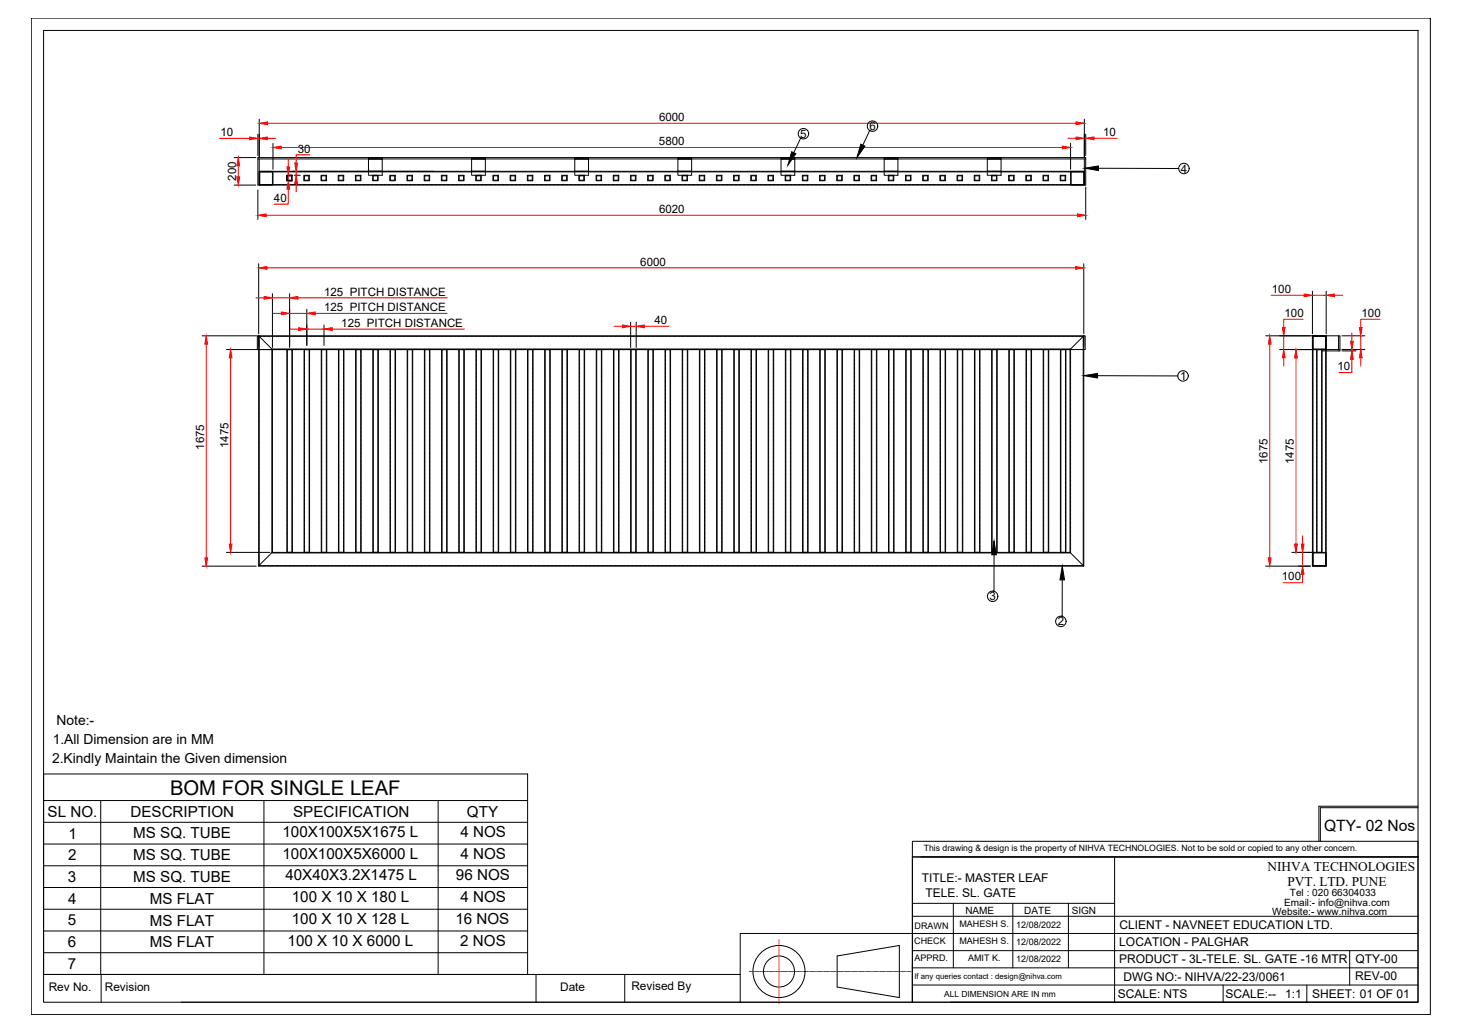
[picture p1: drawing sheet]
<svg xmlns="http://www.w3.org/2000/svg" width="841mm" height="594mm" viewBox="0 0 841 594" stroke-linecap="round" stroke-linejoin="round" font-family="sans-serif">
<defs><g id="words">
<text font-size="11.7" x="98" y="457">BOM FOR SINGLE LEAF</text>
<text font-size="9" x="762" y="479">QTY- 02 Nos</text>
<g font-size="8.7">
<text x="27" y="470">SL NO.</text>
<text x="75" y="470">DESCRIPTION</text>
<text x="169" y="470">SPECIFICATION</text>
<text x="269" y="470">QTY</text>
<text x="39" y="483">1</text>
<text x="77" y="483">MS SQ. TUBE</text>
<text x="163" y="482">100X100X5X1675 L</text>
<text x="265" y="482">4 NOS</text>
<text x="39" y="495">2</text>
<text x="77" y="495">MS SQ. TUBE</text>
<text x="163" y="494">100X100X5X6000 L</text>
<text x="265" y="494">4 NOS</text>
<text x="39" y="508">3</text>
<text x="77" y="508">MS SQ. TUBE</text>
<text x="164" y="507">40X40X3.2X1475 L</text>
<text x="262" y="507">96 NOS</text>
<text x="39" y="520">4</text>
<text x="86" y="520">MS FLAT</text>
<text x="168" y="519">100 X 10 X 180 L</text>
<text x="265" y="519">4 NOS</text>
<text x="39" y="533">5</text>
<text x="86" y="533">MS FLAT</text>
<text x="168" y="532">100 X 10 X 128 L</text>
<text x="262" y="532">16 NOS</text>
<text x="39" y="545">6</text>
<text x="86" y="545">MS FLAT</text>
<text x="166" y="544">100 X 10 X 6000 L</text>
<text x="265" y="544">2 NOS</text>
<text x="39" y="558">7</text>
</g>
<g font-size="8">
<text x="33" y="417">Note:-</text>
<text x="30" y="428">1.All Dimension are in MM</text>
<text x="30" y="439">2.Kindly Maintain the Given dimension</text>
</g>
<g font-size="7.7">
<text x="730" y="501">NIHVA TECHNOLOGIES</text>
<text x="741" y="510">PVT. LTD. PUNE</text>
</g>
<g font-size="6.9">
<text x="531" y="508">TITLE:- MASTER LEAF</text>
<text x="533" y="516">TELE. SL. GATE</text>
<text x="644" y="535">CLIENT - NAVNEET EDUCATION LTD.</text>
<text x="644" y="545">LOCATION - PALGHAR</text>
<text x="644" y="555">PRODUCT - 3L-TELE. SL. GATE -16 MTR</text>
<text x="780" y="555">QTY-00</text>
<text x="647" y="564">DWG NO:- NIHVA/22-23/0061</text>
<text x="780" y="564">REV-00</text>
<text x="644" y="574">SCALE: NTS</text>
<text x="706" y="574">SCALE:--</text>
<text x="740" y="574">1:1</text>
<text x="755" y="574">SHEET: 01 OF 01</text>
</g>
<g font-size="6.8">
<text x="363" y="570">Revised By</text>
<text x="28" y="571">Rev No.</text>
<text x="60" y="571">Revision</text>
<text x="322" y="571">Date</text>
</g>
<g font-size="6.6">
<text x="379" y="70">6000</text>
<text x="500" y="75">6</text>
<text x="127" y="78">10</text>
<text x="379" y="84">5800</text>
<text x="461" y="79">5</text>
<text x="635" y="78">10</text>
<text x="171" y="88">30</text>
<text x="680" y="99">4</text>
<text x="136" y="104" transform="rotate(-90 136 104)">200</text>
<text x="158" y="116">40</text>
<text x="379" y="123">6020</text>
<text x="369" y="153">6000</text>
<text x="187" y="170">125 PITCH DISTANCE</text>
<text x="732" y="169">100</text>
<text x="187" y="179">125 PITCH DISTANCE</text>
<text x="739" y="183">100</text>
<text x="784" y="183">100</text>
<text x="196" y="188">125 PITCH DISTANCE</text>
<text x="377" y="187">40</text>
<text x="770" y="213">10</text>
<text x="679" y="219">1</text>
<text x="117" y="259" transform="rotate(-90 117 259)">1675</text>
<text x="131" y="258" transform="rotate(-90 131 258)">1475</text>
<text x="730" y="267" transform="rotate(-90 730 267)">1675</text>
<text x="745" y="267" transform="rotate(-90 745 267)">1475</text>
<text x="738" y="334">100</text>
<text x="570" y="345">3</text>
<text x="609" y="360">2</text>
</g>
<g font-size="5.8">
<text x="743" y="516">Tel : 020 66304033</text>
<text x="739" y="522">Email:- info@nihva.com</text>
<text x="556" y="526">NAME</text>
<text x="590" y="526">DATE</text>
<text x="617" y="526">SIGN</text>
<text x="732" y="527">Website:- www.nihva.com</text>
</g>
<g font-size="5.2">
<text x="552" y="534">MAHESH S.</text>
<text x="526" y="535">DRAWN</text>
<text x="585" y="534">12/08/2022</text>
<text x="526" y="543">CHECK</text>
<text x="552" y="543">MAHESH S.</text>
<text x="585" y="544">12/08/2022</text>
<text x="526" y="553">APPRD.</text>
<text x="557" y="553">AMIT K.</text>
<text x="585" y="554">12/08/2022</text>
</g>
<text font-size="5" x="532" y="490">This drawing &amp; design is the property of NIHVA TECHNOLOGIES. Not to be sold or copied to any other concern.</text>
<text font-size="4.8" x="544" y="574">ALL DIMENSION ARE IN mm</text>
<text font-size="4.5" x="526" y="563">If any queries contact : design@nihva.com</text>
</g></defs>
<!-- layer: 0 -->
<g fill="none" stroke="#000" stroke-width=".58">
<path d="M18 10h805v574h-805zM25 18h791v559h-791zM148 77v13M149 69v21M462 79h-1l-4 9M501 75l-4 9M624 69v21M625 77v13M135 91h12M148 92h477M149 99h475v8h-475zM149 92v15h-1v-16h477v16h-1v-15"/>
<path d="M149 100h.1M150 100h.1M150 99h-1M150 99h.1M150 99h7M151 99h.1M151 99h1M152 99h1M153 99h.1M154 99h.1M154 99h1M155 99h1"/>
<path d="M156 99h.1M157 99h.1M157 100h.1M157 83v14M157 99v1M158 99h.1M158 99h1M159 99h1M160 99h.1M161 99h.1M161 99h1M162 99h1"/>
<path d="M163 99h.1M164 99h.1M164 99h1M165 99h1M166 99h.1M167 99h.1M167 99h1M168 99h82M168 99h1M169 99h.1M170 99h.1M170 99h1"/>
<path d="M171 99h1M172 99h1M173 99h.1M174 99h.1M174 99h1M175 99h1M176 99h.1M177 99h.1M177 99h1M178 99h1M179 99h.1M180 99h.1"/>
<path d="M180 99h1M181 99h1M182 99h.1M183 99h.1M183 99h1M184 99h1M185 99h.1M186 99h.1M186 99h1M187 99h1M188 99h.1M189 99h.1"/>
<path d="M189 99h1M190 99h1M191 99h.1M192 99h.1M192 99h1M193 99h1M194 99h.1M195 99h.1M195 99h1M196 99h1M197 99h.1M198 99h.1"/>
<path d="M198 99h1M199 99h1M200 99h.1M201 99h.1M201 99h1M202 99h1M203 99h.1M204 99h.1M204 99h1M205 99h1M206 99h.1M207 99h.1"/>
<path d="M207 99h1M208 99h1M209 99h.1M210 99h.1M210 99h1M211 99h1M212 99h.1M212 92h8v7h-8zM212 91l1 1M212 99v1M212 100h.1M213 91h-1"/>
<path d="M213 99h-1M213 99h.1M213 99h1M214 99h1M215 99h.1M216 99h.1M216 99h1M217 99h1M218 99h1M219 99h.1M220 99h.1M220 91h.1"/>
<path d="M220 91v1M220 99v1M220 100h.1M220 99h1M221 99h1M222 99h.1M223 99h.1M223 99h1M224 99h1M225 99h.1M226 99h.1M226 99h1"/>
<path d="M227 99h1M228 99h.1M229 99h.1M229 99h1M230 99h1M231 99h.1M232 99h.1M232 99h1M233 99h1M234 99h.1M235 99h.1M235 99h1"/>
<path d="M236 99h1M237 99h.1M238 99h.1M238 99h1M239 99h1M240 99h.1M241 99h.1M241 99h1M242 99h1M243 99h.1M244 99h.1M244 99h1"/>
<path d="M245 99h1M246 99h.1M247 99h.1M247 99h1M248 99h1M249 99h.1M250 99h.1M250 99h1M251 99h1M252 99h.1M253 99h.1M253 99h1"/>
<path d="M254 99h1M255 99h.1M256 99h.1M256 99h1M257 99h1M258 99h.1M259 99h.1M259 99h1M260 99h1M261 99h.1M262 99h.1M262 99h1"/>
<path d="M263 99h1M264 99h.1M265 99h.1M266 99h.1M266 99h1M267 99h1M268 99h.1M269 99h.1M269 99h1M270 99h1M271 99h.1M271 92h8v7h-8z"/>
<path d="M271 91l1 1M271 99v1M271 100h.1M272 99h.1M272 91h-1M272 99h-1M272 99h1M273 99h.1M273 99h1M274 99h.1M274 99h1M275 99h.1"/>
<path d="M275 99h1M276 99h.1M276 99h1M277 99h.1M277 99h1M278 99h.1M278 99h1M279 91h.1M279 99h.1M279 99h1M279 91v1M279 99v1"/>
<path d="M279 100h.1M280 99h.1M281 99h.1M281 99h1M282 99h1M283 99h.1M284 99h.1M284 99h1M285 99h1M286 99h.1M287 99h.1M287 99h1"/>
<path d="M288 99h1M289 99h.1M290 99h.1M290 99h1M291 99h1M292 99h.1M293 99h.1M293 99h1M294 99h1M295 99h.1M296 99h.1M296 99h1"/>
<path d="M297 99h1M298 99h.1M299 99h.1M299 99h1M300 99h1M301 99h.1M302 99h.1M302 99h1M303 99h1M304 99h.1M305 99h.1M305 99h1"/>
<path d="M306 99h1M307 99h.1M308 99h.1M308 99h1M309 99h1M310 99h.1M311 99h.1M311 99h1M312 99h1M313 99h1M314 99h.1M315 99h.1"/>
<path d="M315 99h1M316 99h1M317 99h.1M318 99h.1M318 99h1M319 99h1M320 99h.1M321 99h.1M321 99h1M322 99h1M323 99h.1M324 99h.1"/>
<path d="M324 99h1M325 99h1M326 99h.1M327 99h.1M327 99h1M328 99h1M329 99h.1M330 99h.1M330 99h1M331 92h8v7h-8zM331 91v1M331 99v1"/>
<path d="M331 100h.1M331 99h1M331 91h.1M331 99h.1M332 99h.1M332 99h1M333 99h.1M333 99h1M334 99h.1M334 99h1M335 99h.1M335 99h1"/>
<path d="M336 99h.1M336 99h1M337 99h.1M337 99h1M338 99h.1M338 91h1M338 99h1M339 99h.1M339 91v1M339 99v1M339 100h.1M339 99h1"/>
<path d="M340 99h1M341 99h.1M342 99h.1M342 99h1M343 99h1M344 99h.1M345 99h.1M345 99h1M346 99h1M347 99h.1M348 99h.1M348 99h1"/>
<path d="M349 99h1M350 99h.1M351 99h.1M351 99h1M352 99h1M353 99h.1M354 99h.1M354 99h1M355 99h1M356 99h.1M357 99h.1M357 99h1"/>
<path d="M358 99h1M359 99h1M360 99h.1M361 99h.1M361 99h1M362 99h1M363 99h.1M364 99h.1M364 99h1M365 99h1M366 99h.1M367 99h.1"/>
<path d="M367 99h1M368 99h1M369 99h.1M370 99h.1M370 99h1M371 99h1M372 99h.1M373 99h.1M373 99h1M374 99h1M375 99h.1M376 99h.1"/>
<path d="M376 99h1M377 99h1M378 99h.1M379 99h.1M379 99h1M380 99h1M381 99h.1M382 99h.1M382 99h1M383 99h1M384 99h.1M385 99h.1"/>
<path d="M385 99h1M386 99h1M387 99h.1M388 99h.1M388 99h1M389 99h1M390 99h.1M390 92h8v7h-8zM390 91l1 1M390 99v1M390 100h.1M391 99h.1"/>
<path d="M391 91h-1M391 99h-1M391 99h1M392 99h.1M392 99h1M393 99h.1M393 99h1M394 99h.1M394 99h1M395 99h.1M395 99h1M396 99h.1"/>
<path d="M396 99h1M397 99h.1M397 99h1M398 91h.1M398 99h.1M398 91v1M398 99v1M398 100h.1M398 99h1M399 99h.1M400 99h.1M400 99h1"/>
<path d="M401 99h1M402 99h.1M403 99h.1M403 99h1M404 99h1M405 99h1M406 99h.1M407 99h.1M407 99h1M408 99h1M409 99h.1M410 99h.1"/>
<path d="M410 99h1M411 99h1M412 99h.1M413 99h.1M413 99h1M414 99h1M415 99h.1M416 99h.1M416 99h1M417 99h1M418 99h.1M419 99h.1"/>
<path d="M419 99h1M420 99h1M421 99h.1M422 99h.1M422 99h1M423 99h1M424 99h.1M425 99h.1M425 99h1M426 99h1M427 99h.1M428 99h.1"/>
<path d="M428 99h1M429 99h1M430 99h.1M431 99h.1M431 99h1M432 99h1M433 99h.1M434 99h.1M434 99h1M435 99h1M436 99h.1M437 99h.1"/>
<path d="M437 99h1M438 99h1M439 99h.1M440 99h.1M440 99h1M441 99h1M442 99h.1M443 99h.1M443 99h1M444 99h1M445 99h.1M446 99h.1"/>
<path d="M446 99h1M447 99h1M448 99h.1M449 99h.1M449 99h1M450 92h8v7h-8zM450 91v1M450 99v1M450 100h.1M450 91h.1M450 99h.1M450 99h1"/>
<path d="M451 99h.1M451 99h1M452 99h.1M453 99h.1M453 99h1M454 99h1M455 99h.1M456 99h.1M456 99h1M457 99h1M457 91h1M458 91v1"/>
<path d="M458 99v1M458 100h.1M458 99h.1M459 99h.1M459 99h1M460 99h1M461 99h.1M462 99h.1M462 99h1M463 99h1M464 99h.1M465 99h.1"/>
<path d="M465 99h1M466 99h1M467 99h.1M468 99h.1M468 99h1M469 99h1M470 99h.1M471 99h.1M471 99h1M472 99h1M473 99h.1M474 99h.1"/>
<path d="M474 99h1M475 99h1M476 99h.1M477 99h.1M477 99h1M478 99h1M479 99h.1M480 99h.1M480 99h1M481 99h1M482 99h.1M483 99h.1"/>
<path d="M483 99h1M484 99h1M485 99h.1M486 99h.1M486 99h1M487 99h1M488 99h.1M489 99h.1M489 99h1M490 99h1M491 99h.1M492 99h.1"/>
<path d="M492 99h1M493 99h1M494 99h.1M495 99h.1M495 99h1M496 99h1M497 99h.1M498 99h.1M498 99h1M499 99h1M500 99h1M501 99h.1"/>
<path d="M502 99h.1M502 99h1M503 99h1M504 99h.1M505 99h.1M505 99h1M506 99h1M507 99h.1M508 99h.1M508 99h1M509 92h8v7h-8zM509 91v1"/>
<path d="M509 99v1M509 100h.1M509 99h1M509 91h.1M509 99h.1M510 99h.1M510 99h1M511 99h.1M511 99h1M512 99h.1M512 99h1M513 99h.1"/>
<path d="M513 99h1M514 99h.1M514 99h1M515 99h.1M515 99h1M516 99h.1M516 91h1M516 99h1M517 99h.1M517 91v1M517 99v1M517 100h.1"/>
<path d="M517 99h1M518 99h1M519 99h.1M520 99h.1M520 99h1M521 99h1M522 99h.1M523 99h.1M523 99h1M524 99h1M525 99h.1M526 99h.1"/>
<path d="M526 99h1M527 99h1M528 99h.1M529 99h.1M529 99h1M530 99h1M531 99h.1M532 99h.1M532 99h1M533 99h1M534 99h.1M535 99h.1"/>
<path d="M535 99h1M536 99h1M537 99h.1M538 99h.1M538 99h1M539 99h1M540 99h.1M541 99h.1M541 99h1M542 99h1M543 99h.1M544 99h.1"/>
<path d="M544 99h1M545 99h1M546 99h1M547 99h.1M548 99h.1M548 99h1M549 99h1M550 99h.1M551 99h.1M551 99h1M552 99h1M553 99h.1"/>
<path d="M554 99h.1M554 99h1M555 99h1M556 99h.1M557 99h.1M557 99h1M558 99h1M559 99h.1M560 99h.1M560 99h1M561 99h1M562 99h.1"/>
<path d="M563 99h.1M563 99h1M564 99h1M565 99h.1M566 99h.1M566 99h1M567 99h1M568 99h.1M568 92h8v7h-8zM568 91l1 1M568 99v1M568 100h.1"/>
<path d="M569 99h.1M569 91h-1M569 99h-1M569 99h1M570 99h.1M570 99h1M571 99h.1M571 99h1M572 99h.1M572 99h1M573 99h.1M573 99h1"/>
<path d="M574 99h.1M574 99h1M575 99h.1M575 99h1M576 91h.1M576 99h.1M576 99h1M576 91v1M576 99v1M576 100h.1M577 99h.1M578 99h.1"/>
<path d="M578 99h1M579 99h1M580 99h.1M581 99h.1M581 99h1M582 99h1M583 99h.1M584 99h.1M584 99h1M585 99h1M586 99h.1M587 99h.1"/>
<path d="M587 99h1M588 99h1M589 99h.1M590 99h.1M590 99h1M591 99h1M592 99h.1M593 99h.1M593 99h1M594 99h1M595 99h1M596 99h.1"/>
<path d="M597 99h.1M597 99h1M598 99h1M599 99h.1M600 99h.1M600 99h1M601 99h1M602 99h.1M603 99h.1M603 99h1M604 99h1M605 99h.1"/>
<path d="M606 99h.1M606 99h1M607 99h1M608 99h.1M609 99h.1M609 99h1M610 99h1M611 99h.1M612 99h.1M612 99h1M613 99h1M614 99h.1"/>
<path d="M615 99h.1M615 99h1M616 83v14M616 99v1M617 99h.1M617 100h.1M617 99h-1h8M618 99h.1M618 99h1M619 99h1M620 99h.1M621 99h.1"/>
<path d="M621 99h1M622 99h1M623 99h1M624 99h.1M624 100h.1M624 99v7M632 97h47M135 107h12M148 109v17M149 106l1 1M149 106h1M149 100v1"/>
<path d="M149 101v1M149 102h.1M149 103h.1M149 103v1M149 104v1M149 105h.1M150 106h.1M150 100v1M150 101v1M150 102h.1M150 103h.1M150 103v1"/>
<path d="M150 104v1M150 105h.1M150 107h.1M150 106h7M151 107h.1M151 107h1M152 107h1M153 107h.1M154 107h.1M154 107h1M155 107h1M156 107h.1"/>
<path d="M157 106h-1M157 100v1M157 101v1M157 102h.1M157 103h.1M157 103v1M157 104v1M157 105h.1M157 106h.1M157 106v1M157 101h.1M157 102v1"/>
<path d="M157 104h.1M157 105v1M158 106h.1M158 106h1M159 106h1M160 106h.1M161 106h.1M161 106h1M162 106h1M163 106h.1M164 106h.1M164 106h1"/>
<path d="M165 104h.1M165 101v3M165 106h1M165 103l3 1M165 102h3M165 102h.1M165 103h.1M165 101h.1M165 101v1M166 101h2M166 104h2M166 106h.1"/>
<path d="M167 106h.1M167 106h1M168 103l-1 1M168 102h.1M168 103h.1M168 104h.1M168 101h.1M168 101v1M168 102v1M168 106h1M169 106h.1M169 101h4"/>
<path d="M170 106h.1M170 106h1M171 106h1M172 106h1M173 106h.1M174 106h.1M174 106h1M175 104h.1M175 101v1M175 102v1M175 103h.1M175 106h1"/>
<path d="M175 103l1 1M175 102h.1M175 101h.1M175 101h1M175 104h1M176 101l-1 1M176 106h.1M176 101h.1M176 104h.1M176 101h1M176 104h1M177 106h.1"/>
<path d="M177 101h.1M177 104h.1M177 101h1M177 104h1M177 106h1M177 101l1 1M178 101h.1M178 103l-1 1M178 102h.1M178 103h.1M178 106h1M178 104h.1"/>
<path d="M178 101v1M178 102v1M179 106h.1M180 106h.1M180 106h1M181 106h1M182 106h.1M183 106h.1M183 106h1M184 106h1M185 104h.1M185 101v1"/>
<path d="M185 102v1M185 103h.1M185 106h.1M185 103l1 1M185 102h.1M185 101h.1M185 101h1M185 104h1M186 101l-1 1M186 106h.1M186 101h.1M186 104h.1"/>
<path d="M186 101h1M186 104h1M186 106h1M187 101h.1M187 104h.1M187 106h1M187 101l1 1M188 101h.1M188 103l-1 1M188 102h.1M188 103h.1M188 106h.1"/>
<path d="M188 104h.1M188 101v1M188 102v1M189 106h.1M189 106h1M190 106h1M191 106h.1M192 106h.1M192 106h1M193 106h1M194 106h.1M195 106h.1"/>
<path d="M195 104h.1M195 101v1M195 102v1M195 103h.1M195 103v1M195 102h.1M195 101h.1M195 101h1M195 104h1M195 106h1M196 101h.1M196 104h.1"/>
<path d="M196 101h1M196 104h1M196 106h1M197 101h.1M197 104h.1M197 106h.1M197 101l1 1M198 101h.1M198 103l-1 1M198 102h.1M198 103h.1M198 106h.1"/>
<path d="M198 104h.1M198 101v1M198 102v1M198 106h1M199 106h1M200 106h.1M201 106h.1M201 106h1M202 106h1M203 106h.1M204 106h.1M204 106h1"/>
<path d="M205 104h.1M205 101v1M205 102v1M205 103h.1M205 103v1M205 102h.1M205 101h.1M205 101h1M205 104h1M205 106h1M206 101h.1M206 104h.1"/>
<path d="M206 106h.1M206 101h1M206 104h1M207 101h.1M207 104h.1M207 106h.1M207 101v1M207 101h1M207 103v1M207 106h1M207 102h.1M207 103h.1"/>
<path d="M208 104h-1M208 101v1M208 102v1M208 103h.1M208 106h1M209 106h.1M210 106h.1M210 106h1M211 106h1M212 106h.1M212 101h1M213 106h.1"/>
<path d="M213 101h.1M213 106h1M214 101h.1M214 106h1M214 101h1h-1M214 104h1M214 101v1M214 102v1M214 103h.1M215 103v1M215 102h.1M215 103h.1"/>
<path d="M215 106h.1M215 101h1M215 104h1M215 101v1M216 106h.1M216 101h.1M216 104h.1M216 101h1M216 104h1M216 106h1M217 101h.1M217 104h.1"/>
<path d="M217 101v1M217 106h1M217 101h1M217 103v1M217 102h.1M217 103h.1M218 104h-1M218 101h.1M218 101v1M218 102v1M218 103h.1M218 106h1"/>
<path d="M218 101h1M219 106h.1M219 101h.1M220 106h.1M220 101h.1M220 106h1M221 106h1M222 106h.1M223 106h.1M223 106h1M224 106h1M224 104h1"/>
<path d="M224 101v1M224 102v1M224 103h.1M225 103v1M225 102h.1M225 103h.1M225 101h-1M225 106h.1M225 101h.1M225 104h.1M225 101v1M225 101h1"/>
<path d="M225 104h1M226 106h.1M226 101h.1M226 104h.1M226 101h1M226 104h1M226 106h1M227 101v1M227 106h1M227 101h1M227 103v1M227 102h.1"/>
<path d="M227 103h.1M228 104h-1M228 101v1M228 102v1M228 103h.1M228 106h.1M229 106h.1M229 106h1M230 106h1M231 106h.1M232 106h.1M232 106h1"/>
<path d="M233 106h1M234 106h.1M234 104h1M234 101v1M234 102v1M234 103h.1M235 106h.1M235 103v1M235 102h.1M235 103h.1M235 101h-1M235 101h.1"/>
<path d="M235 104h.1M235 101v1M235 101h1M235 104h1M235 106h1M236 101h.1M236 104h.1M236 106h1M236 101h1M236 104h1M237 101v1M237 106h.1"/>
<path d="M237 101h.1M237 103v1M237 102h.1M237 103h.1M237 104h.1M237 102v1M238 106h.1M238 106h1M239 106h1M240 106h.1M241 106h.1M241 106h1"/>
<path d="M242 106h1M243 106h.1M244 106h.1M244 104h1M244 101v1M244 102v1M244 103h.1M244 106h1M244 103l1 1M244 102h.1M245 101h-1M245 101h.1"/>
<path d="M245 104h.1M245 101l-1 1M245 101h1M245 104h1M245 106h1M246 101h.1M246 104h.1M246 106h.1M246 101h1M246 104h1M247 101v1M247 106h.1"/>
<path d="M247 101h.1M247 103v1M247 102h.1M247 103h.1M247 104h.1M247 102v1M247 106h1M248 106h1M249 106h.1M250 106h.1M250 106h1M251 106h1"/>
<path d="M252 106h.1M253 106h.1M253 106h1M254 104h.1M254 101v1M254 102v1M254 103h.1M254 106h1M254 103l1 1M254 102h.1M254 101h.1M255 101h.1"/>
<path d="M255 104h.1M255 101l-1 1M255 106h.1M255 101h1M255 104h1M256 106h.1M256 101h.1M256 104h.1M256 101h1M256 104h1M256 106h1M257 101v1"/>
<path d="M257 101h.1M257 103v1M257 102h.1M257 103h.1M257 106h1M257 104h.1M257 102v1M258 106h.1M259 106h.1M259 106h1M260 106h1M261 106h.1"/>
<path d="M262 106h.1M262 106h1M263 106h1M264 104h.1M264 101v1M264 102v1M264 103h.1M264 106h.1M264 103l1 1M264 102h.1M264 101h.1M265 101h.1"/>
<path d="M265 104h.1M265 101l-1 1M265 106h.1M265 101h1M265 104h1M266 106h.1M266 101h.1M266 104h.1M266 101h1M266 104h1M266 106h1M266 101l1 1"/>
<path d="M267 101h.1M267 103l-1 1M267 102h.1M267 103h.1M267 106h1M267 104h.1M267 101v1M267 102v1M268 106h.1M269 106h.1M269 106h1M270 106h1"/>
<path d="M271 106h.1M271 101h1M272 106h.1M272 101h1M272 106h1M273 101h.1M273 106h1M274 101h.1M274 106h.1M274 104h.1M274 101v1M274 102v1"/>
<path d="M274 103h.1M274 103l1 1M274 102h.1M274 101h1M274 104h1M275 106h.1M275 101l-1 1M275 101h.1M275 104h.1M275 101h1M275 104h1M275 106h1"/>
<path d="M276 101h.1M276 104h.1M276 106h1M276 101l1 1M277 101h.1M277 103l-1 1M277 102h.1M277 103h.1M277 106h.1M277 104h.1M277 101v1M277 102v1"/>
<path d="M277 101h1M278 106h.1M278 101h1M278 106h1M279 106h1M279 101h.1M280 106h.1M281 106h.1M281 106h1M282 106h1M283 106h.1M284 106h.1"/>
<path d="M284 104h.1M284 101v1M284 102v1M284 103h.1M284 103v1M284 102h.1M284 101h.1M284 101h1M284 104h1M284 106h1M285 101h.1M285 104h.1"/>
<path d="M285 101h1M285 104h1M285 106h1M286 101h.1M286 104h.1M286 106h.1M286 101l1 1M287 101h.1M287 103l-1 1M287 102h.1M287 103h.1M287 106h.1"/>
<path d="M287 104h.1M287 101v1M287 102v1M287 106h1M288 106h1M289 106h.1M290 106h.1M290 106h1M291 106h1M292 106h.1M293 106h.1M293 106h1"/>
<path d="M294 104h.1M294 101v1M294 102v1M294 103h.1M294 103v1M294 102h.1M294 101h.1M294 106h1M294 101h1M294 104h1M295 101h.1M295 104h.1"/>
<path d="M295 106h.1M295 101h1M295 104h1M296 106h.1M296 101h.1M296 104h.1M296 101l1 1M296 106h1M296 101h1M297 103l-1 1M297 102h.1M297 103h.1"/>
<path d="M297 104h-1M297 101v1M297 102v1M297 106h1M298 106h.1M299 106h.1M299 106h1M300 106h1M301 106h.1M302 106h.1M302 106h1M303 106h1"/>
<path d="M304 104h.1M304 101v1M304 102v1M304 103h.1M304 103v1M304 102h.1M304 101h.1M304 106h.1M304 101h1M304 104h1M305 101h.1M305 104h.1"/>
<path d="M305 106h.1M305 101h1M305 104h1M305 106h1M306 101h.1M306 104h.1M306 101v1M306 106h1M306 101h1M306 103v1M306 102h.1M306 103h.1"/>
<path d="M307 104h-1M307 101v1M307 102v1M307 103h.1M307 106h.1M308 106h.1M308 106h1M309 106h1M310 106h.1M311 106h.1M311 106h1M312 106h1"/>
<path d="M313 106h1M313 104h1M313 101v1M313 102v1M313 103h.1M314 106h.1M314 101h-1M314 103v1M314 102h.1M314 103h.1M314 101h1M314 104h1"/>
<path d="M314 101v1M315 106h.1M315 101h.1M315 104h.1M315 101h1M315 104h1M315 106h1M316 101h.1M316 104h.1M316 101v1M316 106h1M316 101h1"/>
<path d="M316 103v1M316 102h.1M316 103h.1M317 104h-1M317 101v1M317 102v1M317 103h.1M317 106h.1M318 106h.1M318 106h1M319 106h1M320 106h.1"/>
<path d="M321 106h.1M321 106h1M322 106h1M323 106h.1M323 104h1M323 101v1M323 102v1M323 103h.1M324 106h.1M324 101h-1M324 103v1M324 102h.1"/>
<path d="M324 103h.1M324 101h.1M324 104h.1M324 101v1M324 101h1M324 104h1M324 106h1M325 101h.1M325 104h.1M325 101h1M325 104h1M325 106h1"/>
<path d="M326 101v1M326 106h.1M326 101h1M326 103v1M326 102h.1M326 103h.1M327 104h-1M327 101v1M327 102v1M327 103h.1M327 106h.1M327 106h1"/>
<path d="M328 106h1M329 106h.1M330 106h.1M330 106h1M331 101h.1M331 106h1M332 101h.1M332 106h.1M332 101h1M333 106h.1M333 101h1h-1M333 104h1"/>
<path d="M333 101v1M333 102v1M333 103h.1M333 106h1M334 103v1M334 102h.1M334 103h.1M334 101h.1M334 104h.1M334 101v1M334 106h1M334 101h1"/>
<path d="M334 104h1M335 101h.1M335 104h.1M335 106h.1M335 101h1M335 104h1M336 106h.1M336 101v1M336 101h1M336 103v1M336 102h.1M336 103h.1"/>
<path d="M336 106h1M336 104h.1M336 101h.1M336 102v1M337 101h.1M337 106h1M338 101h.1M338 106h.1M339 106h.1M339 101h-1M339 106h1M340 106h1"/>
<path d="M341 106h.1M342 106h.1M342 106h1M343 104h.1M343 101v1M343 102v1M343 103h.1M343 106h1M343 103l1 1M343 102h.1M343 101h.1M344 101h.1"/>
<path d="M344 104h.1M344 101l-1 1M344 106h.1M344 101h1M344 104h1M345 106h.1M345 101h.1M345 104h.1M345 101h1M345 104h1M345 106h1M346 101v1"/>
<path d="M346 101h.1M346 103v1M346 102h.1M346 103h.1M346 106h1M346 104h.1M346 102v1M347 106h.1M348 106h.1M348 106h1M349 106h1M350 106h.1"/>
<path d="M351 106h.1M351 106h1M352 106h1M353 106h.1M353 104h.1M353 101v1M353 102v1M353 103h.1M353 103l1 1M353 102h.1M353 101h.1M354 101h.1"/>
<path d="M354 104h.1M354 106h.1M354 101l-1 1M354 101h1M354 104h1M354 106h1M355 101h.1M355 104h.1M355 101h1M355 104h1M355 106h1M355 101l1 1"/>
<path d="M356 101h.1M356 103l-1 1M356 102h.1M356 103h.1M356 106h.1M356 104h.1M356 101v1M356 102v1M357 106h.1M357 106h1M358 106h1M359 106h1"/>
<path d="M360 106h.1M361 106h.1M361 106h1M362 106h1M363 106h.1M363 104h.1M363 101v1M363 102v1M363 103h.1M363 103l1 1M363 102h.1M363 101h.1"/>
<path d="M363 101h1M363 104h1M364 106h.1M364 101l-1 1M364 101h.1M364 104h.1M364 101h1M364 104h1M364 106h1M365 101h.1M365 104h.1M365 101h1"/>
<path d="M365 104h1M365 106h1M365 101l1 1M366 101h.1M366 103l-1 1M366 102h.1M366 103h.1M366 106h.1M366 104h.1M366 101v1M366 102v1M367 106h.1"/>
<path d="M367 106h1M368 106h1M369 106h.1M370 106h.1M370 106h1M371 106h1M372 106h.1M373 106h.1M373 104h.1M373 101v1M373 102v1M373 103h.1"/>
<path d="M373 103l1 1M373 102h.1M373 101h.1M373 106h1M373 101h1M373 104h1M374 101l-1 1M374 101h.1M374 104h.1M374 106h1M374 101h1M374 104h1"/>
<path d="M375 101h.1M375 104h.1M375 106h.1M375 101l1 1M376 106h.1M376 101h.1M376 103l-1 1M376 102h.1M376 103h.1M376 104h.1M376 101v1M376 102v1"/>
<path d="M376 106h1M377 106h1M378 106h.1M379 106h.1M379 106h1M380 106h1M381 106h.1M382 106h.1M382 106h1M383 104h.1M383 101v1M383 102v1"/>
<path d="M383 103h.1M383 103v1M383 102h.1M383 101h.1M383 106h1M383 101h1M383 104h1M384 101h.1M384 104h.1M384 106h.1M384 101h1M384 104h1"/>
<path d="M385 106h.1M385 101h.1M385 104h.1M385 101l1 1M385 106h1M386 101h.1M386 103l-1 1M386 102h.1M386 103h.1M386 104h.1M386 101v1M386 102v1"/>
<path d="M386 106h1M387 106h.1M388 106h.1M388 106h1M389 106h1M390 106h.1M390 101h1M391 106h.1M391 101h.1M391 106h1M392 101h.1M392 106h1"/>
<path d="M392 101h1M393 104h.1M393 101v1M393 102v1M393 103h.1M393 103v1M393 102h.1M393 106h.1M393 101h1M393 104h1M394 101h.1M394 104h.1"/>
<path d="M394 106h.1M394 101h1M394 104h1M394 106h1M395 101h.1M395 104h.1M395 101v1M395 106h1M395 101h1M395 103v1M395 102h.1M395 103h.1"/>
<path d="M396 104h-1M396 101h.1M396 101v1M396 102v1M396 103h.1M396 106h.1M396 101h1M397 106h.1M397 101h.1M397 106h1M398 101h.1M398 106h1"/>
<path d="M399 106h.1M400 106h.1M400 106h1M401 106h1M402 106h.1M402 104h1M402 101v1M402 102v1M402 103h.1M403 106h.1M403 103v1M403 102h.1"/>
<path d="M403 103h.1M403 101h-1M403 101h1M403 104h1M403 101v1M403 106h1M404 101h.1M404 104h.1M404 101h1M404 104h1M404 106h1M405 101h.1"/>
<path d="M405 104h.1M405 101v1M405 106h1M405 101h1M405 103v1M405 102h.1M405 103h.1M406 104h-1M406 101v1M406 102v1M406 103h.1M406 106h.1"/>
<path d="M407 106h.1M407 106h1M408 106h1M409 106h.1M410 106h.1M410 106h1M411 106h1M412 106h.1M412 104h1M412 101v1M412 102v1M412 103h.1"/>
<path d="M413 106h.1M413 103v1M413 102h.1M413 103h.1M413 101h-1M413 101h.1M413 104h.1M413 101v1M413 106h1M413 101h1M413 104h1M414 101h.1"/>
<path d="M414 104h.1M414 106h1M414 101h1M414 104h1M415 106h.1M415 101v1M415 101h1M415 103v1M415 102h.1M415 103h.1M416 106h.1M416 104h-1"/>
<path d="M416 101v1M416 102v1M416 103h.1M416 106h1M417 106h1M418 106h.1M419 106h.1M419 106h1M420 106h1M421 106h.1M422 106h.1M422 104h1"/>
<path d="M422 101v1M422 102v1M422 103h.1M422 106h1M423 103v1M423 102h.1M423 103h.1M423 101h-1M423 101h.1M423 104h.1M423 101v1M423 106h1"/>
<path d="M423 101h1M423 104h1M424 101h.1M424 104h.1M424 106h.1M424 101h1M424 104h1M425 106h.1M425 101v1M425 101h.1M425 103v1M425 102h.1"/>
<path d="M425 103h.1M425 106h1M425 104h.1M425 102v1M426 106h1M427 106h.1M428 106h.1M428 106h1M429 106h1M430 106h.1M431 106h.1M431 106h1"/>
<path d="M432 106h1M432 104h1M432 101v1M432 102v1M432 103h.1M432 103l1 1M432 102h.1M433 101h-1M433 101h.1M433 104h.1M433 101l-1 1M433 106h.1"/>
<path d="M433 101h1M433 104h1M434 101h.1M434 104h.1M434 106h.1M434 101h1M434 104h1M434 106h1M435 101v1M435 101h.1M435 103v1M435 102h.1"/>
<path d="M435 103h.1M435 106h1M435 104h.1M435 102v1M436 106h.1M437 106h.1M437 106h1M438 106h1M439 106h.1M440 106h.1M440 106h1M441 106h1"/>
<path d="M442 106h.1M442 104h.1M442 101v1M442 102v1M442 103h.1M442 103l1 1M442 102h.1M442 101h.1M443 101h.1M443 104h.1M443 106h.1M443 101l-1 1"/>
<path d="M443 101h1M443 104h1M443 106h1M444 101h.1M444 104h.1M444 101h1M444 104h1M444 106h1M445 101v1M445 101h.1M445 103v1M445 102h.1"/>
<path d="M445 103h.1M445 106h.1M445 104h.1M445 102v1M446 106h.1M446 106h1M447 106h1M448 106h.1M449 106h.1M449 106h1M450 101h.1M450 106h1"/>
<path d="M450 101h1M451 106h.1M451 101h1M452 106h.1M452 101h.1M452 104h.1M452 101v1M452 102v1M452 103h.1M452 103l1 1M452 102h.1M453 106h.1"/>
<path d="M453 101h.1M453 104h.1M453 101l-1 1M453 106h1M453 101h1M453 104h1M454 101h.1M454 104h.1M454 106h1M454 101h1M454 104h1M454 101l1 1"/>
<path d="M455 106h.1M455 101h.1M455 103l-1 1M455 102h.1M455 103h.1M455 104h.1M455 101v1M455 102v1M456 106h.1M456 101h.1M456 106h1M456 101h1"/>
<path d="M457 106h1M458 101h-1M458 106h.1M459 106h.1M459 106h1M460 106h1M461 106h.1M462 106h.1M462 104h.1M462 101v1M462 102v1M462 103h.1"/>
<path d="M462 103l1 1M462 102h.1M462 101h.1M462 106h1M462 101h1M462 104h1M463 101l-1 1M463 101h.1M463 104h.1M463 106h1M463 101h1M463 104h1"/>
<path d="M464 101h.1M464 104h.1M464 106h.1M464 101l1 1M465 106h.1M465 101h.1M465 103l-1 1M465 102h.1M465 103h.1M465 104h.1M465 101v1M465 102v1"/>
<path d="M465 106h1M466 106h1M467 106h.1M468 106h.1M468 106h1M469 106h1M470 106h.1M471 106h.1M471 106h1M472 104h.1M472 101v1M472 102v1"/>
<path d="M472 103h.1M472 103v1M472 102h.1M472 101h.1M472 106h1M472 101h1M472 104h1M473 101h.1M473 104h.1M473 106h.1M473 101h1M473 104h1"/>
<path d="M474 106h.1M474 101h.1M474 104h.1M474 101l1 1M474 106h1M475 101h.1M475 103l-1 1M475 102h.1M475 103h.1M475 104h.1M475 101v1M475 102v1"/>
<path d="M475 106h1M476 106h.1M477 106h.1M477 106h1M478 106h1M479 106h.1M480 106h.1M480 106h1M481 106h1M482 104h.1M482 101v1M482 102v1"/>
<path d="M482 103h.1M482 106h.1M482 103v1M482 102h.1M482 101h.1M482 101h1M482 104h1M483 101h.1M483 104h.1M483 106h.1M483 101h1M483 104h1"/>
<path d="M483 106h1M484 101h.1M484 104h.1M484 101l1 1M484 106h1M485 101h.1M485 103l-1 1M485 102h.1M485 103h.1M485 104h.1M485 101v1M485 102v1"/>
<path d="M485 106h.1M486 106h.1M486 106h1M487 106h1M488 106h.1M489 106h.1M489 106h1M490 106h1M491 106h.1M492 104h.1M492 101v1M492 102v1"/>
<path d="M492 103h.1M492 106h.1M492 103v1M492 102h.1M492 101h.1M492 101h1M492 104h1M492 106h1M493 101h.1M493 104h.1M493 106h1M493 101h1"/>
<path d="M493 104h1M494 101h.1M494 104h.1M494 106h.1M494 101v1M494 103v1M494 101h1M494 102h.1M494 103h.1M495 104h-1M495 106h.1M495 101v1"/>
<path d="M495 102v1M495 103h.1M495 106h1M496 106h1M497 106h.1M498 106h.1M498 106h1M499 106h1M500 106h1M501 106h.1M501 104h1M501 101v1"/>
<path d="M501 102v1M501 103h.1M502 106h.1M502 103v1M502 102h.1M502 103h.1M502 101h-1M502 101h1M502 104h1M502 101v1M502 106h1M503 101h.1"/>
<path d="M503 104h.1M503 106h1M503 101h1M503 104h1M504 101h.1M504 104h.1M504 106h.1M504 101v1M504 103v1M504 101h1M504 102h.1M504 103h.1"/>
<path d="M505 106h.1M505 104h-1M505 101v1M505 102v1M505 103h.1M505 106h1M506 106h1M507 106h.1M508 106h.1M508 106h1M509 101h.1M509 106h1"/>
<path d="M510 101h.1M510 106h.1M510 101h1M511 106h.1M511 101h1h-1M511 106h1M511 104h1M511 101v1M511 102v1M511 103h.1M512 103v1M512 102h.1"/>
<path d="M512 103h.1M512 101h.1M512 104h.1M512 101v1M512 106h1M512 101h1M512 104h1M513 101h.1M513 104h.1M513 106h.1M513 101h1M513 104h1"/>
<path d="M514 106h.1M514 101v1M514 101h1M514 103v1M514 102h.1M514 103h.1M514 106h1M515 104h-1M515 101v1M515 102v1M515 103h.1M515 101h.1"/>
<path d="M515 106h1M516 101h.1M516 106h.1M517 106h.1M517 101h-1M517 106h1M518 106h1M519 106h.1M520 106h.1M520 106h1M521 106h1M521 104h1"/>
<path d="M521 101v1M521 102v1M521 103h.1M522 103v1M522 102h.1M522 103h.1M522 101h-1M522 101h.1M522 104h.1M522 106h.1M522 101v1M522 101h1"/>
<path d="M522 104h1M523 101h.1M523 104h.1M523 106h.1M523 101h1M523 104h1M523 106h1M524 101v1M524 101h.1M524 103v1M524 102h.1M524 103h.1"/>
<path d="M524 106h1M524 104h.1M524 102v1M525 106h.1M526 106h.1M526 106h1M527 106h1M528 106h.1M529 106h.1M529 106h1M530 106h1M531 106h.1"/>
<path d="M531 104h.1M531 101v1M531 102v1M531 103h.1M531 103l1 1M531 102h.1M531 101h.1M532 106h.1M532 101h.1M532 104h.1M532 101l-1 1M532 101h1"/>
<path d="M532 104h1M532 106h1M533 101h.1M533 104h.1M533 106h1M533 101h1M533 104h1M534 101v1M534 106h.1M534 101h.1M534 103v1M534 102h.1"/>
<path d="M534 103h.1M534 104h.1M534 102v1M535 106h.1M535 106h1M536 106h1M537 106h.1M538 106h.1M538 106h1M539 106h1M540 106h.1M541 106h.1"/>
<path d="M541 104h.1M541 101v1M541 102v1M541 103h.1M541 103l1 1M541 102h.1M541 101h.1M541 106h1M542 101h.1M542 104h.1M542 101l-1 1M542 106h1"/>
<path d="M542 101h1M542 104h1M543 101h.1M543 104h.1M543 106h.1M543 101h1M543 104h1M543 101l1 1M544 106h.1M544 101h.1M544 103l-1 1M544 102h.1"/>
<path d="M544 103h.1M544 104h.1M544 101v1M544 102v1M544 106h1M545 106h1M546 106h1M547 106h.1M548 106h.1M548 106h1M549 106h1M550 106h.1"/>
<path d="M551 106h.1M551 104h.1M551 101v1M551 102v1M551 103h.1M551 103l1 1M551 102h.1M551 101h.1M551 106h1M552 101h.1M552 104h.1M552 101l-1 1"/>
<path d="M552 106h1M552 101h1M552 104h1M553 101h.1M553 104h.1M553 106h.1M553 101h1M553 104h1M553 101l1 1M554 106h.1M554 101h.1M554 103l-1 1"/>
<path d="M554 102h.1M554 103h.1M554 104h.1M554 101v1M554 102v1M554 106h1M555 106h1M556 106h.1M557 106h.1M557 106h1M558 106h1M559 106h.1"/>
<path d="M560 106h.1M560 106h1M561 104h.1M561 101v1M561 102v1M561 103h.1M561 106h1M561 103l1 1M561 102h.1M561 101h.1M561 101h1M561 104h1"/>
<path d="M562 101l-1 1M562 101h.1M562 104h.1M562 106h.1M562 101h1M562 104h1M563 101h.1M563 104h.1M563 106h.1M563 101l1 1M563 106h1M564 101h.1"/>
<path d="M564 103l-1 1M564 102h.1M564 103h.1M564 104h.1M564 101v1M564 102v1M564 106h1M565 106h.1M566 106h.1M566 106h1M567 106h1M568 106h.1"/>
<path d="M568 101h1M569 106h.1M569 101h1M569 106h1M570 101h.1M570 106h1M571 101h.1M571 104h.1M571 101v1M571 102v1M571 103h.1M571 106h.1"/>
<path d="M571 103v1M571 102h.1M571 101h1M571 104h1M572 106h.1M572 101h.1M572 104h.1M572 101h1M572 104h1M572 106h1M573 101h.1M573 104h.1"/>
<path d="M573 106h1M573 101l1 1M574 101h.1M574 103l-1 1M574 102h.1M574 103h.1M574 104h.1M574 101v1M574 102v1M574 106h.1M574 101h1M575 106h.1"/>
<path d="M575 101h1M575 106h1M576 106h1M576 101h.1M577 106h.1M578 106h.1M578 106h1M579 106h1M580 106h.1M581 104h.1M581 101v1M581 102v1"/>
<path d="M581 103h.1M581 106h.1M581 103v1M581 102h.1M581 101h.1M581 101h1M581 104h1M581 106h1M582 101h.1M582 104h.1M582 106h1M582 101h1"/>
<path d="M582 104h1M583 101h.1M583 104h.1M583 106h.1M583 101v1M583 101h1M583 103v1M583 102h.1M583 103h.1M584 106h.1M584 104h-1M584 101v1"/>
<path d="M584 102v1M584 103h.1M584 106h1M585 106h1M586 106h.1M587 106h.1M587 106h1M588 106h1M589 106h.1M590 106h.1M590 106h1M591 104h.1"/>
<path d="M591 101v1M591 102v1M591 103h.1M591 103v1M591 102h.1M591 101h.1M591 101h1M591 104h1M591 106h1M592 101h.1M592 104h.1M592 106h.1"/>
<path d="M592 101h1M592 104h1M593 101h.1M593 104h.1M593 106h.1M593 101v1M593 101h1M593 103v1M593 102h.1M593 103h.1M593 106h1M594 104h-1"/>
<path d="M594 101v1M594 102v1M594 103h.1M594 106h1M595 106h1M596 106h.1M597 106h.1M597 106h1M598 106h1M599 106h.1M600 106h.1M600 106h1"/>
<path d="M600 104h1M600 101v1M600 102v1M600 103h.1M601 103v1M601 102h.1M601 103h.1M601 101h-1M601 101h.1M601 104h.1M601 106h1M601 101v1"/>
<path d="M601 101h1M601 104h1M602 101h.1M602 104h.1M602 106h.1M602 101h1M602 104h1M603 106h.1M603 101v1M603 101h1M603 103v1M603 102h.1"/>
<path d="M603 103h.1M603 106h1M604 104h-1M604 101v1M604 102v1M604 103h.1M604 106h1M605 106h.1M606 106h.1M606 106h1M607 106h1M608 106h.1"/>
<path d="M609 106h.1M609 106h1M610 106h1M610 104h1M610 101v1M610 102v1M610 103h.1M611 103v1M611 102h.1M611 103h.1M611 101h-1M611 106h.1"/>
<path d="M611 101h.1M611 104h.1M611 101v1M611 101h1M611 104h1M612 106h.1M612 101h.1M612 104h.1M612 101h1M612 104h1M612 106h1M613 101v1"/>
<path d="M613 106h1M613 101h.1M613 103v1M613 102h.1M613 103h.1M613 104h.1M613 102v1M614 106h.1M615 106h.1M615 106h1M616 100v1M616 101h.1"/>
<path d="M616 102h.1M616 102v1M616 103v1M616 104h.1M616 105h.1M616 105v1M617 106h.1M617 100v1M617 101v1M617 102h.1M617 103h.1M617 103v1"/>
<path d="M617 104v1M617 105h.1M617 106l-1 1h1M617 107h.1M618 107h.1M618 107h1M619 107h1M620 107h.1M621 107h.1M621 107h1M622 107h1M623 107h1"/>
<path d="M624 106h-7M624 100v1M624 101v1M624 102h.1M624 103h.1M624 103v1M624 104v1M624 105h.1M624 106v1M625 108v18M149 152v40M624 152v40"/>
<path d="M157 169v31M167 169v31M177 178v21M756 168v24M763 168v24M116 193h32M149 193h475v133h-475zM149 193h-1v8M149 193l8 8M149 193v6M149 194v1M149 195h.1"/>
<path d="M149 196h.1M149 196v1M149 197v1M149 198h.1M149 199h.1M149 199v1M150 194h-1M150 194h.1M151 194h.1M151 194h1M152 194h1M153 194h.1"/>
<path d="M154 194h.1M154 194h1M155 194h1M156 194h.1M157 194h.1M157 194h1M158 194h1M159 194h.1M160 194h.1M160 194h1M161 194h1M162 194h.1"/>
<path d="M163 194h.1M163 194h1M164 194h1M165 194h.1M166 194h.1M166 194h1M167 194h1M168 194h.1M169 194h.1M169 194h1M170 194h1M171 194h.1"/>
<path d="M172 194h.1M172 194h1M173 194h1M174 194h.1M175 194h.1M175 194h1M176 194h1M177 194h.1M178 194h.1M178 194h1M179 194h1M180 194h.1"/>
<path d="M181 194h.1M181 194h1M182 194h1M183 194h.1M184 194h.1M184 194h1M185 194h1M186 194h.1M187 187v12M187 194h.1M187 194h1M188 194h1"/>
<path d="M189 194h.1M190 194h.1M190 194h1M191 194h1M192 194h.1M193 194h.1M193 194h1M194 194h1M195 194h1M196 194h.1M197 194h.1M197 194h1"/>
<path d="M198 194h1M199 194h.1M200 194h.1M200 194h1M201 194h1M202 194h.1M203 194h.1M203 194h1M204 194h1M205 194h.1M206 194h.1M206 194h1"/>
<path d="M207 194h1M208 194h.1M209 194h.1M209 194h1M210 194h1M211 194h.1M212 194h.1M212 194h1M213 194h1M214 194h.1M215 194h.1M215 194h1"/>
<path d="M216 194h1M217 194h.1M218 194h.1M218 194h1M219 194h1M220 194h.1M221 194h.1M221 194h1M222 194h1M223 194h.1M224 194h.1M224 194h1"/>
<path d="M225 194h1M226 194h.1M227 194h.1M227 194h1M228 194h1M229 194h.1M230 194h.1M230 194h1M231 194h1M232 194h.1M233 194h.1M233 194h1"/>
<path d="M234 194h1M235 194h.1M236 194h.1M236 194h1M237 194h1M238 194h.1M239 194h.1M239 194h1M240 194h1M241 194h1M242 194h.1M243 194h.1"/>
<path d="M243 194h1M244 194h1M245 194h.1M246 194h.1M246 194h1M247 194h1M248 194h.1M249 194h.1M249 194h1M250 194h1M251 194h.1M252 194h.1"/>
<path d="M252 194h1M253 194h1M254 194h.1M255 194h.1M255 194h1M256 194h1M257 194h.1M258 194h.1M258 194h1M259 194h1M260 194h.1M261 194h.1"/>
<path d="M261 194h1M262 194h1M263 194h.1M264 194h.1M264 194h1M265 194h1M266 194h.1M267 194h.1M267 194h1M268 194h1M269 194h.1M270 194h.1"/>
<path d="M270 194h1M271 194h1M272 194h.1M273 194h.1M273 194h1M274 194h1M275 194h.1M276 194h.1M276 194h1M277 194h1M278 194h.1M279 194h.1"/>
<path d="M279 194h1M280 194h1M281 194h.1M282 194h.1M282 194h1M283 194h1M284 194h.1M285 194h.1M285 194h1M286 194h1M287 194h.1M288 194h.1"/>
<path d="M289 194h.1M289 194h1M290 194h1M291 194h.1M292 194h.1M292 194h1M293 194h1M294 194h.1M295 194h.1M295 194h1M296 194h1M297 194h.1"/>
<path d="M298 194h.1M298 194h1M299 194h1M300 194h.1M301 194h.1M301 194h1M302 194h1M303 194h.1M304 194h.1M304 194h1M305 194h1M306 194h.1"/>
<path d="M307 194h.1M307 194h1M308 194h1M309 194h.1M310 194h.1M310 194h1M311 194h1M312 194h.1M313 194h.1M313 194h1M314 194h1M315 194h.1"/>
<path d="M316 194h.1M316 194h1M317 194h1M318 194h.1M319 194h.1M319 194h1M320 194h1M321 194h.1M322 194h.1M322 194h1M323 194h1M324 194h.1"/>
<path d="M325 194h.1M325 194h1M326 194h1M327 194h.1M328 194h.1M328 194h1M329 194h1M330 194h.1M331 194h.1M331 194h1M332 194h1M333 194h.1"/>
<path d="M334 194h.1M334 194h1M335 194h1M336 194h1M337 194h.1M338 194h.1M338 194h1M339 194h1M340 194h.1M341 194h.1M341 194h1M342 194h1"/>
<path d="M343 194h.1M344 194h.1M344 194h1M345 194h1M346 194h.1M347 194h.1M347 194h1M348 194h1M349 194h.1M350 194h.1M350 194h1M351 194h1"/>
<path d="M352 194h.1M353 194h.1M353 194h1M354 194h1M355 194h.1M356 194h.1M356 194h1M357 194h1M358 194h.1M359 194h.1M359 194h1M360 194h1"/>
<path d="M361 194h.1M362 194h.1M362 194h1M363 185v15M363 194h1M364 194h.1M365 194h.1M365 194h1M366 194h1M366 185v15M367 194h.1M368 194h.1"/>
<path d="M368 194h1M369 194h1M370 194h.1M371 194h.1M371 194h1M372 194h1M373 194h.1M374 194h.1M374 194h1M375 194h1M376 194h.1M377 194h.1"/>
<path d="M377 194h1M378 194h1M379 194h.1M380 194h.1M380 194h1M381 194h1M382 194h1M383 194h.1M384 194h.1M384 194h1M385 194h1M386 194h.1"/>
<path d="M387 194h.1M387 194h1M388 194h1M389 194h.1M390 194h.1M390 194h1M391 194h1M392 194h.1M393 194h.1M393 194h1M394 194h1M395 194h.1"/>
<path d="M396 194h.1M396 194h1M397 194h1M398 194h.1M399 194h.1M399 194h1M400 194h1M401 194h.1M402 194h.1M402 194h1M403 194h1M404 194h.1"/>
<path d="M405 194h.1M405 194h1M406 194h1M407 194h.1M408 194h.1M408 194h1M409 194h1M410 194h.1M411 194h.1M411 194h1M412 194h1M413 194h.1"/>
<path d="M414 194h.1M414 194h1M415 194h1M416 194h.1M417 194h.1M417 194h1M418 194h1M419 194h.1M420 194h.1M420 194h1M421 194h1M422 194h.1"/>
<path d="M423 194h.1M423 194h1M424 194h1M425 194h.1M426 194h.1M426 194h1M427 194h1M428 194h.1M429 194h.1M430 194h.1M430 194h1M431 194h1"/>
<path d="M432 194h.1M433 194h.1M433 194h1M434 194h1M435 194h.1M436 194h.1M436 194h1M437 194h1M438 194h.1M439 194h.1M439 194h1M440 194h1"/>
<path d="M441 194h.1M442 194h.1M442 194h1M443 194h1M444 194h.1M445 194h.1M445 194h1M446 194h1M447 194h.1M448 194h.1M448 194h1M449 194h1"/>
<path d="M450 194h.1M451 194h.1M451 194h1M452 194h1M453 194h.1M454 194h.1M454 194h1M455 194h1M456 194h.1M457 194h.1M457 194h1M458 194h1"/>
<path d="M459 194h.1M460 194h.1M460 194h1M461 194h1M462 194h.1M463 194h.1M463 194h1M464 194h1M465 194h.1M466 194h.1M466 194h1M467 194h1"/>
<path d="M468 194h.1M469 194h.1M469 194h1M470 194h1M471 194h.1M472 194h.1M472 194h1M473 194h1M474 194h.1M475 194h.1M475 194h1M476 194h1"/>
<path d="M477 194h1M478 194h.1M479 194h.1M479 194h1M480 194h1M481 194h.1M482 194h.1M482 194h1M483 194h1M484 194h.1M485 194h.1M485 194h1"/>
<path d="M486 194h1M487 194h.1M488 194h.1M488 194h1M489 194h1M490 194h.1M491 194h.1M491 194h1M492 194h1M493 194h.1M494 194h.1M494 194h1"/>
<path d="M495 194h1M496 194h.1M497 194h.1M497 194h1M498 194h1M499 194h.1M500 194h.1M500 194h1M501 194h1M502 194h.1M503 194h.1M503 194h1"/>
<path d="M504 194h1M505 194h.1M506 194h.1M506 194h1M507 194h1M508 194h.1M509 194h.1M509 194h1M510 194h1M511 194h.1M512 194h.1M512 194h1"/>
<path d="M513 194h1M514 194h.1M515 194h.1M515 194h1M516 194h1M517 194h.1M518 194h.1M518 194h1M519 194h1M520 194h.1M521 194h.1M521 194h1"/>
<path d="M522 194h1M523 194h1M524 194h.1M525 194h.1M525 194h1M526 194h1M527 194h.1M528 194h.1M528 194h1M529 194h1M530 194h.1M531 194h.1"/>
<path d="M531 194h1M532 194h1M533 194h.1M534 194h.1M534 194h1M535 194h1M536 194h.1M537 194h.1M537 194h1M538 194h1M539 194h.1M540 194h.1"/>
<path d="M540 194h1M541 194h1M542 194h.1M543 194h.1M543 194h1M544 194h1M545 194h.1M546 194h.1M546 194h1M547 194h1M548 194h.1M549 194h.1"/>
<path d="M549 194h1M550 194h1M551 194h.1M552 194h.1M552 194h1M553 194h1M554 194h.1M555 194h.1M555 194h1M556 194h1M557 194h.1M558 194h.1"/>
<path d="M558 194h1M559 194h1M560 194h.1M561 194h.1M561 194h1M562 194h1M563 194h.1M564 194h.1M564 194h1M565 194h1M566 194h.1M567 194h.1"/>
<path d="M567 194h1M568 194h1M569 194h.1M570 194h.1M571 194h.1M571 194h1M572 194h1M573 194h.1M574 194h.1M574 194h1M575 194h1M576 194h.1"/>
<path d="M577 194h.1M577 194h1M578 194h1M579 194h.1M580 194h.1M580 194h1M581 194h1M582 194h.1M583 194h.1M583 194h1M584 194h1M585 194h.1"/>
<path d="M586 194h.1M586 194h1M587 194h1M588 194h.1M589 194h.1M589 194h1M590 194h1M591 194h.1M592 194h.1M592 194h1M593 194h1M594 194h.1"/>
<path d="M595 194h.1M595 194h1M596 194h1M597 194h.1M598 194h.1M598 194h1M599 194h1M600 194h.1M601 194h.1M601 194h1M602 194h1M603 194h.1"/>
<path d="M604 194h.1M604 194h1M605 194h1M606 194h.1M607 194h.1M607 194h1M608 194h1M609 194h.1M610 194h.1M610 194h1M611 194h1M612 194h.1"/>
<path d="M613 194h.1M613 194h1M614 194h1M615 194h.1M616 194h.1M617 194h.1M617 194h1M618 194h1M619 194h.1M620 194h.1M620 194h1M621 194h1"/>
<path d="M622 194h.1M623 194h.1M623 194h1M624 194v1M624 195h.1M624 196h.1M624 196v1M624 197v1M624 198h.1M624 199h.1M624 199v1M624 193h1v8h-495"/>
<path d="M624 193l-8 8M624 193v6M729 193h34M756 193h7v133h-7zM756 194v1M756 195h.1M756 196h.1M756 196v1M756 197v1M756 198h.1M756 199h.1M756 199v1"/>
<path d="M756 194v7M756 193v1M757 194h.1M757 194h1M758 194h1M759 194h.1M760 194h.1M760 194h1M761 194h1M762 194h.1M763 194v7M763 193h.1"/>
<path d="M763 193h8v9h-10v1M763 193v1M763 194v1M763 195h.1M763 196h.1M763 196v1M763 197v1M763 198h.1M763 199h.1M763 199v1M771 193v8M773 193h13"/>
<path d="M149 200v1M149 201h.1M149 202h.1M149 202v1M149 203v1M149 204h.1M149 205h.1M149 205v1M149 206v1M149 207h.1M149 208h.1M149 208v1"/>
<path d="M149 209v1M149 210h.1M149 211h.1M149 211v1M149 212v1M149 213h.1M149 214h.1M149 214v1M149 215v1M149 216v1M149 217h.1M149 218h.1"/>
<path d="M149 218v1M149 219v1M149 220h.1M157 202h.1M157 202v1M157 203v1M157 204h.1M157 205h.1M157 205v1M157 206v1M157 207h.1M157 208h.1"/>
<path d="M157 208v1M157 209v1M157 210h.1M157 211h.1M157 211v1M157 212v1M157 213h.1M157 214h.1M157 214v1M157 215v1M157 216v1M157 217h.1"/>
<path d="M157 218h.1M157 218v1M157 219v1M157 220h.1M157 201h459v117h-459zM157 201h.1M157 201h1M158 201h1M159 201h.1M160 201h.1M160 201h1M161 201h1"/>
<path d="M162 201h.1M163 201h.1M163 201h1M164 201h1M165 201h.1M165 201h3v117h-3zM165 201v1M165 202v1M165 203h.1M165 204h.1M165 204v1M165 205v1"/>
<path d="M165 206h.1M165 207h.1M165 207v1M165 208v1M165 209h.1M165 210h.1M165 210v1M165 211v1M165 212h.1M165 213h.1M165 213v1M165 214v1"/>
<path d="M165 215h.1M165 216h.1M165 216v1M165 217v1M165 218h.1M165 219h.1M165 219v1M166 201h.1M166 201h1M167 201h1M168 201v1M168 201h.1"/>
<path d="M168 202v1M168 203h.1M168 204h.1M168 204v1M168 205v1M168 206h.1M168 207h.1M168 207v1M168 208v1M168 209h.1M168 210h.1M168 210v1"/>
<path d="M168 211v1M168 212h.1M168 213h.1M168 213v1M168 214v1M168 215h.1M168 216h.1M168 216v1M168 217v1M168 218h.1M168 219h.1M168 219v1"/>
<path d="M169 201h.1M169 201h1M170 201h1M171 201h.1M172 201h.1M172 201h1M173 201h1M174 201h.1M175 201h.1M175 201h3v117h-3zM175 201v1M175 202v1"/>
<path d="M175 203h.1M175 204h.1M175 204v1M175 205v1M175 206h.1M175 207h.1M175 207v1M175 208v1M175 209h.1M175 210h.1M175 210v1M175 211v1"/>
<path d="M175 212h.1M175 213h.1M175 213v1M175 214v1M175 215h.1M175 216h.1M175 216v1M175 217v1M175 218h.1M175 219h.1M175 219v1M175 201h1"/>
<path d="M176 201h1M177 201h.1M177 201l1 1M178 201h.1M178 202v1M178 203h.1M178 204h.1M178 204v1M178 205v1M178 206h.1M178 207h.1M178 207v1"/>
<path d="M178 208v1M178 209h.1M178 210h.1M178 210v1M178 211v1M178 212h.1M178 213h.1M178 213v1M178 214v1M178 215h.1M178 216h.1M178 216v1"/>
<path d="M178 217v1M178 218h.1M178 219h.1M178 219v1M178 201h1M179 201h1M180 201h.1M181 201h.1M181 201h1M182 201h1M183 201h.1M184 201h.1"/>
<path d="M184 201h1M185 201h3v117h-3zM185 201v1M185 202v1M185 203h.1M185 204h.1M185 204v1M185 205v1M185 206h.1M185 207h.1M185 207v1M185 208v1"/>
<path d="M185 209h.1M185 210h.1M185 210v1M185 211v1M185 212h.1M185 213h.1M185 213v1M185 214v1M185 215h.1M185 216h.1M185 216v1M185 217v1"/>
<path d="M185 218h.1M185 219h.1M185 219v1M185 201h1M186 201h.1M187 201h.1M187 201l1 1M187 201h1M188 202v1M188 203h.1M188 204h.1M188 204v1"/>
<path d="M188 205v1M188 206h.1M188 207h.1M188 207v1M188 208v1M188 209h.1M188 210h.1M188 210v1M188 211v1M188 212h.1M188 213h.1M188 213v1"/>
<path d="M188 214v1M188 215h.1M188 216h.1M188 216v1M188 217v1M188 218h.1M188 219h.1M188 219v1M188 201h1M189 201h.1M190 201h.1M190 201h1"/>
<path d="M191 201h1M192 201h.1M193 201h.1M193 201h1M194 201h1M195 201h3v117h-3zM195 201h1M195 201v1M195 202v1M195 203h.1M195 204h.1M195 204v1"/>
<path d="M195 205v1M195 206h.1M195 207h.1M195 207v1M195 208v1M195 209h.1M195 210h.1M195 210v1M195 211v1M195 212h.1M195 213h.1M195 213v1"/>
<path d="M195 214v1M195 215h.1M195 216h.1M195 216v1M195 217v1M195 218h.1M195 219h.1M195 219v1M196 201h.1M197 201h.1M197 201h1M197 201l1 1"/>
<path d="M198 202v1M198 203h.1M198 204h.1M198 204v1M198 205v1M198 206h.1M198 207h.1M198 207v1M198 208v1M198 209h.1M198 210h.1M198 210v1"/>
<path d="M198 211v1M198 212h.1M198 213h.1M198 213v1M198 214v1M198 215h.1M198 216h.1M198 216v1M198 217v1M198 218h.1M198 219h.1M198 219v1"/>
<path d="M198 201h1M199 201h.1M200 201h.1M200 201h1M201 201h1M202 201h.1M203 201h.1M203 201h1M204 201h1M205 201h3v117h-3zM205 201h.1M205 201v1"/>
<path d="M205 202v1M205 203h.1M205 204h.1M205 204v1M205 205v1M205 206h.1M205 207h.1M205 207v1M205 208v1M205 209h.1M205 210h.1M205 210v1"/>
<path d="M205 211v1M205 212h.1M205 213h.1M205 213v1M205 214v1M205 215h.1M205 216h.1M205 216v1M205 217v1M205 218h.1M205 219h.1M205 219v1"/>
<path d="M206 201h.1M206 201h1M207 201h1M207 201l1 1M208 202v1M208 203h.1M208 204h.1M208 204v1M208 205v1M208 206h.1M208 207h.1M208 207v1"/>
<path d="M208 208v1M208 209h.1M208 210h.1M208 210v1M208 211v1M208 212h.1M208 213h.1M208 213v1M208 214v1M208 215h.1M208 216h.1M208 216v1"/>
<path d="M208 217v1M208 218h.1M208 219h.1M208 219v1M208 201h.1M209 201h.1M209 201h1M210 201h1M211 201h.1M212 201h.1M212 201h1M213 201h1"/>
<path d="M214 201h.1M215 201h.1M215 201h3v117h-3zM215 201v1M215 202v1M215 203h.1M215 204h.1M215 204v1M215 205v1M215 206h.1M215 207h.1M215 207v1"/>
<path d="M215 208v1M215 209h.1M215 210h.1M215 210v1M215 211v1M215 212h.1M215 213h.1M215 213v1M215 214v1M215 215h.1M215 216h.1M215 216v1"/>
<path d="M215 217v1M215 218h.1M215 219h.1M215 219v1M215 201h1M216 201h1M217 201h.1M217 201l1 1M218 202v1M218 203h.1M218 204h.1M218 204v1"/>
<path d="M218 205v1M218 206h.1M218 207h.1M218 207v1M218 208v1M218 209h.1M218 210h.1M218 210v1M218 211v1M218 212h.1M218 213h.1M218 213v1"/>
<path d="M218 214v1M218 215h.1M218 216h.1M218 216v1M218 217v1M218 218h.1M218 219h.1M218 219v1M218 201h.1M218 201h1M219 201h1M220 201h.1"/>
<path d="M221 201h.1M221 201h1M222 201h1M223 201h.1M224 201h.1M224 201h1M225 201h3v117h-3zM225 201v1M225 202v1M225 203h.1M225 204h.1M225 204v1"/>
<path d="M225 205v1M225 206h.1M225 207h.1M225 207v1M225 208v1M225 209h.1M225 210h.1M225 210v1M225 211v1M225 212h.1M225 213h.1M225 213v1"/>
<path d="M225 214v1M225 215h.1M225 216h.1M225 216v1M225 217v1M225 218h.1M225 219h.1M225 219v1M225 201h1M226 201h.1M227 201h.1M227 201v1"/>
<path d="M227 201h1M227 202v1M227 203h.1M227 204h.1M227 204v1M227 205v1M227 206h.1M227 207h.1M227 207v1M227 208v1M227 209h.1M227 210h.1"/>
<path d="M227 210v1M227 211v1M227 212h.1M227 213h.1M227 213v1M227 214v1M227 215h.1M227 216h.1M227 216v1M227 217v1M227 218h.1M227 219h.1"/>
<path d="M227 219v1M228 201h1M229 201h.1M230 201h.1M230 201h1M231 201h1M232 201h.1M233 201h.1M233 201h1M234 201h1M234 201h4v117h-4zM235 201v1"/>
<path d="M235 202v1M235 203h.1M235 204h.1M235 204v1M235 205v1M235 206h.1M235 207h.1M235 207v1M235 208v1M235 209h.1M235 210h.1M235 210v1"/>
<path d="M235 211v1M235 212h.1M235 213h.1M235 213v1M235 214v1M235 215h.1M235 216h.1M235 216v1M235 217v1M235 218h.1M235 219h.1M235 219v1"/>
<path d="M235 201h.1M236 201h.1M236 201h1M237 201v1M237 201h1M237 202v1M237 203h.1M237 204h.1M237 204v1M237 205v1M237 206h.1M237 207h.1"/>
<path d="M237 207v1M237 208v1M237 209h.1M237 210h.1M237 210v1M237 211v1M237 212h.1M237 213h.1M237 213v1M237 214v1M237 215h.1M237 216h.1"/>
<path d="M237 216v1M237 217v1M237 218h.1M237 219h.1M237 219v1M238 201h.1M239 201h.1M239 201h1M240 201h1M241 201h1M242 201h.1M243 201h.1"/>
<path d="M243 201h1M244 201h1M244 201h3v117h-3zM245 201v1M245 202v1M245 203h.1M245 204h.1M245 204v1M245 205v1M245 206h.1M245 207h.1M245 207v1"/>
<path d="M245 208v1M245 209h.1M245 210h.1M245 210v1M245 211v1M245 212h.1M245 213h.1M245 213v1M245 214v1M245 215h.1M245 216h.1M245 216v1"/>
<path d="M245 217v1M245 218h.1M245 219h.1M245 219v1M245 201h.1M246 201h.1M246 201h1M247 201v1M247 201h1M247 202v1M247 203h.1M247 204h.1"/>
<path d="M247 204v1M247 205v1M247 206h.1M247 207h.1M247 207v1M247 208v1M247 209h.1M247 210h.1M247 210v1M247 211v1M247 212h.1M247 213h.1"/>
<path d="M247 213v1M247 214v1M247 215h.1M247 216h.1M247 216v1M247 217v1M247 218h.1M247 219h.1M247 219v1M248 201h.1M249 201h.1M249 201h1"/>
<path d="M250 201h1M251 201h.1M252 201h.1M252 201h1M253 201h1M254 201h.1M254 201h3v117h-3zM254 201v1M254 202v1M254 203h.1M254 204h.1M254 204v1"/>
<path d="M254 205v1M254 206h.1M254 207h.1M254 207v1M254 208v1M254 209h.1M254 210h.1M254 210v1M254 211v1M254 212h.1M254 213h.1M254 213v1"/>
<path d="M254 214v1M254 215h.1M254 216h.1M254 216v1M254 217v1M254 218h.1M254 219h.1M254 219v1M255 201h.1M255 201h1M256 201h1M257 201v1"/>
<path d="M257 201h.1M257 202v1M257 203h.1M257 204h.1M257 204v1M257 205v1M257 206h.1M257 207h.1M257 207v1M257 208v1M257 209h.1M257 210h.1"/>
<path d="M257 210v1M257 211v1M257 212h.1M257 213h.1M257 213v1M257 214v1M257 215h.1M257 216h.1M257 216v1M257 217v1M257 218h.1M257 219h.1"/>
<path d="M257 219v1M258 201h.1M258 201h1M259 201h1M260 201h.1M261 201h.1M261 201h1M262 201h1M263 201h.1M264 201h.1M264 201h3v117h-3zM264 201v1"/>
<path d="M264 202v1M264 203h.1M264 204h.1M264 204v1M264 205v1M264 206h.1M264 207h.1M264 207v1M264 208v1M264 209h.1M264 210h.1M264 210v1"/>
<path d="M264 211v1M264 212h.1M264 213h.1M264 213v1M264 214v1M264 215h.1M264 216h.1M264 216v1M264 217v1M264 218h.1M264 219h.1M264 219v1"/>
<path d="M264 201h1M265 201h1M266 201h.1M267 201v1M267 201h.1M267 202v1M267 203h.1M267 204h.1M267 204v1M267 205v1M267 206h.1M267 207h.1"/>
<path d="M267 207v1M267 208v1M267 209h.1M267 210h.1M267 210v1M267 211v1M267 212h.1M267 213h.1M267 213v1M267 214v1M267 215h.1M267 216h.1"/>
<path d="M267 216v1M267 217v1M267 218h.1M267 219h.1M267 219v1M267 201h1M268 201h1M269 201h.1M270 201h.1M270 201h1M271 201h1M272 201h.1"/>
<path d="M273 201h.1M273 201h1M274 201h3v117h-3zM274 201h1M274 201v1M274 202v1M274 203h.1M274 204h.1M274 204v1M274 205v1M274 206h.1M274 207h.1"/>
<path d="M274 207v1M274 208v1M274 209h.1M274 210h.1M274 210v1M274 211v1M274 212h.1M274 213h.1M274 213v1M274 214v1M274 215h.1M274 216h.1"/>
<path d="M274 216v1M274 217v1M274 218h.1M274 219h.1M274 219v1M275 201h.1M276 201h.1M276 201h1M276 201l1 1M277 202v1M277 203h.1M277 204h.1"/>
<path d="M277 204v1M277 205v1M277 206h.1M277 207h.1M277 207v1M277 208v1M277 209h.1M277 210h.1M277 210v1M277 211v1M277 212h.1M277 213h.1"/>
<path d="M277 213v1M277 214v1M277 215h.1M277 216h.1M277 216v1M277 217v1M277 218h.1M277 219h.1M277 219v1M277 201h1M278 201h.1M279 201h.1"/>
<path d="M279 201h1M280 201h1M281 201h.1M282 201h.1M282 201h1M283 201h1M284 201h3v117h-3zM284 201h.1M284 201v1M284 202v1M284 203h.1M284 204h.1"/>
<path d="M284 204v1M284 205v1M284 206h.1M284 207h.1M284 207v1M284 208v1M284 209h.1M284 210h.1M284 210v1M284 211v1M284 212h.1M284 213h.1"/>
<path d="M284 213v1M284 214v1M284 215h.1M284 216h.1M284 216v1M284 217v1M284 218h.1M284 219h.1M284 219v1M285 201h.1M285 201h1M286 201h1"/>
<path d="M286 201l1 1M287 202v1M287 203h.1M287 204h.1M287 204v1M287 205v1M287 206h.1M287 207h.1M287 207v1M287 208v1M287 209h.1M287 210h.1"/>
<path d="M287 210v1M287 211v1M287 212h.1M287 213h.1M287 213v1M287 214v1M287 215h.1M287 216h.1M287 216v1M287 217v1M287 218h.1M287 219h.1"/>
<path d="M287 219v1M287 201h.1M288 201h.1M289 201h.1M289 201h1M290 201h1M291 201h.1M292 201h.1M292 201h1M293 201h1M294 201h3v117h-3zM294 201h.1"/>
<path d="M294 201v1M294 202v1M294 203h.1M294 204h.1M294 204v1M294 205v1M294 206h.1M294 207h.1M294 207v1M294 208v1M294 209h.1M294 210h.1"/>
<path d="M294 210v1M294 211v1M294 212h.1M294 213h.1M294 213v1M294 214v1M294 215h.1M294 216h.1M294 216v1M294 217v1M294 218h.1M294 219h.1"/>
<path d="M294 219v1M295 201h.1M295 201h1M296 201h1M296 201l1 1M297 202v1M297 203h.1M297 204h.1M297 204v1M297 205v1M297 206h.1M297 207h.1"/>
<path d="M297 207v1M297 208v1M297 209h.1M297 210h.1M297 210v1M297 211v1M297 212h.1M297 213h.1M297 213v1M297 214v1M297 215h.1M297 216h.1"/>
<path d="M297 216v1M297 217v1M297 218h.1M297 219h.1M297 219v1M297 201h.1M298 201h.1M298 201h1M299 201h1M300 201h.1M301 201h.1M301 201h1"/>
<path d="M302 201h1M303 201h.1M304 201h.1M304 201h3v117h-3zM304 201v1M304 202v1M304 203h.1M304 204h.1M304 204v1M304 205v1M304 206h.1M304 207h.1"/>
<path d="M304 207v1M304 208v1M304 209h.1M304 210h.1M304 210v1M304 211v1M304 212h.1M304 213h.1M304 213v1M304 214v1M304 215h.1M304 216h.1"/>
<path d="M304 216v1M304 217v1M304 218h.1M304 219h.1M304 219v1M304 201h1M305 201h1M306 201h.1M306 201l1 1M307 202v1M307 203h.1M307 204h.1"/>
<path d="M307 204v1M307 205v1M307 206h.1M307 207h.1M307 207v1M307 208v1M307 209h.1M307 210h.1M307 210v1M307 211v1M307 212h.1M307 213h.1"/>
<path d="M307 213v1M307 214v1M307 215h.1M307 216h.1M307 216v1M307 217v1M307 218h.1M307 219h.1M307 219v1M307 201h.1M307 201h1M308 201h1"/>
<path d="M309 201h.1M310 201h.1M310 201h1M311 201h1M312 201h.1M313 201h.1M313 201h1M314 201h3v117h-3zM314 201v1M314 202v1M314 203h.1M314 204h.1"/>
<path d="M314 204v1M314 205v1M314 206h.1M314 207h.1M314 207v1M314 208v1M314 209h.1M314 210h.1M314 210v1M314 211v1M314 212h.1M314 213h.1"/>
<path d="M314 213v1M314 214v1M314 215h.1M314 216h.1M314 216v1M314 217v1M314 218h.1M314 219h.1M314 219v1M314 201h1M315 201h.1M316 201h.1"/>
<path d="M316 201v1M316 201h1M316 202v1M316 203h.1M316 204h.1M316 204v1M316 205v1M316 206h.1M316 207h.1M316 207v1M316 208v1M316 209h.1"/>
<path d="M316 210h.1M316 210v1M316 211v1M316 212h.1M316 213h.1M316 213v1M316 214v1M316 215h.1M316 216h.1M316 216v1M316 217v1M316 218h.1"/>
<path d="M316 219h.1M316 219v1M317 201h1M318 201h.1M319 201h.1M319 201h1M320 201h1M321 201h.1M322 201h.1M322 201h1M323 201h1M323 201h4v117h-4z"/>
<path d="M324 201v1M324 202v1M324 203h.1M324 204h.1M324 204v1M324 205v1M324 206h.1M324 207h.1M324 207v1M324 208v1M324 209h.1M324 210h.1"/>
<path d="M324 210v1M324 211v1M324 212h.1M324 213h.1M324 213v1M324 214v1M324 215h.1M324 216h.1M324 216v1M324 217v1M324 218h.1M324 219h.1"/>
<path d="M324 219v1M324 201h.1M325 201h.1M325 201h1M326 201v1M326 201h1M326 202v1M326 203h.1M326 204h.1M326 204v1M326 205v1M326 206h.1"/>
<path d="M326 207h.1M326 207v1M326 208v1M326 209h.1M326 210h.1M326 210v1M326 211v1M326 212h.1M326 213h.1M326 213v1M326 214v1M326 215h.1"/>
<path d="M326 216h.1M326 216v1M326 217v1M326 218h.1M326 219h.1M326 219v1M327 201h.1M328 201h.1M328 201h1M329 201h1M330 201h.1M331 201h.1"/>
<path d="M331 201h1M332 201h1M333 201h.1M333 201h4v117h-4zM334 201v1M334 202v1M334 203h.1M334 204h.1M334 204v1M334 205v1M334 206h.1M334 207h.1"/>
<path d="M334 207v1M334 208v1M334 209h.1M334 210h.1M334 210v1M334 211v1M334 212h.1M334 213h.1M334 213v1M334 214v1M334 215h.1M334 216h.1"/>
<path d="M334 216v1M334 217v1M334 218h.1M334 219h.1M334 219v1M334 201h.1M334 201h1M335 201h1M336 201v1M336 201h1M336 202v1M336 203h.1"/>
<path d="M336 204h.1M336 204v1M336 205v1M336 206h.1M336 207h.1M336 207v1M336 208v1M336 209h.1M336 210h.1M336 210v1M336 211v1M336 212h.1"/>
<path d="M336 213h.1M336 213v1M336 214v1M336 215h.1M336 216h.1M336 216v1M336 217v1M336 218h.1M336 219h.1M336 219v1M337 201h.1M338 201h.1"/>
<path d="M338 201h1M339 201h1M340 201h.1M341 201h.1M341 201h1M342 201h1M343 201h.1M343 201h3v117h-3zM344 201v1M344 202v1M344 203h.1M344 204h.1"/>
<path d="M344 204v1M344 205v1M344 206h.1M344 207h.1M344 207v1M344 208v1M344 209h.1M344 210h.1M344 210v1M344 211v1M344 212h.1M344 213h.1"/>
<path d="M344 213v1M344 214v1M344 215h.1M344 216h.1M344 216v1M344 217v1M344 218h.1M344 219h.1M344 219v1M344 201h.1M344 201h1M345 201h1"/>
<path d="M346 201v1M346 201h.1M346 202v1M346 203h.1M346 204h.1M346 204v1M346 205v1M346 206h.1M346 207h.1M346 207v1M346 208v1M346 209h.1"/>
<path d="M346 210h.1M346 210v1M346 211v1M346 212h.1M346 213h.1M346 213v1M346 214v1M346 215h.1M346 216h.1M346 216v1M346 217v1M346 218h.1"/>
<path d="M346 219h.1M346 219v1M347 201h.1M347 201h1M348 201h1M349 201h.1M350 201h.1M350 201h1M351 201h1M352 201h.1M353 201h.1M353 201h3v117h-3z"/>
<path d="M353 201h1M353 201v1M353 202v1M353 203h.1M353 204h.1M353 204v1M353 205v1M353 206h.1M353 207h.1M353 207v1M353 208v1M353 209h.1"/>
<path d="M353 210h.1M353 210v1M353 211v1M353 212h.1M353 213h.1M353 213v1M353 214v1M353 215h.1M353 216h.1M353 216v1M353 217v1M353 218h.1"/>
<path d="M353 219h.1M353 219v1M354 201h1M355 201h.1M356 201v1M356 201h.1M356 202v1M356 203h.1M356 204h.1M356 204v1M356 205v1M356 206h.1"/>
<path d="M356 207h.1M356 207v1M356 208v1M356 209h.1M356 210h.1M356 210v1M356 211v1M356 212h.1M356 213h.1M356 213v1M356 214v1M356 215h.1"/>
<path d="M356 216h.1M356 216v1M356 217v1M356 218h.1M356 219h.1M356 219v1M356 201h1M357 201h1M358 201h.1M359 201h.1M359 201h1M360 201h1"/>
<path d="M361 201h.1M362 201h.1M362 201h1M363 201h3v117h-3zM363 201h1M363 201v1M363 202v1M363 203h.1M363 204h.1M363 204v1M363 205v1M363 206h.1"/>
<path d="M363 207h.1M363 207v1M363 208v1M363 209h.1M363 210h.1M363 210v1M363 211v1M363 212h.1M363 213h.1M363 213v1M363 214v1M363 215h.1"/>
<path d="M363 216h.1M363 216v1M363 217v1M363 218h.1M363 219h.1M363 219v1M364 201h.1M365 201h.1M365 201h1M366 201v1M366 202v1M366 203h.1"/>
<path d="M366 204h.1M366 204v1M366 205v1M366 206h.1M366 207h.1M366 207v1M366 208v1M366 209h.1M366 210h.1M366 210v1M366 211v1M366 212h.1"/>
<path d="M366 213h.1M366 213v1M366 214v1M366 215h.1M366 216h.1M366 216v1M366 217v1M366 218h.1M366 219h.1M366 219v1M366 201h1M367 201h.1"/>
<path d="M368 201h.1M368 201h1M369 201h1M370 201h.1M371 201h.1M371 201h1M372 201h1M373 201h3v117h-3zM373 201h.1M373 201v1M373 202v1M373 203h.1"/>
<path d="M373 204h.1M373 204v1M373 205v1M373 206h.1M373 207h.1M373 207v1M373 208v1M373 209h.1M373 210h.1M373 210v1M373 211v1M373 212h.1"/>
<path d="M373 213h.1M373 213v1M373 214v1M373 215h.1M373 216h.1M373 216v1M373 217v1M373 218h.1M373 219h.1M373 219v1M374 201h.1M374 201h1"/>
<path d="M375 201h1M375 201l1 1M376 202v1M376 203h.1M376 204h.1M376 204v1M376 205v1M376 206h.1M376 207h.1M376 207v1M376 208v1M376 209h.1"/>
<path d="M376 210h.1M376 210v1M376 211v1M376 212h.1M376 213h.1M376 213v1M376 214v1M376 215h.1M376 216h.1M376 216v1M376 217v1M376 218h.1"/>
<path d="M376 219h.1M376 219v1M376 201h.1M377 201h.1M377 201h1M378 201h1M379 201h.1M380 201h.1M380 201h1M381 201h1M382 201h1M383 201h.1"/>
<path d="M383 201h3v117h-3zM383 201v1M383 202v1M383 203h.1M383 204h.1M383 204v1M383 205v1M383 206h.1M383 207h.1M383 207v1M383 208v1M383 209h.1"/>
<path d="M383 210h.1M383 210v1M383 211v1M383 212h.1M383 213h.1M383 213v1M383 214v1M383 215h.1M383 216h.1M383 216v1M383 217v1M383 218h.1"/>
<path d="M383 219h.1M383 219v1M384 201h.1M384 201h1M385 201h1M385 201l1 1M386 202v1M386 203h.1M386 204h.1M386 204v1M386 205v1M386 206h.1"/>
<path d="M386 207h.1M386 207v1M386 208v1M386 209h.1M386 210h.1M386 210v1M386 211v1M386 212h.1M386 213h.1M386 213v1M386 214v1M386 215h.1"/>
<path d="M386 216h.1M386 216v1M386 217v1M386 218h.1M386 219h.1M386 219v1M386 201h.1M387 201h.1M387 201h1M388 201h1M389 201h.1M390 201h.1"/>
<path d="M390 201h1M391 201h1M392 201h.1M393 201h.1M393 201h3v117h-3zM393 201v1M393 202v1M393 203h.1M393 204h.1M393 204v1M393 205v1M393 206h.1"/>
<path d="M393 207h.1M393 207v1M393 208v1M393 209h.1M393 210h.1M393 210v1M393 211v1M393 212h.1M393 213h.1M393 213v1M393 214v1M393 215h.1"/>
<path d="M393 216h.1M393 216v1M393 217v1M393 218h.1M393 219h.1M393 219v1M393 201h1M394 201h1M395 201h.1M395 201l1 1M396 201h.1M396 202v1"/>
<path d="M396 203h.1M396 204h.1M396 204v1M396 205v1M396 206h.1M396 207h.1M396 207v1M396 208v1M396 209h.1M396 210h.1M396 210v1M396 211v1"/>
<path d="M396 212h.1M396 213h.1M396 213v1M396 214v1M396 215h.1M396 216h.1M396 216v1M396 217v1M396 218h.1M396 219h.1M396 219v1M396 201h1"/>
<path d="M397 201h1M398 201h.1M399 201h.1M399 201h1M400 201h1M401 201h.1M402 201h.1M402 201h1M403 201h3v117h-3zM403 201v1M403 202v1M403 203h.1"/>
<path d="M403 204h.1M403 204v1M403 205v1M403 206h.1M403 207h.1M403 207v1M403 208v1M403 209h.1M403 210h.1M403 210v1M403 211v1M403 212h.1"/>
<path d="M403 213h.1M403 213v1M403 214v1M403 215h.1M403 216h.1M403 216v1M403 217v1M403 218h.1M403 219h.1M403 219v1M403 201h1M404 201h.1"/>
<path d="M405 201h.1M405 201l1 1M405 201h1M406 202v1M406 203h.1M406 204h.1M406 204v1M406 205v1M406 206h.1M406 207h.1M406 207v1M406 208v1"/>
<path d="M406 209h.1M406 210h.1M406 210v1M406 211v1M406 212h.1M406 213h.1M406 213v1M406 214v1M406 215h.1M406 216h.1M406 216v1M406 217v1"/>
<path d="M406 218h.1M406 219h.1M406 219v1M406 201h1M407 201h.1M408 201h.1M408 201h1M409 201h1M410 201h.1M411 201h.1M411 201h1M412 201h1"/>
<path d="M413 201h3v117h-3zM413 201v1M413 202v1M413 203h.1M413 204h.1M413 204v1M413 205v1M413 206h.1M413 207h.1M413 207v1M413 208v1M413 209h.1"/>
<path d="M413 210h.1M413 210v1M413 211v1M413 212h.1M413 213h.1M413 213v1M413 214v1M413 215h.1M413 216h.1M413 216v1M413 217v1M413 218h.1"/>
<path d="M413 219h.1M413 219v1M413 201h.1M414 201h.1M414 201h1M415 201v1M415 201h1M415 202v1M415 203h.1M415 204h.1M415 204v1M415 205v1"/>
<path d="M415 206h.1M415 207h.1M415 207v1M415 208v1M415 209h.1M415 210h.1M415 210v1M415 211v1M415 212h.1M415 213h.1M415 213v1M415 214v1"/>
<path d="M415 215h.1M415 216h.1M415 216v1M415 217v1M415 218h.1M415 219h.1M415 219v1M416 201h.1M417 201h.1M417 201h1M418 201h1M419 201h.1"/>
<path d="M420 201h.1M420 201h1M421 201h1M422 201h.1M422 201h4v117h-4zM423 201v1M423 202v1M423 203h.1M423 204h.1M423 204v1M423 205v1M423 206h.1"/>
<path d="M423 207h.1M423 207v1M423 208v1M423 209h.1M423 210h.1M423 210v1M423 211v1M423 212h.1M423 213h.1M423 213v1M423 214v1M423 215h.1"/>
<path d="M423 216h.1M423 216v1M423 217v1M423 218h.1M423 219h.1M423 219v1M423 201h.1M423 201h1M424 201h1M425 201v1M425 201h.1M425 202v1"/>
<path d="M425 203h.1M425 204h.1M425 204v1M425 205v1M425 206h.1M425 207h.1M425 207v1M425 208v1M425 209h.1M425 210h.1M425 210v1M425 211v1"/>
<path d="M425 212h.1M425 213h.1M425 213v1M425 214v1M425 215h.1M425 216h.1M425 216v1M425 217v1M425 218h.1M425 219h.1M425 219v1M426 201h.1"/>
<path d="M426 201h1M427 201h1M428 201h.1M429 201h.1M430 201h.1M430 201h1M431 201h1M432 201h.1M432 201h3v117h-3zM433 201h.1M433 201v1M433 202v1"/>
<path d="M433 203h.1M433 204h.1M433 204v1M433 205v1M433 206h.1M433 207h.1M433 207v1M433 208v1M433 209h.1M433 210h.1M433 210v1M433 211v1"/>
<path d="M433 212h.1M433 213h.1M433 213v1M433 214v1M433 215h.1M433 216h.1M433 216v1M433 217v1M433 218h.1M433 219h.1M433 219v1M433 201h1"/>
<path d="M434 201h1M435 201v1M435 201h.1M435 202v1M435 203h.1M435 204h.1M435 204v1M435 205v1M435 206h.1M435 207h.1M435 207v1M435 208v1"/>
<path d="M435 209h.1M435 210h.1M435 210v1M435 211v1M435 212h.1M435 213h.1M435 213v1M435 214v1M435 215h.1M435 216h.1M435 216v1M435 217v1"/>
<path d="M435 218h.1M435 219h.1M435 219v1M436 201h.1M436 201h1M437 201h1M438 201h.1M439 201h.1M439 201h1M440 201h1M441 201h.1M442 201h.1"/>
<path d="M442 201h3v117h-3zM442 201h1M442 201v1M442 202v1M442 203h.1M442 204h.1M442 204v1M442 205v1M442 206h.1M442 207h.1M442 207v1M442 208v1"/>
<path d="M442 209h.1M442 210h.1M442 210v1M442 211v1M442 212h.1M442 213h.1M442 213v1M442 214v1M442 215h.1M442 216h.1M442 216v1M442 217v1"/>
<path d="M442 218h.1M442 219h.1M442 219v1M443 201h1M444 201h.1M445 201h.1M445 201v1M445 202v1M445 203h.1M445 204h.1M445 204v1M445 205v1"/>
<path d="M445 206h.1M445 207h.1M445 207v1M445 208v1M445 209h.1M445 210h.1M445 210v1M445 211v1M445 212h.1M445 213h.1M445 213v1M445 214v1"/>
<path d="M445 215h.1M445 216h.1M445 216v1M445 217v1M445 218h.1M445 219h.1M445 219v1M445 201h1M446 201h1M447 201h.1M448 201h.1M448 201h1"/>
<path d="M449 201h1M450 201h.1M451 201h.1M451 201h1M452 201h3v117h-3zM452 201h1M452 201v1M452 202v1M452 203h.1M452 204h.1M452 204v1M452 205v1"/>
<path d="M452 206h.1M452 207h.1M452 207v1M452 208v1M452 209h.1M452 210h.1M452 210v1M452 211v1M452 212h.1M452 213h.1M452 213v1M452 214v1"/>
<path d="M452 215h.1M452 216h.1M452 216v1M452 217v1M452 218h.1M452 219h.1M452 219v1M453 201h.1M454 201h.1M454 201h1M455 201v1M455 202v1"/>
<path d="M455 203h.1M455 204h.1M455 204v1M455 205v1M455 206h.1M455 207h.1M455 207v1M455 208v1M455 209h.1M455 210h.1M455 210v1M455 211v1"/>
<path d="M455 212h.1M455 213h.1M455 213v1M455 214v1M455 215h.1M455 216h.1M455 216v1M455 217v1M455 218h.1M455 219h.1M455 219v1M455 201h1"/>
<path d="M456 201h.1M457 201h.1M457 201h1M458 201h1M459 201h.1M460 201h.1M460 201h1M461 201h1M462 201h.1M462 201h3v117h-3zM462 201v1M462 202v1"/>
<path d="M462 203h.1M462 204h.1M462 204v1M462 205v1M462 206h.1M462 207h.1M462 207v1M462 208v1M462 209h.1M462 210h.1M462 210v1M462 211v1"/>
<path d="M462 212h.1M462 213h.1M462 213v1M462 214v1M462 215h.1M462 216h.1M462 216v1M462 217v1M462 218h.1M462 219h.1M462 219v1M463 201h.1"/>
<path d="M463 201h1M464 201h1M464 201l1 1M465 202v1M465 203h.1M465 204h.1M465 204v1M465 205v1M465 206h.1M465 207h.1M465 207v1M465 208v1"/>
<path d="M465 209h.1M465 210h.1M465 210v1M465 211v1M465 212h.1M465 213h.1M465 213v1M465 214v1M465 215h.1M465 216h.1M465 216v1M465 217v1"/>
<path d="M465 218h.1M465 219h.1M465 219v1M465 201h.1M466 201h.1M466 201h1M467 201h1M468 201h.1M469 201h.1M469 201h1M470 201h1M471 201h.1"/>
<path d="M472 201h.1M472 201h3v117h-3zM472 201v1M472 202v1M472 203h.1M472 204h.1M472 204v1M472 205v1M472 206h.1M472 207h.1M472 207v1M472 208v1"/>
<path d="M472 209h.1M472 210h.1M472 210v1M472 211v1M472 212h.1M472 213h.1M472 213v1M472 214v1M472 215h.1M472 216h.1M472 216v1M472 217v1"/>
<path d="M472 218h.1M472 219h.1M472 219v1M472 201h1M473 201h1M474 201h.1M474 201l1 1M475 201h.1M475 202v1M475 203h.1M475 204h.1M475 204v1"/>
<path d="M475 205v1M475 206h.1M475 207h.1M475 207v1M475 208v1M475 209h.1M475 210h.1M475 210v1M475 211v1M475 212h.1M475 213h.1M475 213v1"/>
<path d="M475 214v1M475 215h.1M475 216h.1M475 216v1M475 217v1M475 218h.1M475 219h.1M475 219v1M475 201h1M476 201h1M477 201h1M478 201h.1"/>
<path d="M479 201h.1M479 201h1M480 201h1M481 201h.1M482 201h.1M482 201h3v117h-3zM482 201v1M482 202v1M482 203h.1M482 204h.1M482 204v1M482 205v1"/>
<path d="M482 206h.1M482 207h.1M482 207v1M482 208v1M482 209h.1M482 210h.1M482 210v1M482 211v1M482 212h.1M482 213h.1M482 213v1M482 214v1"/>
<path d="M482 215h.1M482 216h.1M482 216v1M482 217v1M482 218h.1M482 219h.1M482 219v1M482 201h1M483 201h1M484 201h.1M484 201l1 1M485 201h.1"/>
<path d="M485 202v1M485 203h.1M485 204h.1M485 204v1M485 205v1M485 206h.1M485 207h.1M485 207v1M485 208v1M485 209h.1M485 210h.1M485 210v1"/>
<path d="M485 211v1M485 212h.1M485 213h.1M485 213v1M485 214v1M485 215h.1M485 216h.1M485 216v1M485 217v1M485 218h.1M485 219h.1M485 219v1"/>
<path d="M485 201h1M486 201h1M487 201h.1M488 201h.1M488 201h1M489 201h1M490 201h.1M491 201h.1M491 201h1M492 201h3v117h-3zM492 201v1M492 202v1"/>
<path d="M492 203h.1M492 204h.1M492 204v1M492 205v1M492 206h.1M492 207h.1M492 207v1M492 208v1M492 209h.1M492 210h.1M492 210v1M492 211v1"/>
<path d="M492 212h.1M492 213h.1M492 213v1M492 214v1M492 215h.1M492 216h.1M492 216v1M492 217v1M492 218h.1M492 219h.1M492 219v1M492 201h1"/>
<path d="M493 201h.1M494 201h.1M494 201l1 1M494 201h1M495 202v1M495 203h.1M495 204h.1M495 204v1M495 205v1M495 206h.1M495 207h.1M495 207v1"/>
<path d="M495 208v1M495 209h.1M495 210h.1M495 210v1M495 211v1M495 212h.1M495 213h.1M495 213v1M495 214v1M495 215h.1M495 216h.1M495 216v1"/>
<path d="M495 217v1M495 218h.1M495 219h.1M495 219v1M495 201h1M496 201h.1M497 201h.1M497 201h1M498 201h1M499 201h.1M500 201h.1M500 201h1"/>
<path d="M501 201h1M502 201h3v117h-3zM502 201v1M502 202v1M502 203h.1M502 204h.1M502 204v1M502 205v1M502 206h.1M502 207h.1M502 207v1M502 208v1"/>
<path d="M502 209h.1M502 210h.1M502 210v1M502 211v1M502 212h.1M502 213h.1M502 213v1M502 214v1M502 215h.1M502 216h.1M502 216v1M502 217v1"/>
<path d="M502 218h.1M502 219h.1M502 219v1M502 201h.1M503 201h.1M503 201h1M504 201v1M504 201h1M504 202v1M504 203h.1M504 204h.1M504 204v1"/>
<path d="M504 205v1M504 206h.1M504 207h.1M504 207v1M504 208v1M504 209h.1M504 210h.1M504 210v1M504 211v1M504 212h.1M504 213h.1M504 213v1"/>
<path d="M504 214v1M504 215h.1M504 216h.1M504 216v1M504 217v1M504 218h.1M504 219h.1M504 219v1M505 201h.1M506 201h.1M506 201h1M507 201h1"/>
<path d="M508 201h.1M509 201h.1M509 201h1M510 201h1M511 201h.1M511 201h4v117h-4zM512 201h.1M512 201v1M512 202v1M512 203h.1M512 204h.1M512 204v1"/>
<path d="M512 205v1M512 206h.1M512 207h.1M512 207v1M512 208v1M512 209h.1M512 210h.1M512 210v1M512 211v1M512 212h.1M512 213h.1M512 213v1"/>
<path d="M512 214v1M512 215h.1M512 216h.1M512 216v1M512 217v1M512 218h.1M512 219h.1M512 219v1M512 201h1M513 201h1M514 201v1M514 201h.1"/>
<path d="M514 202v1M514 203h.1M514 204h.1M514 204v1M514 205v1M514 206h.1M514 207h.1M514 207v1M514 208v1M514 209h.1M514 210h.1M514 210v1"/>
<path d="M514 211v1M514 212h.1M514 213h.1M514 213v1M514 214v1M514 215h.1M514 216h.1M514 216v1M514 217v1M514 218h.1M514 219h.1M514 219v1"/>
<path d="M515 201h.1M515 201h1M516 201h1M517 201h.1M518 201h.1M518 201h1M519 201h1M520 201h.1M521 201h.1M521 201h4v117h-4zM521 201h1M522 201v1"/>
<path d="M522 202v1M522 203h.1M522 204h.1M522 204v1M522 205v1M522 206h.1M522 207h.1M522 207v1M522 208v1M522 209h.1M522 210h.1M522 210v1"/>
<path d="M522 211v1M522 212h.1M522 213h.1M522 213v1M522 214v1M522 215h.1M522 216h.1M522 216v1M522 217v1M522 218h.1M522 219h.1M522 219v1"/>
<path d="M522 201h1M523 201h1M524 201h.1M524 201v1M524 202v1M524 203h.1M524 204h.1M524 204v1M524 205v1M524 206h.1M524 207h.1M524 207v1"/>
<path d="M524 208v1M524 209h.1M524 210h.1M524 210v1M524 211v1M524 212h.1M524 213h.1M524 213v1M524 214v1M524 215h.1M524 216h.1M524 216v1"/>
<path d="M524 217v1M524 218h.1M524 219h.1M524 219v1M525 201h.1M525 201h1M526 201h1M527 201h.1M528 201h.1M528 201h1M529 201h1M530 201h.1"/>
<path d="M531 201h.1M531 201h3v117h-3zM531 201h1M532 201v1M532 202v1M532 203h.1M532 204h.1M532 204v1M532 205v1M532 206h.1M532 207h.1M532 207v1"/>
<path d="M532 208v1M532 209h.1M532 210h.1M532 210v1M532 211v1M532 212h.1M532 213h.1M532 213v1M532 214v1M532 215h.1M532 216h.1M532 216v1"/>
<path d="M532 217v1M532 218h.1M532 219h.1M532 219v1M532 201h1M533 201h.1M534 201h.1M534 201v1M534 202v1M534 203h.1M534 204h.1M534 204v1"/>
<path d="M534 205v1M534 206h.1M534 207h.1M534 207v1M534 208v1M534 209h.1M534 210h.1M534 210v1M534 211v1M534 212h.1M534 213h.1M534 213v1"/>
<path d="M534 214v1M534 215h.1M534 216h.1M534 216v1M534 217v1M534 218h.1M534 219h.1M534 219v1M534 201h1M535 201h1M536 201h.1M537 201h.1"/>
<path d="M537 201h1M538 201h1M539 201h.1M540 201h.1M540 201h1M541 201h1M541 201h3v117h-3zM541 201v1M541 202v1M541 203h.1M541 204h.1M541 204v1"/>
<path d="M541 205v1M541 206h.1M541 207h.1M541 207v1M541 208v1M541 209h.1M541 210h.1M541 210v1M541 211v1M541 212h.1M541 213h.1M541 213v1"/>
<path d="M541 214v1M541 215h.1M541 216h.1M541 216v1M541 217v1M541 218h.1M541 219h.1M541 219v1M542 201h.1M543 201h.1M543 201h1M544 201v1"/>
<path d="M544 202v1M544 203h.1M544 204h.1M544 204v1M544 205v1M544 206h.1M544 207h.1M544 207v1M544 208v1M544 209h.1M544 210h.1M544 210v1"/>
<path d="M544 211v1M544 212h.1M544 213h.1M544 213v1M544 214v1M544 215h.1M544 216h.1M544 216v1M544 217v1M544 218h.1M544 219h.1M544 219v1"/>
<path d="M544 201h1M545 201h.1M546 201h.1M546 201h1M547 201h1M548 201h.1M549 201h.1M549 201h1M550 201h1M551 201h.1M551 201h3v117h-3zM551 201v1"/>
<path d="M551 202v1M551 203h.1M551 204h.1M551 204v1M551 205v1M551 206h.1M551 207h.1M551 207v1M551 208v1M551 209h.1M551 210h.1M551 210v1"/>
<path d="M551 211v1M551 212h.1M551 213h.1M551 213v1M551 214v1M551 215h.1M551 216h.1M551 216v1M551 217v1M551 218h.1M551 219h.1M551 219v1"/>
<path d="M552 201h.1M552 201h1M553 201h1M554 201v1M554 201h.1M554 202v1M554 203h.1M554 204h.1M554 204v1M554 205v1M554 206h.1M554 207h.1"/>
<path d="M554 207v1M554 208v1M554 209h.1M554 210h.1M554 210v1M554 211v1M554 212h.1M554 213h.1M554 213v1M554 214v1M554 215h.1M554 216h.1"/>
<path d="M554 216v1M554 217v1M554 218h.1M554 219h.1M554 219v1M555 201h.1M555 201h1M556 201h1M557 201h.1M558 201h.1M558 201h1M559 201h1"/>
<path d="M560 201h.1M561 201h.1M561 201h3v117h-3zM561 201v1M561 202v1M561 203h.1M561 204h.1M561 204v1M561 205v1M561 206h.1M561 207h.1M561 207v1"/>
<path d="M561 208v1M561 209h.1M561 210h.1M561 210v1M561 211v1M561 212h.1M561 213h.1M561 213v1M561 214v1M561 215h.1M561 216h.1M561 216v1"/>
<path d="M561 217v1M561 218h.1M561 219h.1M561 219v1M561 201h1M562 201h1M563 201h.1M563 201l1 1M564 201h.1M564 202v1M564 203h.1M564 204h.1"/>
<path d="M564 204v1M564 205v1M564 206h.1M564 207h.1M564 207v1M564 208v1M564 209h.1M564 210h.1M564 210v1M564 211v1M564 212h.1M564 213h.1"/>
<path d="M564 213v1M564 214v1M564 215h.1M564 216h.1M564 216v1M564 217v1M564 218h.1M564 219h.1M564 219v1M564 201h1M565 201h1M566 201h.1"/>
<path d="M567 201h.1M567 201h1M568 201h1M569 201h.1M570 201h.1M571 201h.1M571 201h3v117h-3zM571 201v1M571 202v1M571 203h.1M571 204h.1M571 204v1"/>
<path d="M571 205v1M571 206h.1M571 207h.1M571 207v1M571 208v1M571 209h.1M571 210h.1M571 210v1M571 211v1M571 212h.1M571 213h.1M571 213v1"/>
<path d="M571 214v1M571 215h.1M571 216h.1M571 216v1M571 217v1M571 218h.1M571 219h.1M571 219v1M571 201h1M572 201h1M573 201h.1M573 201l1 1"/>
<path d="M574 201h.1M574 202v1M574 203h.1M574 204h.1M574 204v1M574 205v1M574 206h.1M574 207h.1M574 207v1M574 208v1M574 209h.1M574 210h.1"/>
<path d="M574 210v1M574 211v1M574 212h.1M574 213h.1M574 213v1M574 214v1M574 215h.1M574 216h.1M574 216v1M574 217v1M574 218h.1M574 219h.1"/>
<path d="M574 219v1M574 201h1M575 201h1M576 201h.1M577 201h.1M577 201h1M578 201h1M579 201h.1M580 201h.1M580 201h1M581 201h3v117h-3zM581 201v1"/>
<path d="M581 202v1M581 203h.1M581 204h.1M581 204v1M581 205v1M581 206h.1M581 207h.1M581 207v1M581 208v1M581 209h.1M581 210h.1M581 210v1"/>
<path d="M581 211v1M581 212h.1M581 213h.1M581 213v1M581 214v1M581 215h.1M581 216h.1M581 216v1M581 217v1M581 218h.1M581 219h.1M581 219v1"/>
<path d="M581 201h1M582 201h.1M583 201h.1M583 201l1 1M583 201h1M584 202v1M584 203h.1M584 204h.1M584 204v1M584 205v1M584 206h.1M584 207h.1"/>
<path d="M584 207v1M584 208v1M584 209h.1M584 210h.1M584 210v1M584 211v1M584 212h.1M584 213h.1M584 213v1M584 214v1M584 215h.1M584 216h.1"/>
<path d="M584 216v1M584 217v1M584 218h.1M584 219h.1M584 219v1M584 201h1M585 201h.1M586 201h.1M586 201h1M587 201h1M588 201h.1M589 201h.1"/>
<path d="M589 201h1M590 201h1M591 201h3v117h-3zM591 201h.1M591 201v1M591 202v1M591 203h.1M591 204h.1M591 204v1M591 205v1M591 206h.1M591 207h.1"/>
<path d="M591 207v1M591 208v1M591 209h.1M591 210h.1M591 210v1M591 211v1M591 212h.1M591 213h.1M591 213v1M591 214v1M591 215h.1M591 216h.1"/>
<path d="M591 216v1M591 217v1M591 218h.1M591 219h.1M591 219v1M592 201h.1M592 201h1M593 201l1 1M593 201h1M594 202v1M594 203h.1M594 204h.1"/>
<path d="M594 204v1M594 205v1M594 206h.1M594 207h.1M594 207v1M594 208v1M594 209h.1M594 210h.1M594 210v1M594 211v1M594 212h.1M594 213h.1"/>
<path d="M594 213v1M594 214v1M594 215h.1M594 216h.1M594 216v1M594 217v1M594 218h.1M594 219h.1M594 219v1M594 201h.1M595 201h.1M595 201h1"/>
<path d="M596 201h1M597 201h.1M598 201h.1M598 201h1M599 201h1M600 201h.1M601 201h3v117h-3zM601 201h.1M601 201v1M601 202v1M601 203h.1M601 204h.1"/>
<path d="M601 204v1M601 205v1M601 206h.1M601 207h.1M601 207v1M601 208v1M601 209h.1M601 210h.1M601 210v1M601 211v1M601 212h.1M601 213h.1"/>
<path d="M601 213v1M601 214v1M601 215h.1M601 216h.1M601 216v1M601 217v1M601 218h.1M601 219h.1M601 219v1M601 201h1M602 201h1M603 201h.1"/>
<path d="M603 201v1M603 202v1M603 203h.1M603 204h.1M603 204v1M603 205v1M603 206h.1M603 207h.1M603 207v1M603 208v1M603 209h.1M603 210h.1"/>
<path d="M603 210v1M603 211v1M603 212h.1M603 213h.1M603 213v1M603 214v1M603 215h.1M603 216h.1M603 216v1M603 217v1M603 218h.1M603 219h.1"/>
<path d="M603 219v1M604 201h.1M604 201h1M605 201h1M606 201h.1M607 201h.1M607 201h1M608 201h1M609 201h.1M610 201h.1M610 201h4v117h-4zM610 201h1"/>
<path d="M611 201v1M611 202v1M611 203h.1M611 204h.1M611 204v1M611 205v1M611 206h.1M611 207h.1M611 207v1M611 208v1M611 209h.1M611 210h.1"/>
<path d="M611 210v1M611 211v1M611 212h.1M611 213h.1M611 213v1M611 214v1M611 215h.1M611 216h.1M611 216v1M611 217v1M611 218h.1M611 219h.1"/>
<path d="M611 219v1M611 201h1M612 201h.1M613 201h.1M613 201v1M613 202v1M613 203h.1M613 204h.1M613 204v1M613 205v1M613 206h.1M613 207h.1"/>
<path d="M613 207v1M613 208v1M613 209h.1M613 210h.1M613 210v1M613 211v1M613 212h.1M613 213h.1M613 213v1M613 214v1M613 215h.1M613 216h.1"/>
<path d="M613 216v1M613 217v1M613 218h.1M613 219h.1M613 219v1M613 201h1M614 201h1M615 201h.1M616 201h.1M616 202h.1M616 202v1M616 203v1"/>
<path d="M616 204h.1M616 205h.1M616 205v1M616 206v1M616 207h.1M616 208h.1M616 208v1M616 209v1M616 210h.1M616 211h.1M616 211v1M616 212v1"/>
<path d="M616 213h.1M616 214h.1M616 214v1M616 215v1M616 216v1M616 217h.1M616 218h.1M616 218v1M616 219v1M616 220h.1M624 200v1M624 201h.1"/>
<path d="M624 202h.1M624 202v1M624 203v1M624 204h.1M624 205h.1M624 205v1M624 206v1M624 207h.1M624 208h.1M624 208v1M624 209v1M624 210h.1"/>
<path d="M624 211h.1M624 211v1M624 212v1M624 213h.1M624 214h.1M624 214v1M624 215v1M624 216v1M624 217h.1M624 218h.1M624 218v1M624 219v1"/>
<path d="M624 220h.1M632 216h46M737 201h34M756 201h.1M756 200v1M756 202h.1M756 202v1M756 203v1M756 204h.1M756 205h.1M756 205v1M756 206v1"/>
<path d="M756 207h.1M756 208h.1M756 208v1M756 209v1M756 210h.1M756 211h.1M756 211v1M756 212v1M756 213h.1M756 214h.1M756 214v1M756 215v1"/>
<path d="M756 216v1M756 217h.1M756 218h.1M756 218v1M756 219v1M756 220h.1M757 201h.1M757 201h1M758 202v1M758 203h.1M758 204h.1M758 204v1"/>
<path d="M758 205v1M758 206h.1M758 207h.1M758 207v1M758 208v1M758 209h.1M758 210h.1M758 210v1M758 211v1M758 212h.1M758 213h.1M758 213v1"/>
<path d="M758 214v1M758 215h.1M758 216h.1M758 216v1M758 217v1M758 218h.1M758 219h.1M758 219v1M758 201h1M758 201v1M759 201l-1 1M759 201h.1"/>
<path d="M760 201h.1M760 201h1M761 201v1M761 202v1M761 203h.1M761 204h.1M761 204v1M761 205v1M761 206h.1M761 207h.1M761 207v1M761 208v1"/>
<path d="M761 209h.1M761 210h.1M761 210v1M761 211v1M761 212h.1M761 213h.1M761 213v1M761 214v1M761 215h.1M761 216h.1M761 216v1M761 217v1"/>
<path d="M761 218h.1M761 219h.1M761 219v1M761 201h1M762 201h.1M763 200v1M763 201h.1M763 202h.1M763 202v1M763 203v1M763 204h.1M763 205h.1"/>
<path d="M763 205v1M763 206v1M763 207h.1M763 208h.1M763 208v1M763 209v1M763 210h.1M763 211h.1M763 211v1M763 212v1M763 213h.1M763 214h.1"/>
<path d="M763 214v1M763 215v1M763 216v1M763 217h.1M763 218h.1M763 218v1M763 219v1M763 220h.1M773 201h13M773 202h8M149 221h.1M149 221v1"/>
<path d="M149 222v1M149 223h.1M149 224h.1M149 224v1M149 225v1M149 226h.1M149 227h.1M149 227v1M149 228v1M149 229h.1M149 230h.1M149 230v1"/>
<path d="M149 231v1M149 232h.1M149 233h.1M149 233v1M149 234v1M149 235h.1M149 236h.1M149 236v1M149 237v1M149 238h.1M149 239h.1M149 239v1"/>
<path d="M157 221h.1M157 221v1M157 222v1M157 223h.1M157 224h.1M157 224v1M157 225v1M157 226h.1M157 227h.1M157 227v1M157 228v1M157 229h.1"/>
<path d="M157 230h.1M157 230v1M157 231v1M157 232h.1M157 233h.1M157 233v1M157 234v1M157 235h.1M157 236h.1M157 236v1M157 237v1M157 238h.1"/>
<path d="M157 239h.1M157 239v1M165 220v1M165 221h.1M165 222h.1M165 222v1M165 223v1M165 224h.1M165 225h.1M165 225v1M165 226v1M165 227h.1"/>
<path d="M165 228h.1M165 228v1M165 229v1M165 230h.1M165 231h.1M165 231v1M165 232v1M165 233h.1M165 234h.1M165 234v1M165 235v1M165 236h.1"/>
<path d="M165 237h.1M165 237v1M165 238v1M165 239v1M165 240h.1M168 220v1M168 221h.1M168 222h.1M168 222v1M168 223v1M168 224h.1M168 225h.1"/>
<path d="M168 225v1M168 226v1M168 227h.1M168 228h.1M168 228v1M168 229v1M168 230h.1M168 231h.1M168 231v1M168 232v1M168 233h.1M168 234h.1"/>
<path d="M168 234v1M168 235v1M168 236h.1M168 237h.1M168 237v1M168 238v1M168 239v1M168 240h.1M175 220v1M175 221h.1M175 222h.1M175 222v1"/>
<path d="M175 223v1M175 224h.1M175 225h.1M175 225v1M175 226v1M175 227h.1M175 228h.1M175 228v1M175 229v1M175 230h.1M175 231h.1M175 231v1"/>
<path d="M175 232v1M175 233h.1M175 234h.1M175 234v1M175 235v1M175 236h.1M175 237h.1M175 237v1M175 238v1M175 239v1M175 240h.1M178 220v1"/>
<path d="M178 221h.1M178 222h.1M178 222v1M178 223v1M178 224h.1M178 225h.1M178 225v1M178 226v1M178 227h.1M178 228h.1M178 228v1M178 229v1"/>
<path d="M178 230h.1M178 231h.1M178 231v1M178 232v1M178 233h.1M178 234h.1M178 234v1M178 235v1M178 236h.1M178 237h.1M178 237v1M178 238v1"/>
<path d="M178 239v1M178 240h.1M185 220v1M185 221h.1M185 222h.1M185 222v1M185 223v1M185 224h.1M185 225h.1M185 225v1M185 226v1M185 227h.1"/>
<path d="M185 228h.1M185 228v1M185 229v1M185 230h.1M185 231h.1M185 231v1M185 232v1M185 233h.1M185 234h.1M185 234v1M185 235v1M185 236h.1"/>
<path d="M185 237h.1M185 237v1M185 238v1M185 239v1M185 240h.1M188 220v1M188 221h.1M188 222h.1M188 222v1M188 223v1M188 224h.1M188 225h.1"/>
<path d="M188 225v1M188 226v1M188 227h.1M188 228h.1M188 228v1M188 229v1M188 230h.1M188 231h.1M188 231v1M188 232v1M188 233h.1M188 234h.1"/>
<path d="M188 234v1M188 235v1M188 236h.1M188 237h.1M188 237v1M188 238v1M188 239v1M188 240h.1M195 220v1M195 221h.1M195 222h.1M195 222v1"/>
<path d="M195 223v1M195 224h.1M195 225h.1M195 225v1M195 226v1M195 227h.1M195 228h.1M195 228v1M195 229v1M195 230h.1M195 231h.1M195 231v1"/>
<path d="M195 232v1M195 233h.1M195 234h.1M195 234v1M195 235v1M195 236h.1M195 237h.1M195 237v1M195 238v1M195 239v1M195 240h.1M198 220v1"/>
<path d="M198 221h.1M198 222h.1M198 222v1M198 223v1M198 224h.1M198 225h.1M198 225v1M198 226v1M198 227h.1M198 228h.1M198 228v1M198 229v1"/>
<path d="M198 230h.1M198 231h.1M198 231v1M198 232v1M198 233h.1M198 234h.1M198 234v1M198 235v1M198 236h.1M198 237h.1M198 237v1M198 238v1"/>
<path d="M198 239v1M198 240h.1M205 220v1M205 221h.1M205 222h.1M205 222v1M205 223v1M205 224h.1M205 225h.1M205 225v1M205 226v1M205 227h.1"/>
<path d="M205 228h.1M205 228v1M205 229v1M205 230h.1M205 231h.1M205 231v1M205 232v1M205 233h.1M205 234h.1M205 234v1M205 235v1M205 236h.1"/>
<path d="M205 237h.1M205 237v1M205 238v1M205 239v1M205 240h.1M208 220v1M208 221h.1M208 222h.1M208 222v1M208 223v1M208 224h.1M208 225h.1"/>
<path d="M208 225v1M208 226v1M208 227h.1M208 228h.1M208 228v1M208 229v1M208 230h.1M208 231h.1M208 231v1M208 232v1M208 233h.1M208 234h.1"/>
<path d="M208 234v1M208 235v1M208 236h.1M208 237h.1M208 237v1M208 238v1M208 239v1M208 240h.1M215 220v1M215 221h.1M215 222h.1M215 222v1"/>
<path d="M215 223v1M215 224h.1M215 225h.1M215 225v1M215 226v1M215 227h.1M215 228h.1M215 228v1M215 229v1M215 230h.1M215 231h.1M215 231v1"/>
<path d="M215 232v1M215 233h.1M215 234h.1M215 234v1M215 235v1M215 236h.1M215 237h.1M215 237v1M215 238v1M215 239v1M215 240h.1M218 220v1"/>
<path d="M218 221h.1M218 222h.1M218 222v1M218 223v1M218 224h.1M218 225h.1M218 225v1M218 226v1M218 227h.1M218 228h.1M218 228v1M218 229v1"/>
<path d="M218 230h.1M218 231h.1M218 231v1M218 232v1M218 233h.1M218 234h.1M218 234v1M218 235v1M218 236h.1M218 237h.1M218 237v1M218 238v1"/>
<path d="M218 239v1M218 240h.1M225 220v1M225 221h.1M225 222h.1M225 222v1M225 223v1M225 224h.1M225 225h.1M225 225v1M225 226v1M225 227h.1"/>
<path d="M225 228h.1M225 228v1M225 229v1M225 230h.1M225 231h.1M225 231v1M225 232v1M225 233h.1M225 234h.1M225 234v1M225 235v1M225 236h.1"/>
<path d="M225 237h.1M225 237v1M225 238v1M225 239v1M225 240h.1M227 220v1M227 221h.1M227 222h.1M227 222v1M227 223v1M227 224h.1M227 225h.1"/>
<path d="M227 225v1M227 226v1M227 227h.1M227 228h.1M227 228v1M227 229v1M227 230h.1M227 231h.1M227 231v1M227 232v1M227 233h.1M227 234h.1"/>
<path d="M227 234v1M227 235v1M227 236h.1M227 237h.1M227 237v1M227 238v1M227 239v1M227 240h.1M235 220v1M235 221h.1M235 222h.1M235 222v1"/>
<path d="M235 223v1M235 224h.1M235 225h.1M235 225v1M235 226v1M235 227h.1M235 228h.1M235 228v1M235 229v1M235 230h.1M235 231h.1M235 231v1"/>
<path d="M235 232v1M235 233h.1M235 234h.1M235 234v1M235 235v1M235 236h.1M235 237h.1M235 237v1M235 238v1M235 239v1M235 240h.1M237 220v1"/>
<path d="M237 221h.1M237 222h.1M237 222v1M237 223v1M237 224h.1M237 225h.1M237 225v1M237 226v1M237 227h.1M237 228h.1M237 228v1M237 229v1"/>
<path d="M237 230h.1M237 231h.1M237 231v1M237 232v1M237 233h.1M237 234h.1M237 234v1M237 235v1M237 236h.1M237 237h.1M237 237v1M237 238v1"/>
<path d="M237 239v1M237 240h.1M245 220v1M245 221h.1M245 222h.1M245 222v1M245 223v1M245 224h.1M245 225h.1M245 225v1M245 226v1M245 227h.1"/>
<path d="M245 228h.1M245 228v1M245 229v1M245 230h.1M245 231h.1M245 231v1M245 232v1M245 233h.1M245 234h.1M245 234v1M245 235v1M245 236h.1"/>
<path d="M245 237h.1M245 237v1M245 238v1M245 239v1M245 240h.1M247 220v1M247 221h.1M247 222h.1M247 222v1M247 223v1M247 224h.1M247 225h.1"/>
<path d="M247 225v1M247 226v1M247 227h.1M247 228h.1M247 228v1M247 229v1M247 230h.1M247 231h.1M247 231v1M247 232v1M247 233h.1M247 234h.1"/>
<path d="M247 234v1M247 235v1M247 236h.1M247 237h.1M247 237v1M247 238v1M247 239v1M247 240h.1M254 220v1M254 221h.1M254 222h.1M254 222v1"/>
<path d="M254 223v1M254 224h.1M254 225h.1M254 225v1M254 226v1M254 227h.1M254 228h.1M254 228v1M254 229v1M254 230h.1M254 231h.1M254 231v1"/>
<path d="M254 232v1M254 233h.1M254 234h.1M254 234v1M254 235v1M254 236h.1M254 237h.1M254 237v1M254 238v1M254 239v1M254 240h.1M257 220v1"/>
<path d="M257 221h.1M257 222h.1M257 222v1M257 223v1M257 224h.1M257 225h.1M257 225v1M257 226v1M257 227h.1M257 228h.1M257 228v1M257 229v1"/>
<path d="M257 230h.1M257 231h.1M257 231v1M257 232v1M257 233h.1M257 234h.1M257 234v1M257 235v1M257 236h.1M257 237h.1M257 237v1M257 238v1"/>
<path d="M257 239v1M257 240h.1M264 220v1M264 221h.1M264 222h.1M264 222v1M264 223v1M264 224h.1M264 225h.1M264 225v1M264 226v1M264 227h.1"/>
<path d="M264 228h.1M264 228v1M264 229v1M264 230h.1M264 231h.1M264 231v1M264 232v1M264 233h.1M264 234h.1M264 234v1M264 235v1M264 236h.1"/>
<path d="M264 237h.1M264 237v1M264 238v1M264 239v1M264 240h.1M267 220v1M267 221h.1M267 222h.1M267 222v1M267 223v1M267 224h.1M267 225h.1"/>
<path d="M267 225v1M267 226v1M267 227h.1M267 228h.1M267 228v1M267 229v1M267 230h.1M267 231h.1M267 231v1M267 232v1M267 233h.1M267 234h.1"/>
<path d="M267 234v1M267 235v1M267 236h.1M267 237h.1M267 237v1M267 238v1M267 239v1M267 240h.1M274 220v1M274 221h.1M274 222h.1M274 222v1"/>
<path d="M274 223v1M274 224h.1M274 225h.1M274 225v1M274 226v1M274 227h.1M274 228h.1M274 228v1M274 229v1M274 230h.1M274 231h.1M274 231v1"/>
<path d="M274 232v1M274 233h.1M274 234h.1M274 234v1M274 235v1M274 236h.1M274 237h.1M274 237v1M274 238v1M274 239v1M274 240h.1M277 220v1"/>
<path d="M277 221h.1M277 222h.1M277 222v1M277 223v1M277 224h.1M277 225h.1M277 225v1M277 226v1M277 227h.1M277 228h.1M277 228v1M277 229v1"/>
<path d="M277 230h.1M277 231h.1M277 231v1M277 232v1M277 233h.1M277 234h.1M277 234v1M277 235v1M277 236h.1M277 237h.1M277 237v1M277 238v1"/>
<path d="M277 239v1M277 240h.1M284 220v1M284 221h.1M284 222h.1M284 222v1M284 223v1M284 224h.1M284 225h.1M284 225v1M284 226v1M284 227h.1"/>
<path d="M284 228h.1M284 228v1M284 229v1M284 230h.1M284 231h.1M284 231v1M284 232v1M284 233h.1M284 234h.1M284 234v1M284 235v1M284 236h.1"/>
<path d="M284 237h.1M284 237v1M284 238v1M284 239v1M284 240h.1M287 220v1M287 221h.1M287 222h.1M287 222v1M287 223v1M287 224h.1M287 225h.1"/>
<path d="M287 225v1M287 226v1M287 227h.1M287 228h.1M287 228v1M287 229v1M287 230h.1M287 231h.1M287 231v1M287 232v1M287 233h.1M287 234h.1"/>
<path d="M287 234v1M287 235v1M287 236h.1M287 237h.1M287 237v1M287 238v1M287 239v1M287 240h.1M294 220v1M294 221h.1M294 222h.1M294 222v1"/>
<path d="M294 223v1M294 224h.1M294 225h.1M294 225v1M294 226v1M294 227h.1M294 228h.1M294 228v1M294 229v1M294 230h.1M294 231h.1M294 231v1"/>
<path d="M294 232v1M294 233h.1M294 234h.1M294 234v1M294 235v1M294 236h.1M294 237h.1M294 237v1M294 238v1M294 239v1M294 240h.1M297 220v1"/>
<path d="M297 221h.1M297 222h.1M297 222v1M297 223v1M297 224h.1M297 225h.1M297 225v1M297 226v1M297 227h.1M297 228h.1M297 228v1M297 229v1"/>
<path d="M297 230h.1M297 231h.1M297 231v1M297 232v1M297 233h.1M297 234h.1M297 234v1M297 235v1M297 236h.1M297 237h.1M297 237v1M297 238v1"/>
<path d="M297 239v1M297 240h.1M304 220v1M304 221h.1M304 222h.1M304 222v1M304 223v1M304 224h.1M304 225h.1M304 225v1M304 226v1M304 227h.1"/>
<path d="M304 228h.1M304 228v1M304 229v1M304 230h.1M304 231h.1M304 231v1M304 232v1M304 233h.1M304 234h.1M304 234v1M304 235v1M304 236h.1"/>
<path d="M304 237h.1M304 237v1M304 238v1M304 239v1M304 240h.1M307 220v1M307 221h.1M307 222h.1M307 222v1M307 223v1M307 224h.1M307 225h.1"/>
<path d="M307 225v1M307 226v1M307 227h.1M307 228h.1M307 228v1M307 229v1M307 230h.1M307 231h.1M307 231v1M307 232v1M307 233h.1M307 234h.1"/>
<path d="M307 234v1M307 235v1M307 236h.1M307 237h.1M307 237v1M307 238v1M307 239v1M307 240h.1M314 220v1M314 221h.1M314 222h.1M314 222v1"/>
<path d="M314 223v1M314 224h.1M314 225h.1M314 225v1M314 226v1M314 227h.1M314 228h.1M314 228v1M314 229v1M314 230h.1M314 231h.1M314 231v1"/>
<path d="M314 232v1M314 233h.1M314 234h.1M314 234v1M314 235v1M314 236h.1M314 237h.1M314 237v1M314 238v1M314 239v1M314 240h.1M316 220v1"/>
<path d="M316 221h.1M316 222h.1M316 222v1M316 223v1M316 224h.1M316 225h.1M316 225v1M316 226v1M316 227h.1M316 228h.1M316 228v1M316 229v1"/>
<path d="M316 230h.1M316 231h.1M316 231v1M316 232v1M316 233h.1M316 234h.1M316 234v1M316 235v1M316 236h.1M316 237h.1M316 237v1M316 238v1"/>
<path d="M316 239v1M316 240h.1M324 220v1M324 221h.1M324 222h.1M324 222v1M324 223v1M324 224h.1M324 225h.1M324 225v1M324 226v1M324 227h.1"/>
<path d="M324 228h.1M324 228v1M324 229v1M324 230h.1M324 231h.1M324 231v1M324 232v1M324 233h.1M324 234h.1M324 234v1M324 235v1M324 236h.1"/>
<path d="M324 237h.1M324 237v1M324 238v1M324 239v1M324 240h.1M326 220v1M326 221h.1M326 222h.1M326 222v1M326 223v1M326 224h.1M326 225h.1"/>
<path d="M326 225v1M326 226v1M326 227h.1M326 228h.1M326 228v1M326 229v1M326 230h.1M326 231h.1M326 231v1M326 232v1M326 233h.1M326 234h.1"/>
<path d="M326 234v1M326 235v1M326 236h.1M326 237h.1M326 237v1M326 238v1M326 239v1M326 240h.1M334 220v1M334 221h.1M334 222h.1M334 222v1"/>
<path d="M334 223v1M334 224h.1M334 225h.1M334 225v1M334 226v1M334 227h.1M334 228h.1M334 228v1M334 229v1M334 230h.1M334 231h.1M334 231v1"/>
<path d="M334 232v1M334 233h.1M334 234h.1M334 234v1M334 235v1M334 236h.1M334 237h.1M334 237v1M334 238v1M334 239v1M334 240h.1M336 220v1"/>
<path d="M336 221h.1M336 222h.1M336 222v1M336 223v1M336 224h.1M336 225h.1M336 225v1M336 226v1M336 227h.1M336 228h.1M336 228v1M336 229v1"/>
<path d="M336 230h.1M336 231h.1M336 231v1M336 232v1M336 233h.1M336 234h.1M336 234v1M336 235v1M336 236h.1M336 237h.1M336 237v1M336 238v1"/>
<path d="M336 239v1M336 240h.1M344 220v1M344 221h.1M344 222h.1M344 222v1M344 223v1M344 224h.1M344 225h.1M344 225v1M344 226v1M344 227h.1"/>
<path d="M344 228h.1M344 228v1M344 229v1M344 230h.1M344 231h.1M344 231v1M344 232v1M344 233h.1M344 234h.1M344 234v1M344 235v1M344 236h.1"/>
<path d="M344 237h.1M344 237v1M344 238v1M344 239v1M344 240h.1M346 220v1M346 221h.1M346 222h.1M346 222v1M346 223v1M346 224h.1M346 225h.1"/>
<path d="M346 225v1M346 226v1M346 227h.1M346 228h.1M346 228v1M346 229v1M346 230h.1M346 231h.1M346 231v1M346 232v1M346 233h.1M346 234h.1"/>
<path d="M346 234v1M346 235v1M346 236h.1M346 237h.1M346 237v1M346 238v1M346 239v1M346 240h.1M353 220v1M353 221h.1M353 222h.1M353 222v1"/>
<path d="M353 223v1M353 224h.1M353 225h.1M353 225v1M353 226v1M353 227h.1M353 228h.1M353 228v1M353 229v1M353 230h.1M353 231h.1M353 231v1"/>
<path d="M353 232v1M353 233h.1M353 234h.1M353 234v1M353 235v1M353 236h.1M353 237h.1M353 237v1M353 238v1M353 239v1M353 240h.1M356 220v1"/>
<path d="M356 221h.1M356 222h.1M356 222v1M356 223v1M356 224h.1M356 225h.1M356 225v1M356 226v1M356 227h.1M356 228h.1M356 228v1M356 229v1"/>
<path d="M356 230h.1M356 231h.1M356 231v1M356 232v1M356 233h.1M356 234h.1M356 234v1M356 235v1M356 236h.1M356 237h.1M356 237v1M356 238v1"/>
<path d="M356 239v1M356 240h.1M363 220v1M363 221h.1M363 222h.1M363 222v1M363 223v1M363 224h.1M363 225h.1M363 225v1M363 226v1M363 227h.1"/>
<path d="M363 228h.1M363 228v1M363 229v1M363 230h.1M363 231h.1M363 231v1M363 232v1M363 233h.1M363 234h.1M363 234v1M363 235v1M363 236h.1"/>
<path d="M363 237h.1M363 237v1M363 238v1M363 239v1M363 240h.1M366 220v1M366 221h.1M366 222h.1M366 222v1M366 223v1M366 224h.1M366 225h.1"/>
<path d="M366 225v1M366 226v1M366 227h.1M366 228h.1M366 228v1M366 229v1M366 230h.1M366 231h.1M366 231v1M366 232v1M366 233h.1M366 234h.1"/>
<path d="M366 234v1M366 235v1M366 236h.1M366 237h.1M366 237v1M366 238v1M366 239v1M366 240h.1M373 220v1M373 221h.1M373 222h.1M373 222v1"/>
<path d="M373 223v1M373 224h.1M373 225h.1M373 225v1M373 226v1M373 227h.1M373 228h.1M373 228v1M373 229v1M373 230h.1M373 231h.1M373 231v1"/>
<path d="M373 232v1M373 233h.1M373 234h.1M373 234v1M373 235v1M373 236h.1M373 237h.1M373 237v1M373 238v1M373 239v1M373 240h.1M376 220v1"/>
<path d="M376 221h.1M376 222h.1M376 222v1M376 223v1M376 224h.1M376 225h.1M376 225v1M376 226v1M376 227h.1M376 228h.1M376 228v1M376 229v1"/>
<path d="M376 230h.1M376 231h.1M376 231v1M376 232v1M376 233h.1M376 234h.1M376 234v1M376 235v1M376 236h.1M376 237h.1M376 237v1M376 238v1"/>
<path d="M376 239v1M376 240h.1M383 220v1M383 221h.1M383 222h.1M383 222v1M383 223v1M383 224h.1M383 225h.1M383 225v1M383 226v1M383 227h.1"/>
<path d="M383 228h.1M383 228v1M383 229v1M383 230h.1M383 231h.1M383 231v1M383 232v1M383 233h.1M383 234h.1M383 234v1M383 235v1M383 236h.1"/>
<path d="M383 237h.1M383 237v1M383 238v1M383 239v1M383 240h.1M386 220v1M386 221h.1M386 222h.1M386 222v1M386 223v1M386 224h.1M386 225h.1"/>
<path d="M386 225v1M386 226v1M386 227h.1M386 228h.1M386 228v1M386 229v1M386 230h.1M386 231h.1M386 231v1M386 232v1M386 233h.1M386 234h.1"/>
<path d="M386 234v1M386 235v1M386 236h.1M386 237h.1M386 237v1M386 238v1M386 239v1M386 240h.1M393 220v1M393 221h.1M393 222h.1M393 222v1"/>
<path d="M393 223v1M393 224h.1M393 225h.1M393 225v1M393 226v1M393 227h.1M393 228h.1M393 228v1M393 229v1M393 230h.1M393 231h.1M393 231v1"/>
<path d="M393 232v1M393 233h.1M393 234h.1M393 234v1M393 235v1M393 236h.1M393 237h.1M393 237v1M393 238v1M393 239v1M393 240h.1M396 220v1"/>
<path d="M396 221h.1M396 222h.1M396 222v1M396 223v1M396 224h.1M396 225h.1M396 225v1M396 226v1M396 227h.1M396 228h.1M396 228v1M396 229v1"/>
<path d="M396 230h.1M396 231h.1M396 231v1M396 232v1M396 233h.1M396 234h.1M396 234v1M396 235v1M396 236h.1M396 237h.1M396 237v1M396 238v1"/>
<path d="M396 239v1M396 240h.1M403 220v1M403 221h.1M403 222h.1M403 222v1M403 223v1M403 224h.1M403 225h.1M403 225v1M403 226v1M403 227h.1"/>
<path d="M403 228h.1M403 228v1M403 229v1M403 230h.1M403 231h.1M403 231v1M403 232v1M403 233h.1M403 234h.1M403 234v1M403 235v1M403 236h.1"/>
<path d="M403 237h.1M403 237v1M403 238v1M403 239v1M403 240h.1M406 220v1M406 221h.1M406 222h.1M406 222v1M406 223v1M406 224h.1M406 225h.1"/>
<path d="M406 225v1M406 226v1M406 227h.1M406 228h.1M406 228v1M406 229v1M406 230h.1M406 231h.1M406 231v1M406 232v1M406 233h.1M406 234h.1"/>
<path d="M406 234v1M406 235v1M406 236h.1M406 237h.1M406 237v1M406 238v1M406 239v1M406 240h.1M413 220v1M413 221h.1M413 222h.1M413 222v1"/>
<path d="M413 223v1M413 224h.1M413 225h.1M413 225v1M413 226v1M413 227h.1M413 228h.1M413 228v1M413 229v1M413 230h.1M413 231h.1M413 231v1"/>
<path d="M413 232v1M413 233h.1M413 234h.1M413 234v1M413 235v1M413 236h.1M413 237h.1M413 237v1M413 238v1M413 239v1M413 240h.1M415 220v1"/>
<path d="M415 221h.1M415 222h.1M415 222v1M415 223v1M415 224h.1M415 225h.1M415 225v1M415 226v1M415 227h.1M415 228h.1M415 228v1M415 229v1"/>
<path d="M415 230h.1M415 231h.1M415 231v1M415 232v1M415 233h.1M415 234h.1M415 234v1M415 235v1M415 236h.1M415 237h.1M415 237v1M415 238v1"/>
<path d="M415 239v1M415 240h.1M423 220v1M423 221h.1M423 222h.1M423 222v1M423 223v1M423 224h.1M423 225h.1M423 225v1M423 226v1M423 227h.1"/>
<path d="M423 228h.1M423 228v1M423 229v1M423 230h.1M423 231h.1M423 231v1M423 232v1M423 233h.1M423 234h.1M423 234v1M423 235v1M423 236h.1"/>
<path d="M423 237h.1M423 237v1M423 238v1M423 239v1M423 240h.1M425 220v1M425 221h.1M425 222h.1M425 222v1M425 223v1M425 224h.1M425 225h.1"/>
<path d="M425 225v1M425 226v1M425 227h.1M425 228h.1M425 228v1M425 229v1M425 230h.1M425 231h.1M425 231v1M425 232v1M425 233h.1M425 234h.1"/>
<path d="M425 234v1M425 235v1M425 236h.1M425 237h.1M425 237v1M425 238v1M425 239v1M425 240h.1M433 220v1M433 221h.1M433 222h.1M433 222v1"/>
<path d="M433 223v1M433 224h.1M433 225h.1M433 225v1M433 226v1M433 227h.1M433 228h.1M433 228v1M433 229v1M433 230h.1M433 231h.1M433 231v1"/>
<path d="M433 232v1M433 233h.1M433 234h.1M433 234v1M433 235v1M433 236h.1M433 237h.1M433 237v1M433 238v1M433 239v1M433 240h.1M435 220v1"/>
<path d="M435 221h.1M435 222h.1M435 222v1M435 223v1M435 224h.1M435 225h.1M435 225v1M435 226v1M435 227h.1M435 228h.1M435 228v1M435 229v1"/>
<path d="M435 230h.1M435 231h.1M435 231v1M435 232v1M435 233h.1M435 234h.1M435 234v1M435 235v1M435 236h.1M435 237h.1M435 237v1M435 238v1"/>
<path d="M435 239v1M435 240h.1M442 220v1M442 221h.1M442 222h.1M442 222v1M442 223v1M442 224h.1M442 225h.1M442 225v1M442 226v1M442 227h.1"/>
<path d="M442 228h.1M442 228v1M442 229v1M442 230h.1M442 231h.1M442 231v1M442 232v1M442 233h.1M442 234h.1M442 234v1M442 235v1M442 236h.1"/>
<path d="M442 237h.1M442 237v1M442 238v1M442 239v1M442 240h.1M445 220v1M445 221h.1M445 222h.1M445 222v1M445 223v1M445 224h.1M445 225h.1"/>
<path d="M445 225v1M445 226v1M445 227h.1M445 228h.1M445 228v1M445 229v1M445 230h.1M445 231h.1M445 231v1M445 232v1M445 233h.1M445 234h.1"/>
<path d="M445 234v1M445 235v1M445 236h.1M445 237h.1M445 237v1M445 238v1M445 239v1M445 240h.1M452 220v1M452 221h.1M452 222h.1M452 222v1"/>
<path d="M452 223v1M452 224h.1M452 225h.1M452 225v1M452 226v1M452 227h.1M452 228h.1M452 228v1M452 229v1M452 230h.1M452 231h.1M452 231v1"/>
<path d="M452 232v1M452 233h.1M452 234h.1M452 234v1M452 235v1M452 236h.1M452 237h.1M452 237v1M452 238v1M452 239v1M452 240h.1M455 220v1"/>
<path d="M455 221h.1M455 222h.1M455 222v1M455 223v1M455 224h.1M455 225h.1M455 225v1M455 226v1M455 227h.1M455 228h.1M455 228v1M455 229v1"/>
<path d="M455 230h.1M455 231h.1M455 231v1M455 232v1M455 233h.1M455 234h.1M455 234v1M455 235v1M455 236h.1M455 237h.1M455 237v1M455 238v1"/>
<path d="M455 239v1M455 240h.1M462 220v1M462 221h.1M462 222h.1M462 222v1M462 223v1M462 224h.1M462 225h.1M462 225v1M462 226v1M462 227h.1"/>
<path d="M462 228h.1M462 228v1M462 229v1M462 230h.1M462 231h.1M462 231v1M462 232v1M462 233h.1M462 234h.1M462 234v1M462 235v1M462 236h.1"/>
<path d="M462 237h.1M462 237v1M462 238v1M462 239v1M462 240h.1M465 220v1M465 221h.1M465 222h.1M465 222v1M465 223v1M465 224h.1M465 225h.1"/>
<path d="M465 225v1M465 226v1M465 227h.1M465 228h.1M465 228v1M465 229v1M465 230h.1M465 231h.1M465 231v1M465 232v1M465 233h.1M465 234h.1"/>
<path d="M465 234v1M465 235v1M465 236h.1M465 237h.1M465 237v1M465 238v1M465 239v1M465 240h.1M472 220v1M472 221h.1M472 222h.1M472 222v1"/>
<path d="M472 223v1M472 224h.1M472 225h.1M472 225v1M472 226v1M472 227h.1M472 228h.1M472 228v1M472 229v1M472 230h.1M472 231h.1M472 231v1"/>
<path d="M472 232v1M472 233h.1M472 234h.1M472 234v1M472 235v1M472 236h.1M472 237h.1M472 237v1M472 238v1M472 239v1M472 240h.1M475 220v1"/>
<path d="M475 221h.1M475 222h.1M475 222v1M475 223v1M475 224h.1M475 225h.1M475 225v1M475 226v1M475 227h.1M475 228h.1M475 228v1M475 229v1"/>
<path d="M475 230h.1M475 231h.1M475 231v1M475 232v1M475 233h.1M475 234h.1M475 234v1M475 235v1M475 236h.1M475 237h.1M475 237v1M475 238v1"/>
<path d="M475 239v1M475 240h.1M482 220v1M482 221h.1M482 222h.1M482 222v1M482 223v1M482 224h.1M482 225h.1M482 225v1M482 226v1M482 227h.1"/>
<path d="M482 228h.1M482 228v1M482 229v1M482 230h.1M482 231h.1M482 231v1M482 232v1M482 233h.1M482 234h.1M482 234v1M482 235v1M482 236h.1"/>
<path d="M482 237h.1M482 237v1M482 238v1M482 239v1M482 240h.1M485 220v1M485 221h.1M485 222h.1M485 222v1M485 223v1M485 224h.1M485 225h.1"/>
<path d="M485 225v1M485 226v1M485 227h.1M485 228h.1M485 228v1M485 229v1M485 230h.1M485 231h.1M485 231v1M485 232v1M485 233h.1M485 234h.1"/>
<path d="M485 234v1M485 235v1M485 236h.1M485 237h.1M485 237v1M485 238v1M485 239v1M485 240h.1M492 220v1M492 221h.1M492 222h.1M492 222v1"/>
<path d="M492 223v1M492 224h.1M492 225h.1M492 225v1M492 226v1M492 227h.1M492 228h.1M492 228v1M492 229v1M492 230h.1M492 231h.1M492 231v1"/>
<path d="M492 232v1M492 233h.1M492 234h.1M492 234v1M492 235v1M492 236h.1M492 237h.1M492 237v1M492 238v1M492 239v1M492 240h.1M495 220v1"/>
<path d="M495 221h.1M495 222h.1M495 222v1M495 223v1M495 224h.1M495 225h.1M495 225v1M495 226v1M495 227h.1M495 228h.1M495 228v1M495 229v1"/>
<path d="M495 230h.1M495 231h.1M495 231v1M495 232v1M495 233h.1M495 234h.1M495 234v1M495 235v1M495 236h.1M495 237h.1M495 237v1M495 238v1"/>
<path d="M495 239v1M495 240h.1M502 220v1M502 221h.1M502 222h.1M502 222v1M502 223v1M502 224h.1M502 225h.1M502 225v1M502 226v1M502 227h.1"/>
<path d="M502 228h.1M502 228v1M502 229v1M502 230h.1M502 231h.1M502 231v1M502 232v1M502 233h.1M502 234h.1M502 234v1M502 235v1M502 236h.1"/>
<path d="M502 237h.1M502 237v1M502 238v1M502 239v1M502 240h.1M504 220v1M504 221h.1M504 222h.1M504 222v1M504 223v1M504 224h.1M504 225h.1"/>
<path d="M504 225v1M504 226v1M504 227h.1M504 228h.1M504 228v1M504 229v1M504 230h.1M504 231h.1M504 231v1M504 232v1M504 233h.1M504 234h.1"/>
<path d="M504 234v1M504 235v1M504 236h.1M504 237h.1M504 237v1M504 238v1M504 239v1M504 240h.1M512 220v1M512 221h.1M512 222h.1M512 222v1"/>
<path d="M512 223v1M512 224h.1M512 225h.1M512 225v1M512 226v1M512 227h.1M512 228h.1M512 228v1M512 229v1M512 230h.1M512 231h.1M512 231v1"/>
<path d="M512 232v1M512 233h.1M512 234h.1M512 234v1M512 235v1M512 236h.1M512 237h.1M512 237v1M512 238v1M512 239v1M512 240h.1M514 220v1"/>
<path d="M514 221h.1M514 222h.1M514 222v1M514 223v1M514 224h.1M514 225h.1M514 225v1M514 226v1M514 227h.1M514 228h.1M514 228v1M514 229v1"/>
<path d="M514 230h.1M514 231h.1M514 231v1M514 232v1M514 233h.1M514 234h.1M514 234v1M514 235v1M514 236h.1M514 237h.1M514 237v1M514 238v1"/>
<path d="M514 239v1M514 240h.1M522 220v1M522 221h.1M522 222h.1M522 222v1M522 223v1M522 224h.1M522 225h.1M522 225v1M522 226v1M522 227h.1"/>
<path d="M522 228h.1M522 228v1M522 229v1M522 230h.1M522 231h.1M522 231v1M522 232v1M522 233h.1M522 234h.1M522 234v1M522 235v1M522 236h.1"/>
<path d="M522 237h.1M522 237v1M522 238v1M522 239v1M522 240h.1M524 220v1M524 221h.1M524 222h.1M524 222v1M524 223v1M524 224h.1M524 225h.1"/>
<path d="M524 225v1M524 226v1M524 227h.1M524 228h.1M524 228v1M524 229v1M524 230h.1M524 231h.1M524 231v1M524 232v1M524 233h.1M524 234h.1"/>
<path d="M524 234v1M524 235v1M524 236h.1M524 237h.1M524 237v1M524 238v1M524 239v1M524 240h.1M532 220v1M532 221h.1M532 222h.1M532 222v1"/>
<path d="M532 223v1M532 224h.1M532 225h.1M532 225v1M532 226v1M532 227h.1M532 228h.1M532 228v1M532 229v1M532 230h.1M532 231h.1M532 231v1"/>
<path d="M532 232v1M532 233h.1M532 234h.1M532 234v1M532 235v1M532 236h.1M532 237h.1M532 237v1M532 238v1M532 239v1M532 240h.1M534 220v1"/>
<path d="M534 221h.1M534 222h.1M534 222v1M534 223v1M534 224h.1M534 225h.1M534 225v1M534 226v1M534 227h.1M534 228h.1M534 228v1M534 229v1"/>
<path d="M534 230h.1M534 231h.1M534 231v1M534 232v1M534 233h.1M534 234h.1M534 234v1M534 235v1M534 236h.1M534 237h.1M534 237v1M534 238v1"/>
<path d="M534 239v1M534 240h.1M541 220v1M541 221h.1M541 222h.1M541 222v1M541 223v1M541 224h.1M541 225h.1M541 225v1M541 226v1M541 227h.1"/>
<path d="M541 228h.1M541 228v1M541 229v1M541 230h.1M541 231h.1M541 231v1M541 232v1M541 233h.1M541 234h.1M541 234v1M541 235v1M541 236h.1"/>
<path d="M541 237h.1M541 237v1M541 238v1M541 239v1M541 240h.1M544 220v1M544 221h.1M544 222h.1M544 222v1M544 223v1M544 224h.1M544 225h.1"/>
<path d="M544 225v1M544 226v1M544 227h.1M544 228h.1M544 228v1M544 229v1M544 230h.1M544 231h.1M544 231v1M544 232v1M544 233h.1M544 234h.1"/>
<path d="M544 234v1M544 235v1M544 236h.1M544 237h.1M544 237v1M544 238v1M544 239v1M544 240h.1M551 220v1M551 221h.1M551 222h.1M551 222v1"/>
<path d="M551 223v1M551 224h.1M551 225h.1M551 225v1M551 226v1M551 227h.1M551 228h.1M551 228v1M551 229v1M551 230h.1M551 231h.1M551 231v1"/>
<path d="M551 232v1M551 233h.1M551 234h.1M551 234v1M551 235v1M551 236h.1M551 237h.1M551 237v1M551 238v1M551 239v1M551 240h.1M554 220v1"/>
<path d="M554 221h.1M554 222h.1M554 222v1M554 223v1M554 224h.1M554 225h.1M554 225v1M554 226v1M554 227h.1M554 228h.1M554 228v1M554 229v1"/>
<path d="M554 230h.1M554 231h.1M554 231v1M554 232v1M554 233h.1M554 234h.1M554 234v1M554 235v1M554 236h.1M554 237h.1M554 237v1M554 238v1"/>
<path d="M554 239v1M554 240h.1M561 220v1M561 221h.1M561 222h.1M561 222v1M561 223v1M561 224h.1M561 225h.1M561 225v1M561 226v1M561 227h.1"/>
<path d="M561 228h.1M561 228v1M561 229v1M561 230h.1M561 231h.1M561 231v1M561 232v1M561 233h.1M561 234h.1M561 234v1M561 235v1M561 236h.1"/>
<path d="M561 237h.1M561 237v1M561 238v1M561 239v1M561 240h.1M564 220v1M564 221h.1M564 222h.1M564 222v1M564 223v1M564 224h.1M564 225h.1"/>
<path d="M564 225v1M564 226v1M564 227h.1M564 228h.1M564 228v1M564 229v1M564 230h.1M564 231h.1M564 231v1M564 232v1M564 233h.1M564 234h.1"/>
<path d="M564 234v1M564 235v1M564 236h.1M564 237h.1M564 237v1M564 238v1M564 239v1M564 240h.1M571 220v1M571 221h.1M571 222h.1M571 222v1"/>
<path d="M571 223v1M571 224h.1M571 225h.1M571 225v1M571 226v1M571 227h.1M571 228h.1M571 228v1M571 229v1M571 230h.1M571 231h.1M571 231v1"/>
<path d="M571 232v1M571 233h.1M571 234h.1M571 234v1M571 235v1M571 236h.1M571 237h.1M571 237v1M571 238v1M571 239v1M571 240h.1M574 220v1"/>
<path d="M574 221h.1M574 222h.1M574 222v1M574 223v1M574 224h.1M574 225h.1M574 225v1M574 226v1M574 227h.1M574 228h.1M574 228v1M574 229v1"/>
<path d="M574 230h.1M574 231h.1M574 231v1M574 232v1M574 233h.1M574 234h.1M574 234v1M574 235v1M574 236h.1M574 237h.1M574 237v1M574 238v1"/>
<path d="M574 239v1M574 240h.1M581 220v1M581 221h.1M581 222h.1M581 222v1M581 223v1M581 224h.1M581 225h.1M581 225v1M581 226v1M581 227h.1"/>
<path d="M581 228h.1M581 228v1M581 229v1M581 230h.1M581 231h.1M581 231v1M581 232v1M581 233h.1M581 234h.1M581 234v1M581 235v1M581 236h.1"/>
<path d="M581 237h.1M581 237v1M581 238v1M581 239v1M581 240h.1M584 220v1M584 221h.1M584 222h.1M584 222v1M584 223v1M584 224h.1M584 225h.1"/>
<path d="M584 225v1M584 226v1M584 227h.1M584 228h.1M584 228v1M584 229v1M584 230h.1M584 231h.1M584 231v1M584 232v1M584 233h.1M584 234h.1"/>
<path d="M584 234v1M584 235v1M584 236h.1M584 237h.1M584 237v1M584 238v1M584 239v1M584 240h.1M591 220v1M591 221h.1M591 222h.1M591 222v1"/>
<path d="M591 223v1M591 224h.1M591 225h.1M591 225v1M591 226v1M591 227h.1M591 228h.1M591 228v1M591 229v1M591 230h.1M591 231h.1M591 231v1"/>
<path d="M591 232v1M591 233h.1M591 234h.1M591 234v1M591 235v1M591 236h.1M591 237h.1M591 237v1M591 238v1M591 239v1M591 240h.1M594 220v1"/>
<path d="M594 221h.1M594 222h.1M594 222v1M594 223v1M594 224h.1M594 225h.1M594 225v1M594 226v1M594 227h.1M594 228h.1M594 228v1M594 229v1"/>
<path d="M594 230h.1M594 231h.1M594 231v1M594 232v1M594 233h.1M594 234h.1M594 234v1M594 235v1M594 236h.1M594 237h.1M594 237v1M594 238v1"/>
<path d="M594 239v1M594 240h.1M601 220v1M601 221h.1M601 222h.1M601 222v1M601 223v1M601 224h.1M601 225h.1M601 225v1M601 226v1M601 227h.1"/>
<path d="M601 228h.1M601 228v1M601 229v1M601 230h.1M601 231h.1M601 231v1M601 232v1M601 233h.1M601 234h.1M601 234v1M601 235v1M601 236h.1"/>
<path d="M601 237h.1M601 237v1M601 238v1M601 239v1M601 240h.1M603 220v1M603 221h.1M603 222h.1M603 222v1M603 223v1M603 224h.1M603 225h.1"/>
<path d="M603 225v1M603 226v1M603 227h.1M603 228h.1M603 228v1M603 229v1M603 230h.1M603 231h.1M603 231v1M603 232v1M603 233h.1M603 234h.1"/>
<path d="M603 234v1M603 235v1M603 236h.1M603 237h.1M603 237v1M603 238v1M603 239v1M603 240h.1M611 220v1M611 221h.1M611 222h.1M611 222v1"/>
<path d="M611 223v1M611 224h.1M611 225h.1M611 225v1M611 226v1M611 227h.1M611 228h.1M611 228v1M611 229v1M611 230h.1M611 231h.1M611 231v1"/>
<path d="M611 232v1M611 233h.1M611 234h.1M611 234v1M611 235v1M611 236h.1M611 237h.1M611 237v1M611 238v1M611 239v1M611 240h.1M613 220v1"/>
<path d="M613 221h.1M613 222h.1M613 222v1M613 223v1M613 224h.1M613 225h.1M613 225v1M613 226v1M613 227h.1M613 228h.1M613 228v1M613 229v1"/>
<path d="M613 230h.1M613 231h.1M613 231v1M613 232v1M613 233h.1M613 234h.1M613 234v1M613 235v1M613 236h.1M613 237h.1M613 237v1M613 238v1"/>
<path d="M613 239v1M613 240h.1M616 221h.1M616 221v1M616 222v1M616 223h.1M616 224h.1M616 224v1M616 225v1M616 226h.1M616 227h.1M616 227v1"/>
<path d="M616 228v1M616 229h.1M616 230h.1M616 230v1M616 231v1M616 232h.1M616 233h.1M616 233v1M616 234v1M616 235h.1M616 236h.1M616 236v1"/>
<path d="M616 237v1M616 238h.1M616 239h.1M616 239v1M624 221h.1M624 221v1M624 222v1M624 223h.1M624 224h.1M624 224v1M624 225v1M624 226h.1"/>
<path d="M624 227h.1M624 227v1M624 228v1M624 229h.1M624 230h.1M624 230v1M624 231v1M624 232h.1M624 233h.1M624 233v1M624 234v1M624 235h.1"/>
<path d="M624 236h.1M624 236v1M624 237v1M624 238h.1M624 239h.1M624 239v1M756 221h.1M756 221v1M756 222v1M756 223h.1M756 224h.1M756 224v1"/>
<path d="M756 225v1M756 226h.1M756 227h.1M756 227v1M756 228v1M756 229h.1M756 230h.1M756 230v1M756 231v1M756 232h.1M756 233h.1M756 233v1"/>
<path d="M756 234v1M756 235h.1M756 236h.1M756 236v1M756 237v1M756 238h.1M756 239h.1M756 239v1M758 220v1M758 221h.1M758 222h.1M758 222v1"/>
<path d="M758 223v1M758 224h.1M758 225h.1M758 225v1M758 226v1M758 227h.1M758 228h.1M758 228v1M758 229v1M758 230h.1M758 231h.1M758 231v1"/>
<path d="M758 232v1M758 233h.1M758 234h.1M758 234v1M758 235v1M758 236h.1M758 237h.1M758 237v1M758 238v1M758 239v1M758 240h.1M761 220v1"/>
<path d="M761 221h.1M761 222h.1M761 222v1M761 223v1M761 224h.1M761 225h.1M761 225v1M761 226v1M761 227h.1M761 228h.1M761 228v1M761 229v1"/>
<path d="M761 230h.1M761 231h.1M761 231v1M761 232v1M761 233h.1M761 234h.1M761 234v1M761 235v1M761 236h.1M761 237h.1M761 237v1M761 238v1"/>
<path d="M761 239v1M761 240h.1M763 221h.1M763 221v1M763 222v1M763 223h.1M763 224h.1M763 224v1M763 225v1M763 226h.1M763 227h.1M763 227v1"/>
<path d="M763 228v1M763 229h.1M763 230h.1M763 230v1M763 231v1M763 232h.1M763 233h.1M763 233v1M763 234v1M763 235h.1M763 236h.1M763 236v1"/>
<path d="M763 237v1M763 238h.1M763 239h.1M763 239v1M149 240v1M149 241h.1M149 242h.1M149 242v1M149 243v1M149 244h.1M149 245h.1M149 245v1"/>
<path d="M149 246v1M149 247h.1M149 248h.1M149 248v1M149 249v1M149 250h.1M149 251h.1M149 251v1M149 252v1M149 253h.1M149 254h.1M149 254v1"/>
<path d="M149 255v1M149 256h.1M149 257h.1M149 257v1M149 258v1M149 259h.1M149 260h.1M157 240v1M157 241h.1M157 242h.1M157 242v1M157 243v1"/>
<path d="M157 244h.1M157 245h.1M157 245v1M157 246v1M157 247h.1M157 248h.1M157 248v1M157 249v1M157 250h.1M157 251h.1M157 251v1M157 252v1"/>
<path d="M157 253h.1M157 254h.1M157 254v1M157 255v1M157 256h.1M157 257h.1M157 257v1M157 258v1M157 259h.1M157 260h.1M165 241h.1M165 241v1"/>
<path d="M165 242v1M165 243h.1M165 244h.1M165 244v1M165 245v1M165 246h.1M165 247h.1M165 247v1M165 248v1M165 249h.1M165 250h.1M165 250v1"/>
<path d="M165 251v1M165 252h.1M165 253h.1M165 253v1M165 254v1M165 255h.1M165 256h.1M165 256v1M165 257v1M165 258h.1M165 259h.1M165 259v1"/>
<path d="M168 241h.1M168 241v1M168 242v1M168 243h.1M168 244h.1M168 244v1M168 245v1M168 246h.1M168 247h.1M168 247v1M168 248v1M168 249h.1"/>
<path d="M168 250h.1M168 250v1M168 251v1M168 252h.1M168 253h.1M168 253v1M168 254v1M168 255h.1M168 256h.1M168 256v1M168 257v1M168 258h.1"/>
<path d="M168 259h.1M168 259v1M175 241h.1M175 241v1M175 242v1M175 243h.1M175 244h.1M175 244v1M175 245v1M175 246h.1M175 247h.1M175 247v1"/>
<path d="M175 248v1M175 249h.1M175 250h.1M175 250v1M175 251v1M175 252h.1M175 253h.1M175 253v1M175 254v1M175 255h.1M175 256h.1M175 256v1"/>
<path d="M175 257v1M175 258h.1M175 259h.1M175 259v1M178 241h.1M178 241v1M178 242v1M178 243h.1M178 244h.1M178 244v1M178 245v1M178 246h.1"/>
<path d="M178 247h.1M178 247v1M178 248v1M178 249h.1M178 250h.1M178 250v1M178 251v1M178 252h.1M178 253h.1M178 253v1M178 254v1M178 255h.1"/>
<path d="M178 256h.1M178 256v1M178 257v1M178 258h.1M178 259h.1M178 259v1M185 241h.1M185 241v1M185 242v1M185 243h.1M185 244h.1M185 244v1"/>
<path d="M185 245v1M185 246h.1M185 247h.1M185 247v1M185 248v1M185 249h.1M185 250h.1M185 250v1M185 251v1M185 252h.1M185 253h.1M185 253v1"/>
<path d="M185 254v1M185 255h.1M185 256h.1M185 256v1M185 257v1M185 258h.1M185 259h.1M185 259v1M188 241h.1M188 241v1M188 242v1M188 243h.1"/>
<path d="M188 244h.1M188 244v1M188 245v1M188 246h.1M188 247h.1M188 247v1M188 248v1M188 249h.1M188 250h.1M188 250v1M188 251v1M188 252h.1"/>
<path d="M188 253h.1M188 253v1M188 254v1M188 255h.1M188 256h.1M188 256v1M188 257v1M188 258h.1M188 259h.1M188 259v1M195 241h.1M195 241v1"/>
<path d="M195 242v1M195 243h.1M195 244h.1M195 244v1M195 245v1M195 246h.1M195 247h.1M195 247v1M195 248v1M195 249h.1M195 250h.1M195 250v1"/>
<path d="M195 251v1M195 252h.1M195 253h.1M195 253v1M195 254v1M195 255h.1M195 256h.1M195 256v1M195 257v1M195 258h.1M195 259h.1M195 259v1"/>
<path d="M198 241h.1M198 241v1M198 242v1M198 243h.1M198 244h.1M198 244v1M198 245v1M198 246h.1M198 247h.1M198 247v1M198 248v1M198 249h.1"/>
<path d="M198 250h.1M198 250v1M198 251v1M198 252h.1M198 253h.1M198 253v1M198 254v1M198 255h.1M198 256h.1M198 256v1M198 257v1M198 258h.1"/>
<path d="M198 259h.1M198 259v1M205 241h.1M205 241v1M205 242v1M205 243h.1M205 244h.1M205 244v1M205 245v1M205 246h.1M205 247h.1M205 247v1"/>
<path d="M205 248v1M205 249h.1M205 250h.1M205 250v1M205 251v1M205 252h.1M205 253h.1M205 253v1M205 254v1M205 255h.1M205 256h.1M205 256v1"/>
<path d="M205 257v1M205 258h.1M205 259h.1M205 259v1M208 241h.1M208 241v1M208 242v1M208 243h.1M208 244h.1M208 244v1M208 245v1M208 246h.1"/>
<path d="M208 247h.1M208 247v1M208 248v1M208 249h.1M208 250h.1M208 250v1M208 251v1M208 252h.1M208 253h.1M208 253v1M208 254v1M208 255h.1"/>
<path d="M208 256h.1M208 256v1M208 257v1M208 258h.1M208 259h.1M208 259v1M215 241h.1M215 241v1M215 242v1M215 243h.1M215 244h.1M215 244v1"/>
<path d="M215 245v1M215 246h.1M215 247h.1M215 247v1M215 248v1M215 249h.1M215 250h.1M215 250v1M215 251v1M215 252h.1M215 253h.1M215 253v1"/>
<path d="M215 254v1M215 255h.1M215 256h.1M215 256v1M215 257v1M215 258h.1M215 259h.1M215 259v1M218 241h.1M218 241v1M218 242v1M218 243h.1"/>
<path d="M218 244h.1M218 244v1M218 245v1M218 246h.1M218 247h.1M218 247v1M218 248v1M218 249h.1M218 250h.1M218 250v1M218 251v1M218 252h.1"/>
<path d="M218 253h.1M218 253v1M218 254v1M218 255h.1M218 256h.1M218 256v1M218 257v1M218 258h.1M218 259h.1M218 259v1M225 241h.1M225 241v1"/>
<path d="M225 242v1M225 243h.1M225 244h.1M225 244v1M225 245v1M225 246h.1M225 247h.1M225 247v1M225 248v1M225 249h.1M225 250h.1M225 250v1"/>
<path d="M225 251v1M225 252h.1M225 253h.1M225 253v1M225 254v1M225 255h.1M225 256h.1M225 256v1M225 257v1M225 258h.1M225 259h.1M225 259v1"/>
<path d="M227 241h.1M227 241v1M227 242v1M227 243h.1M227 244h.1M227 244v1M227 245v1M227 246h.1M227 247h.1M227 247v1M227 248v1M227 249h.1"/>
<path d="M227 250h.1M227 250v1M227 251v1M227 252h.1M227 253h.1M227 253v1M227 254v1M227 255h.1M227 256h.1M227 256v1M227 257v1M227 258h.1"/>
<path d="M227 259h.1M227 259v1M235 241h.1M235 241v1M235 242v1M235 243h.1M235 244h.1M235 244v1M235 245v1M235 246h.1M235 247h.1M235 247v1"/>
<path d="M235 248v1M235 249h.1M235 250h.1M235 250v1M235 251v1M235 252h.1M235 253h.1M235 253v1M235 254v1M235 255h.1M235 256h.1M235 256v1"/>
<path d="M235 257v1M235 258h.1M235 259h.1M235 259v1M237 241h.1M237 241v1M237 242v1M237 243h.1M237 244h.1M237 244v1M237 245v1M237 246h.1"/>
<path d="M237 247h.1M237 247v1M237 248v1M237 249h.1M237 250h.1M237 250v1M237 251v1M237 252h.1M237 253h.1M237 253v1M237 254v1M237 255h.1"/>
<path d="M237 256h.1M237 256v1M237 257v1M237 258h.1M237 259h.1M237 259v1M245 241h.1M245 241v1M245 242v1M245 243h.1M245 244h.1M245 244v1"/>
<path d="M245 245v1M245 246h.1M245 247h.1M245 247v1M245 248v1M245 249h.1M245 250h.1M245 250v1M245 251v1M245 252h.1M245 253h.1M245 253v1"/>
<path d="M245 254v1M245 255h.1M245 256h.1M245 256v1M245 257v1M245 258h.1M245 259h.1M245 259v1M247 241h.1M247 241v1M247 242v1M247 243h.1"/>
<path d="M247 244h.1M247 244v1M247 245v1M247 246h.1M247 247h.1M247 247v1M247 248v1M247 249h.1M247 250h.1M247 250v1M247 251v1M247 252h.1"/>
<path d="M247 253h.1M247 253v1M247 254v1M247 255h.1M247 256h.1M247 256v1M247 257v1M247 258h.1M247 259h.1M247 259v1M254 241h.1M254 241v1"/>
<path d="M254 242v1M254 243h.1M254 244h.1M254 244v1M254 245v1M254 246h.1M254 247h.1M254 247v1M254 248v1M254 249h.1M254 250h.1M254 250v1"/>
<path d="M254 251v1M254 252h.1M254 253h.1M254 253v1M254 254v1M254 255h.1M254 256h.1M254 256v1M254 257v1M254 258h.1M254 259h.1M254 259v1"/>
<path d="M257 241h.1M257 241v1M257 242v1M257 243h.1M257 244h.1M257 244v1M257 245v1M257 246h.1M257 247h.1M257 247v1M257 248v1M257 249h.1"/>
<path d="M257 250h.1M257 250v1M257 251v1M257 252h.1M257 253h.1M257 253v1M257 254v1M257 255h.1M257 256h.1M257 256v1M257 257v1M257 258h.1"/>
<path d="M257 259h.1M257 259v1M264 241h.1M264 241v1M264 242v1M264 243h.1M264 244h.1M264 244v1M264 245v1M264 246h.1M264 247h.1M264 247v1"/>
<path d="M264 248v1M264 249h.1M264 250h.1M264 250v1M264 251v1M264 252h.1M264 253h.1M264 253v1M264 254v1M264 255h.1M264 256h.1M264 256v1"/>
<path d="M264 257v1M264 258h.1M264 259h.1M264 259v1M267 241h.1M267 241v1M267 242v1M267 243h.1M267 244h.1M267 244v1M267 245v1M267 246h.1"/>
<path d="M267 247h.1M267 247v1M267 248v1M267 249h.1M267 250h.1M267 250v1M267 251v1M267 252h.1M267 253h.1M267 253v1M267 254v1M267 255h.1"/>
<path d="M267 256h.1M267 256v1M267 257v1M267 258h.1M267 259h.1M267 259v1M274 241h.1M274 241v1M274 242v1M274 243h.1M274 244h.1M274 244v1"/>
<path d="M274 245v1M274 246h.1M274 247h.1M274 247v1M274 248v1M274 249h.1M274 250h.1M274 250v1M274 251v1M274 252h.1M274 253h.1M274 253v1"/>
<path d="M274 254v1M274 255h.1M274 256h.1M274 256v1M274 257v1M274 258h.1M274 259h.1M274 259v1M277 241h.1M277 241v1M277 242v1M277 243h.1"/>
<path d="M277 244h.1M277 244v1M277 245v1M277 246h.1M277 247h.1M277 247v1M277 248v1M277 249h.1M277 250h.1M277 250v1M277 251v1M277 252h.1"/>
<path d="M277 253h.1M277 253v1M277 254v1M277 255h.1M277 256h.1M277 256v1M277 257v1M277 258h.1M277 259h.1M277 259v1M284 241h.1M284 241v1"/>
<path d="M284 242v1M284 243h.1M284 244h.1M284 244v1M284 245v1M284 246h.1M284 247h.1M284 247v1M284 248v1M284 249h.1M284 250h.1M284 250v1"/>
<path d="M284 251v1M284 252h.1M284 253h.1M284 253v1M284 254v1M284 255h.1M284 256h.1M284 256v1M284 257v1M284 258h.1M284 259h.1M284 259v1"/>
<path d="M287 241h.1M287 241v1M287 242v1M287 243h.1M287 244h.1M287 244v1M287 245v1M287 246h.1M287 247h.1M287 247v1M287 248v1M287 249h.1"/>
<path d="M287 250h.1M287 250v1M287 251v1M287 252h.1M287 253h.1M287 253v1M287 254v1M287 255h.1M287 256h.1M287 256v1M287 257v1M287 258h.1"/>
<path d="M287 259h.1M287 259v1M294 241h.1M294 241v1M294 242v1M294 243h.1M294 244h.1M294 244v1M294 245v1M294 246h.1M294 247h.1M294 247v1"/>
<path d="M294 248v1M294 249h.1M294 250h.1M294 250v1M294 251v1M294 252h.1M294 253h.1M294 253v1M294 254v1M294 255h.1M294 256h.1M294 256v1"/>
<path d="M294 257v1M294 258h.1M294 259h.1M294 259v1M297 241h.1M297 241v1M297 242v1M297 243h.1M297 244h.1M297 244v1M297 245v1M297 246h.1"/>
<path d="M297 247h.1M297 247v1M297 248v1M297 249h.1M297 250h.1M297 250v1M297 251v1M297 252h.1M297 253h.1M297 253v1M297 254v1M297 255h.1"/>
<path d="M297 256h.1M297 256v1M297 257v1M297 258h.1M297 259h.1M297 259v1M304 241h.1M304 241v1M304 242v1M304 243h.1M304 244h.1M304 244v1"/>
<path d="M304 245v1M304 246h.1M304 247h.1M304 247v1M304 248v1M304 249h.1M304 250h.1M304 250v1M304 251v1M304 252h.1M304 253h.1M304 253v1"/>
<path d="M304 254v1M304 255h.1M304 256h.1M304 256v1M304 257v1M304 258h.1M304 259h.1M304 259v1M307 241h.1M307 241v1M307 242v1M307 243h.1"/>
<path d="M307 244h.1M307 244v1M307 245v1M307 246h.1M307 247h.1M307 247v1M307 248v1M307 249h.1M307 250h.1M307 250v1M307 251v1M307 252h.1"/>
<path d="M307 253h.1M307 253v1M307 254v1M307 255h.1M307 256h.1M307 256v1M307 257v1M307 258h.1M307 259h.1M307 259v1M314 241h.1M314 241v1"/>
<path d="M314 242v1M314 243h.1M314 244h.1M314 244v1M314 245v1M314 246h.1M314 247h.1M314 247v1M314 248v1M314 249h.1M314 250h.1M314 250v1"/>
<path d="M314 251v1M314 252h.1M314 253h.1M314 253v1M314 254v1M314 255h.1M314 256h.1M314 256v1M314 257v1M314 258h.1M314 259h.1M314 259v1"/>
<path d="M316 241h.1M316 241v1M316 242v1M316 243h.1M316 244h.1M316 244v1M316 245v1M316 246h.1M316 247h.1M316 247v1M316 248v1M316 249h.1"/>
<path d="M316 250h.1M316 250v1M316 251v1M316 252h.1M316 253h.1M316 253v1M316 254v1M316 255h.1M316 256h.1M316 256v1M316 257v1M316 258h.1"/>
<path d="M316 259h.1M316 259v1M324 241h.1M324 241v1M324 242v1M324 243h.1M324 244h.1M324 244v1M324 245v1M324 246h.1M324 247h.1M324 247v1"/>
<path d="M324 248v1M324 249h.1M324 250h.1M324 250v1M324 251v1M324 252h.1M324 253h.1M324 253v1M324 254v1M324 255h.1M324 256h.1M324 256v1"/>
<path d="M324 257v1M324 258h.1M324 259h.1M324 259v1M326 241h.1M326 241v1M326 242v1M326 243h.1M326 244h.1M326 244v1M326 245v1M326 246h.1"/>
<path d="M326 247h.1M326 247v1M326 248v1M326 249h.1M326 250h.1M326 250v1M326 251v1M326 252h.1M326 253h.1M326 253v1M326 254v1M326 255h.1"/>
<path d="M326 256h.1M326 256v1M326 257v1M326 258h.1M326 259h.1M326 259v1M334 241h.1M334 241v1M334 242v1M334 243h.1M334 244h.1M334 244v1"/>
<path d="M334 245v1M334 246h.1M334 247h.1M334 247v1M334 248v1M334 249h.1M334 250h.1M334 250v1M334 251v1M334 252h.1M334 253h.1M334 253v1"/>
<path d="M334 254v1M334 255h.1M334 256h.1M334 256v1M334 257v1M334 258h.1M334 259h.1M334 259v1M336 241h.1M336 241v1M336 242v1M336 243h.1"/>
<path d="M336 244h.1M336 244v1M336 245v1M336 246h.1M336 247h.1M336 247v1M336 248v1M336 249h.1M336 250h.1M336 250v1M336 251v1M336 252h.1"/>
<path d="M336 253h.1M336 253v1M336 254v1M336 255h.1M336 256h.1M336 256v1M336 257v1M336 258h.1M336 259h.1M336 259v1M344 241h.1M344 241v1"/>
<path d="M344 242v1M344 243h.1M344 244h.1M344 244v1M344 245v1M344 246h.1M344 247h.1M344 247v1M344 248v1M344 249h.1M344 250h.1M344 250v1"/>
<path d="M344 251v1M344 252h.1M344 253h.1M344 253v1M344 254v1M344 255h.1M344 256h.1M344 256v1M344 257v1M344 258h.1M344 259h.1M344 259v1"/>
<path d="M346 241h.1M346 241v1M346 242v1M346 243h.1M346 244h.1M346 244v1M346 245v1M346 246h.1M346 247h.1M346 247v1M346 248v1M346 249h.1"/>
<path d="M346 250h.1M346 250v1M346 251v1M346 252h.1M346 253h.1M346 253v1M346 254v1M346 255h.1M346 256h.1M346 256v1M346 257v1M346 258h.1"/>
<path d="M346 259h.1M346 259v1M353 241h.1M353 241v1M353 242v1M353 243h.1M353 244h.1M353 244v1M353 245v1M353 246h.1M353 247h.1M353 247v1"/>
<path d="M353 248v1M353 249h.1M353 250h.1M353 250v1M353 251v1M353 252h.1M353 253h.1M353 253v1M353 254v1M353 255h.1M353 256h.1M353 256v1"/>
<path d="M353 257v1M353 258h.1M353 259h.1M353 259v1M356 241h.1M356 241v1M356 242v1M356 243h.1M356 244h.1M356 244v1M356 245v1M356 246h.1"/>
<path d="M356 247h.1M356 247v1M356 248v1M356 249h.1M356 250h.1M356 250v1M356 251v1M356 252h.1M356 253h.1M356 253v1M356 254v1M356 255h.1"/>
<path d="M356 256h.1M356 256v1M356 257v1M356 258h.1M356 259h.1M356 259v1M363 241h.1M363 241v1M363 242v1M363 243h.1M363 244h.1M363 244v1"/>
<path d="M363 245v1M363 246h.1M363 247h.1M363 247v1M363 248v1M363 249h.1M363 250h.1M363 250v1M363 251v1M363 252h.1M363 253h.1M363 253v1"/>
<path d="M363 254v1M363 255h.1M363 256h.1M363 256v1M363 257v1M363 258h.1M363 259h.1M363 259v1M366 241h.1M366 241v1M366 242v1M366 243h.1"/>
<path d="M366 244h.1M366 244v1M366 245v1M366 246h.1M366 247h.1M366 247v1M366 248v1M366 249h.1M366 250h.1M366 250v1M366 251v1M366 252h.1"/>
<path d="M366 253h.1M366 253v1M366 254v1M366 255h.1M366 256h.1M366 256v1M366 257v1M366 258h.1M366 259h.1M366 259v1M373 241h.1M373 241v1"/>
<path d="M373 242v1M373 243h.1M373 244h.1M373 244v1M373 245v1M373 246h.1M373 247h.1M373 247v1M373 248v1M373 249h.1M373 250h.1M373 250v1"/>
<path d="M373 251v1M373 252h.1M373 253h.1M373 253v1M373 254v1M373 255h.1M373 256h.1M373 256v1M373 257v1M373 258h.1M373 259h.1M373 259v1"/>
<path d="M376 241h.1M376 241v1M376 242v1M376 243h.1M376 244h.1M376 244v1M376 245v1M376 246h.1M376 247h.1M376 247v1M376 248v1M376 249h.1"/>
<path d="M376 250h.1M376 250v1M376 251v1M376 252h.1M376 253h.1M376 253v1M376 254v1M376 255h.1M376 256h.1M376 256v1M376 257v1M376 258h.1"/>
<path d="M376 259h.1M376 259v1M383 241h.1M383 241v1M383 242v1M383 243h.1M383 244h.1M383 244v1M383 245v1M383 246h.1M383 247h.1M383 247v1"/>
<path d="M383 248v1M383 249h.1M383 250h.1M383 250v1M383 251v1M383 252h.1M383 253h.1M383 253v1M383 254v1M383 255h.1M383 256h.1M383 256v1"/>
<path d="M383 257v1M383 258h.1M383 259h.1M383 259v1M386 241h.1M386 241v1M386 242v1M386 243h.1M386 244h.1M386 244v1M386 245v1M386 246h.1"/>
<path d="M386 247h.1M386 247v1M386 248v1M386 249h.1M386 250h.1M386 250v1M386 251v1M386 252h.1M386 253h.1M386 253v1M386 254v1M386 255h.1"/>
<path d="M386 256h.1M386 256v1M386 257v1M386 258h.1M386 259h.1M386 259v1M393 241h.1M393 241v1M393 242v1M393 243h.1M393 244h.1M393 244v1"/>
<path d="M393 245v1M393 246h.1M393 247h.1M393 247v1M393 248v1M393 249h.1M393 250h.1M393 250v1M393 251v1M393 252h.1M393 253h.1M393 253v1"/>
<path d="M393 254v1M393 255h.1M393 256h.1M393 256v1M393 257v1M393 258h.1M393 259h.1M393 259v1M396 241h.1M396 241v1M396 242v1M396 243h.1"/>
<path d="M396 244h.1M396 244v1M396 245v1M396 246h.1M396 247h.1M396 247v1M396 248v1M396 249h.1M396 250h.1M396 250v1M396 251v1M396 252h.1"/>
<path d="M396 253h.1M396 253v1M396 254v1M396 255h.1M396 256h.1M396 256v1M396 257v1M396 258h.1M396 259h.1M396 259v1M403 241h.1M403 241v1"/>
<path d="M403 242v1M403 243h.1M403 244h.1M403 244v1M403 245v1M403 246h.1M403 247h.1M403 247v1M403 248v1M403 249h.1M403 250h.1M403 250v1"/>
<path d="M403 251v1M403 252h.1M403 253h.1M403 253v1M403 254v1M403 255h.1M403 256h.1M403 256v1M403 257v1M403 258h.1M403 259h.1M403 259v1"/>
<path d="M406 241h.1M406 241v1M406 242v1M406 243h.1M406 244h.1M406 244v1M406 245v1M406 246h.1M406 247h.1M406 247v1M406 248v1M406 249h.1"/>
<path d="M406 250h.1M406 250v1M406 251v1M406 252h.1M406 253h.1M406 253v1M406 254v1M406 255h.1M406 256h.1M406 256v1M406 257v1M406 258h.1"/>
<path d="M406 259h.1M406 259v1M413 241h.1M413 241v1M413 242v1M413 243h.1M413 244h.1M413 244v1M413 245v1M413 246h.1M413 247h.1M413 247v1"/>
<path d="M413 248v1M413 249h.1M413 250h.1M413 250v1M413 251v1M413 252h.1M413 253h.1M413 253v1M413 254v1M413 255h.1M413 256h.1M413 256v1"/>
<path d="M413 257v1M413 258h.1M413 259h.1M413 259v1M415 241h.1M415 241v1M415 242v1M415 243h.1M415 244h.1M415 244v1M415 245v1M415 246h.1"/>
<path d="M415 247h.1M415 247v1M415 248v1M415 249h.1M415 250h.1M415 250v1M415 251v1M415 252h.1M415 253h.1M415 253v1M415 254v1M415 255h.1"/>
<path d="M415 256h.1M415 256v1M415 257v1M415 258h.1M415 259h.1M415 259v1M423 241h.1M423 241v1M423 242v1M423 243h.1M423 244h.1M423 244v1"/>
<path d="M423 245v1M423 246h.1M423 247h.1M423 247v1M423 248v1M423 249h.1M423 250h.1M423 250v1M423 251v1M423 252h.1M423 253h.1M423 253v1"/>
<path d="M423 254v1M423 255h.1M423 256h.1M423 256v1M423 257v1M423 258h.1M423 259h.1M423 259v1M425 241h.1M425 241v1M425 242v1M425 243h.1"/>
<path d="M425 244h.1M425 244v1M425 245v1M425 246h.1M425 247h.1M425 247v1M425 248v1M425 249h.1M425 250h.1M425 250v1M425 251v1M425 252h.1"/>
<path d="M425 253h.1M425 253v1M425 254v1M425 255h.1M425 256h.1M425 256v1M425 257v1M425 258h.1M425 259h.1M425 259v1M433 241h.1M433 241v1"/>
<path d="M433 242v1M433 243h.1M433 244h.1M433 244v1M433 245v1M433 246h.1M433 247h.1M433 247v1M433 248v1M433 249h.1M433 250h.1M433 250v1"/>
<path d="M433 251v1M433 252h.1M433 253h.1M433 253v1M433 254v1M433 255h.1M433 256h.1M433 256v1M433 257v1M433 258h.1M433 259h.1M433 259v1"/>
<path d="M435 241h.1M435 241v1M435 242v1M435 243h.1M435 244h.1M435 244v1M435 245v1M435 246h.1M435 247h.1M435 247v1M435 248v1M435 249h.1"/>
<path d="M435 250h.1M435 250v1M435 251v1M435 252h.1M435 253h.1M435 253v1M435 254v1M435 255h.1M435 256h.1M435 256v1M435 257v1M435 258h.1"/>
<path d="M435 259h.1M435 259v1M442 241h.1M442 241v1M442 242v1M442 243h.1M442 244h.1M442 244v1M442 245v1M442 246h.1M442 247h.1M442 247v1"/>
<path d="M442 248v1M442 249h.1M442 250h.1M442 250v1M442 251v1M442 252h.1M442 253h.1M442 253v1M442 254v1M442 255h.1M442 256h.1M442 256v1"/>
<path d="M442 257v1M442 258h.1M442 259h.1M442 259v1M445 241h.1M445 241v1M445 242v1M445 243h.1M445 244h.1M445 244v1M445 245v1M445 246h.1"/>
<path d="M445 247h.1M445 247v1M445 248v1M445 249h.1M445 250h.1M445 250v1M445 251v1M445 252h.1M445 253h.1M445 253v1M445 254v1M445 255h.1"/>
<path d="M445 256h.1M445 256v1M445 257v1M445 258h.1M445 259h.1M445 259v1M452 241h.1M452 241v1M452 242v1M452 243h.1M452 244h.1M452 244v1"/>
<path d="M452 245v1M452 246h.1M452 247h.1M452 247v1M452 248v1M452 249h.1M452 250h.1M452 250v1M452 251v1M452 252h.1M452 253h.1M452 253v1"/>
<path d="M452 254v1M452 255h.1M452 256h.1M452 256v1M452 257v1M452 258h.1M452 259h.1M452 259v1M455 241h.1M455 241v1M455 242v1M455 243h.1"/>
<path d="M455 244h.1M455 244v1M455 245v1M455 246h.1M455 247h.1M455 247v1M455 248v1M455 249h.1M455 250h.1M455 250v1M455 251v1M455 252h.1"/>
<path d="M455 253h.1M455 253v1M455 254v1M455 255h.1M455 256h.1M455 256v1M455 257v1M455 258h.1M455 259h.1M455 259v1M462 241h.1M462 241v1"/>
<path d="M462 242v1M462 243h.1M462 244h.1M462 244v1M462 245v1M462 246h.1M462 247h.1M462 247v1M462 248v1M462 249h.1M462 250h.1M462 250v1"/>
<path d="M462 251v1M462 252h.1M462 253h.1M462 253v1M462 254v1M462 255h.1M462 256h.1M462 256v1M462 257v1M462 258h.1M462 259h.1M462 259v1"/>
<path d="M465 241h.1M465 241v1M465 242v1M465 243h.1M465 244h.1M465 244v1M465 245v1M465 246h.1M465 247h.1M465 247v1M465 248v1M465 249h.1"/>
<path d="M465 250h.1M465 250v1M465 251v1M465 252h.1M465 253h.1M465 253v1M465 254v1M465 255h.1M465 256h.1M465 256v1M465 257v1M465 258h.1"/>
<path d="M465 259h.1M465 259v1M472 241h.1M472 241v1M472 242v1M472 243h.1M472 244h.1M472 244v1M472 245v1M472 246h.1M472 247h.1M472 247v1"/>
<path d="M472 248v1M472 249h.1M472 250h.1M472 250v1M472 251v1M472 252h.1M472 253h.1M472 253v1M472 254v1M472 255h.1M472 256h.1M472 256v1"/>
<path d="M472 257v1M472 258h.1M472 259h.1M472 259v1M475 241h.1M475 241v1M475 242v1M475 243h.1M475 244h.1M475 244v1M475 245v1M475 246h.1"/>
<path d="M475 247h.1M475 247v1M475 248v1M475 249h.1M475 250h.1M475 250v1M475 251v1M475 252h.1M475 253h.1M475 253v1M475 254v1M475 255h.1"/>
<path d="M475 256h.1M475 256v1M475 257v1M475 258h.1M475 259h.1M475 259v1M482 241h.1M482 241v1M482 242v1M482 243h.1M482 244h.1M482 244v1"/>
<path d="M482 245v1M482 246h.1M482 247h.1M482 247v1M482 248v1M482 249h.1M482 250h.1M482 250v1M482 251v1M482 252h.1M482 253h.1M482 253v1"/>
<path d="M482 254v1M482 255h.1M482 256h.1M482 256v1M482 257v1M482 258h.1M482 259h.1M482 259v1M485 241h.1M485 241v1M485 242v1M485 243h.1"/>
<path d="M485 244h.1M485 244v1M485 245v1M485 246h.1M485 247h.1M485 247v1M485 248v1M485 249h.1M485 250h.1M485 250v1M485 251v1M485 252h.1"/>
<path d="M485 253h.1M485 253v1M485 254v1M485 255h.1M485 256h.1M485 256v1M485 257v1M485 258h.1M485 259h.1M485 259v1M492 241h.1M492 241v1"/>
<path d="M492 242v1M492 243h.1M492 244h.1M492 244v1M492 245v1M492 246h.1M492 247h.1M492 247v1M492 248v1M492 249h.1M492 250h.1M492 250v1"/>
<path d="M492 251v1M492 252h.1M492 253h.1M492 253v1M492 254v1M492 255h.1M492 256h.1M492 256v1M492 257v1M492 258h.1M492 259h.1M492 259v1"/>
<path d="M495 241h.1M495 241v1M495 242v1M495 243h.1M495 244h.1M495 244v1M495 245v1M495 246h.1M495 247h.1M495 247v1M495 248v1M495 249h.1"/>
<path d="M495 250h.1M495 250v1M495 251v1M495 252h.1M495 253h.1M495 253v1M495 254v1M495 255h.1M495 256h.1M495 256v1M495 257v1M495 258h.1"/>
<path d="M495 259h.1M495 259v1M502 241h.1M502 241v1M502 242v1M502 243h.1M502 244h.1M502 244v1M502 245v1M502 246h.1M502 247h.1M502 247v1"/>
<path d="M502 248v1M502 249h.1M502 250h.1M502 250v1M502 251v1M502 252h.1M502 253h.1M502 253v1M502 254v1M502 255h.1M502 256h.1M502 256v1"/>
<path d="M502 257v1M502 258h.1M502 259h.1M502 259v1M504 241h.1M504 241v1M504 242v1M504 243h.1M504 244h.1M504 244v1M504 245v1M504 246h.1"/>
<path d="M504 247h.1M504 247v1M504 248v1M504 249h.1M504 250h.1M504 250v1M504 251v1M504 252h.1M504 253h.1M504 253v1M504 254v1M504 255h.1"/>
<path d="M504 256h.1M504 256v1M504 257v1M504 258h.1M504 259h.1M504 259v1M512 241h.1M512 241v1M512 242v1M512 243h.1M512 244h.1M512 244v1"/>
<path d="M512 245v1M512 246h.1M512 247h.1M512 247v1M512 248v1M512 249h.1M512 250h.1M512 250v1M512 251v1M512 252h.1M512 253h.1M512 253v1"/>
<path d="M512 254v1M512 255h.1M512 256h.1M512 256v1M512 257v1M512 258h.1M512 259h.1M512 259v1M514 241h.1M514 241v1M514 242v1M514 243h.1"/>
<path d="M514 244h.1M514 244v1M514 245v1M514 246h.1M514 247h.1M514 247v1M514 248v1M514 249h.1M514 250h.1M514 250v1M514 251v1M514 252h.1"/>
<path d="M514 253h.1M514 253v1M514 254v1M514 255h.1M514 256h.1M514 256v1M514 257v1M514 258h.1M514 259h.1M514 259v1M522 241h.1M522 241v1"/>
<path d="M522 242v1M522 243h.1M522 244h.1M522 244v1M522 245v1M522 246h.1M522 247h.1M522 247v1M522 248v1M522 249h.1M522 250h.1M522 250v1"/>
<path d="M522 251v1M522 252h.1M522 253h.1M522 253v1M522 254v1M522 255h.1M522 256h.1M522 256v1M522 257v1M522 258h.1M522 259h.1M522 259v1"/>
<path d="M524 241h.1M524 241v1M524 242v1M524 243h.1M524 244h.1M524 244v1M524 245v1M524 246h.1M524 247h.1M524 247v1M524 248v1M524 249h.1"/>
<path d="M524 250h.1M524 250v1M524 251v1M524 252h.1M524 253h.1M524 253v1M524 254v1M524 255h.1M524 256h.1M524 256v1M524 257v1M524 258h.1"/>
<path d="M524 259h.1M524 259v1M532 241h.1M532 241v1M532 242v1M532 243h.1M532 244h.1M532 244v1M532 245v1M532 246h.1M532 247h.1M532 247v1"/>
<path d="M532 248v1M532 249h.1M532 250h.1M532 250v1M532 251v1M532 252h.1M532 253h.1M532 253v1M532 254v1M532 255h.1M532 256h.1M532 256v1"/>
<path d="M532 257v1M532 258h.1M532 259h.1M532 259v1M534 241h.1M534 241v1M534 242v1M534 243h.1M534 244h.1M534 244v1M534 245v1M534 246h.1"/>
<path d="M534 247h.1M534 247v1M534 248v1M534 249h.1M534 250h.1M534 250v1M534 251v1M534 252h.1M534 253h.1M534 253v1M534 254v1M534 255h.1"/>
<path d="M534 256h.1M534 256v1M534 257v1M534 258h.1M534 259h.1M534 259v1M541 241h.1M541 241v1M541 242v1M541 243h.1M541 244h.1M541 244v1"/>
<path d="M541 245v1M541 246h.1M541 247h.1M541 247v1M541 248v1M541 249h.1M541 250h.1M541 250v1M541 251v1M541 252h.1M541 253h.1M541 253v1"/>
<path d="M541 254v1M541 255h.1M541 256h.1M541 256v1M541 257v1M541 258h.1M541 259h.1M541 259v1M544 241h.1M544 241v1M544 242v1M544 243h.1"/>
<path d="M544 244h.1M544 244v1M544 245v1M544 246h.1M544 247h.1M544 247v1M544 248v1M544 249h.1M544 250h.1M544 250v1M544 251v1M544 252h.1"/>
<path d="M544 253h.1M544 253v1M544 254v1M544 255h.1M544 256h.1M544 256v1M544 257v1M544 258h.1M544 259h.1M544 259v1M551 241h.1M551 241v1"/>
<path d="M551 242v1M551 243h.1M551 244h.1M551 244v1M551 245v1M551 246h.1M551 247h.1M551 247v1M551 248v1M551 249h.1M551 250h.1M551 250v1"/>
<path d="M551 251v1M551 252h.1M551 253h.1M551 253v1M551 254v1M551 255h.1M551 256h.1M551 256v1M551 257v1M551 258h.1M551 259h.1M551 259v1"/>
<path d="M554 241h.1M554 241v1M554 242v1M554 243h.1M554 244h.1M554 244v1M554 245v1M554 246h.1M554 247h.1M554 247v1M554 248v1M554 249h.1"/>
<path d="M554 250h.1M554 250v1M554 251v1M554 252h.1M554 253h.1M554 253v1M554 254v1M554 255h.1M554 256h.1M554 256v1M554 257v1M554 258h.1"/>
<path d="M554 259h.1M554 259v1M561 241h.1M561 241v1M561 242v1M561 243h.1M561 244h.1M561 244v1M561 245v1M561 246h.1M561 247h.1M561 247v1"/>
<path d="M561 248v1M561 249h.1M561 250h.1M561 250v1M561 251v1M561 252h.1M561 253h.1M561 253v1M561 254v1M561 255h.1M561 256h.1M561 256v1"/>
<path d="M561 257v1M561 258h.1M561 259h.1M561 259v1M564 241h.1M564 241v1M564 242v1M564 243h.1M564 244h.1M564 244v1M564 245v1M564 246h.1"/>
<path d="M564 247h.1M564 247v1M564 248v1M564 249h.1M564 250h.1M564 250v1M564 251v1M564 252h.1M564 253h.1M564 253v1M564 254v1M564 255h.1"/>
<path d="M564 256h.1M564 256v1M564 257v1M564 258h.1M564 259h.1M564 259v1M571 241h.1M571 241v1M571 242v1M571 243h.1M571 244h.1M571 244v1"/>
<path d="M571 245v1M571 246h.1M571 247h.1M571 247v1M571 248v1M571 249h.1M571 250h.1M571 250v1M571 251v1M571 252h.1M571 253h.1M571 253v1"/>
<path d="M571 254v1M571 255h.1M571 256h.1M571 256v1M571 257v1M571 258h.1M571 259h.1M571 259v1M574 241h.1M574 241v1M574 242v1M574 243h.1"/>
<path d="M574 244h.1M574 244v1M574 245v1M574 246h.1M574 247h.1M574 247v1M574 248v1M574 249h.1M574 250h.1M574 250v1M574 251v1M574 252h.1"/>
<path d="M574 253h.1M574 253v1M574 254v1M574 255h.1M574 256h.1M574 256v1M574 257v1M574 258h.1M574 259h.1M574 259v1M581 241h.1M581 241v1"/>
<path d="M581 242v1M581 243h.1M581 244h.1M581 244v1M581 245v1M581 246h.1M581 247h.1M581 247v1M581 248v1M581 249h.1M581 250h.1M581 250v1"/>
<path d="M581 251v1M581 252h.1M581 253h.1M581 253v1M581 254v1M581 255h.1M581 256h.1M581 256v1M581 257v1M581 258h.1M581 259h.1M581 259v1"/>
<path d="M584 241h.1M584 241v1M584 242v1M584 243h.1M584 244h.1M584 244v1M584 245v1M584 246h.1M584 247h.1M584 247v1M584 248v1M584 249h.1"/>
<path d="M584 250h.1M584 250v1M584 251v1M584 252h.1M584 253h.1M584 253v1M584 254v1M584 255h.1M584 256h.1M584 256v1M584 257v1M584 258h.1"/>
<path d="M584 259h.1M584 259v1M591 241h.1M591 241v1M591 242v1M591 243h.1M591 244h.1M591 244v1M591 245v1M591 246h.1M591 247h.1M591 247v1"/>
<path d="M591 248v1M591 249h.1M591 250h.1M591 250v1M591 251v1M591 252h.1M591 253h.1M591 253v1M591 254v1M591 255h.1M591 256h.1M591 256v1"/>
<path d="M591 257v1M591 258h.1M591 259h.1M591 259v1M594 241h.1M594 241v1M594 242v1M594 243h.1M594 244h.1M594 244v1M594 245v1M594 246h.1"/>
<path d="M594 247h.1M594 247v1M594 248v1M594 249h.1M594 250h.1M594 250v1M594 251v1M594 252h.1M594 253h.1M594 253v1M594 254v1M594 255h.1"/>
<path d="M594 256h.1M594 256v1M594 257v1M594 258h.1M594 259h.1M594 259v1M601 241h.1M601 241v1M601 242v1M601 243h.1M601 244h.1M601 244v1"/>
<path d="M601 245v1M601 246h.1M601 247h.1M601 247v1M601 248v1M601 249h.1M601 250h.1M601 250v1M601 251v1M601 252h.1M601 253h.1M601 253v1"/>
<path d="M601 254v1M601 255h.1M601 256h.1M601 256v1M601 257v1M601 258h.1M601 259h.1M601 259v1M603 241h.1M603 241v1M603 242v1M603 243h.1"/>
<path d="M603 244h.1M603 244v1M603 245v1M603 246h.1M603 247h.1M603 247v1M603 248v1M603 249h.1M603 250h.1M603 250v1M603 251v1M603 252h.1"/>
<path d="M603 253h.1M603 253v1M603 254v1M603 255h.1M603 256h.1M603 256v1M603 257v1M603 258h.1M603 259h.1M603 259v1M611 241h.1M611 241v1"/>
<path d="M611 242v1M611 243h.1M611 244h.1M611 244v1M611 245v1M611 246h.1M611 247h.1M611 247v1M611 248v1M611 249h.1M611 250h.1M611 250v1"/>
<path d="M611 251v1M611 252h.1M611 253h.1M611 253v1M611 254v1M611 255h.1M611 256h.1M611 256v1M611 257v1M611 258h.1M611 259h.1M611 259v1"/>
<path d="M613 241h.1M613 241v1M613 242v1M613 243h.1M613 244h.1M613 244v1M613 245v1M613 246h.1M613 247h.1M613 247v1M613 248v1M613 249h.1"/>
<path d="M613 250h.1M613 250v1M613 251v1M613 252h.1M613 253h.1M613 253v1M613 254v1M613 255h.1M613 256h.1M613 256v1M613 257v1M613 258h.1"/>
<path d="M613 259h.1M613 259v1M616 240v1M616 241h.1M616 242h.1M616 242v1M616 243v1M616 244h.1M616 245h.1M616 245v1M616 246v1M616 247h.1"/>
<path d="M616 248h.1M616 248v1M616 249v1M616 250h.1M616 251h.1M616 251v1M616 252v1M616 253h.1M616 254h.1M616 254v1M616 255v1M616 256h.1"/>
<path d="M616 257h.1M616 257v1M616 258v1M616 259h.1M616 260h.1M624 240v1M624 241h.1M624 242h.1M624 242v1M624 243v1M624 244h.1M624 245h.1"/>
<path d="M624 245v1M624 246v1M624 247h.1M624 248h.1M624 248v1M624 249v1M624 250h.1M624 251h.1M624 251v1M624 252v1M624 253h.1M624 254h.1"/>
<path d="M624 254v1M624 255v1M624 256h.1M624 257h.1M624 257v1M624 258v1M624 259h.1M624 260h.1M756 240v1M756 241h.1M756 242h.1M756 242v1"/>
<path d="M756 243v1M756 244h.1M756 245h.1M756 245v1M756 246v1M756 247h.1M756 248h.1M756 248v1M756 249v1M756 250h.1M756 251h.1M756 251v1"/>
<path d="M756 252v1M756 253h.1M756 254h.1M756 254v1M756 255v1M756 256h.1M756 257h.1M756 257v1M756 258v1M756 259h.1M756 260h.1M758 241h.1"/>
<path d="M758 241v1M758 242v1M758 243h.1M758 244h.1M758 244v1M758 245v1M758 246h.1M758 247h.1M758 247v1M758 248v1M758 249h.1M758 250h.1"/>
<path d="M758 250v1M758 251v1M758 252h.1M758 253h.1M758 253v1M758 254v1M758 255h.1M758 256h.1M758 256v1M758 257v1M758 258h.1M758 259h.1"/>
<path d="M758 259v1M761 241h.1M761 241v1M761 242v1M761 243h.1M761 244h.1M761 244v1M761 245v1M761 246h.1M761 247h.1M761 247v1M761 248v1"/>
<path d="M761 249h.1M761 250h.1M761 250v1M761 251v1M761 252h.1M761 253h.1M761 253v1M761 254v1M761 255h.1M761 256h.1M761 256v1M761 257v1"/>
<path d="M761 258h.1M761 259h.1M761 259v1M763 240v1M763 241h.1M763 242h.1M763 242v1M763 243v1M763 244h.1M763 245h.1M763 245v1M763 246v1"/>
<path d="M763 247h.1M763 248h.1M763 248v1M763 249v1M763 250h.1M763 251h.1M763 251v1M763 252v1M763 253h.1M763 254h.1M763 254v1M763 255v1"/>
<path d="M763 256h.1M763 257h.1M763 257v1M763 258v1M763 259h.1M763 260h.1M149 260v1M149 261v1M149 262h.1M149 263h.1M149 264h.1M149 264v1"/>
<path d="M149 265v1M149 266h.1M149 267h.1M149 267v1M149 268v1M149 269h.1M149 270h.1M149 270v1M149 271v1M149 272h.1M149 273h.1M149 273v1"/>
<path d="M149 274v1M149 275h.1M149 276h.1M149 276v1M149 277v1M149 278h.1M149 279h.1M149 279v1M157 260v1M157 261v1M157 262h.1M157 263h.1"/>
<path d="M157 264h.1M157 264v1M157 265v1M157 266h.1M157 267h.1M157 267v1M157 268v1M157 269h.1M157 270h.1M157 270v1M157 271v1M157 272h.1"/>
<path d="M157 273h.1M157 273v1M157 274v1M157 275h.1M157 276h.1M157 276v1M157 277v1M157 278h.1M157 279h.1M157 279v1M165 260v1M165 261h.1"/>
<path d="M165 262h.1M165 262v1M165 263v1M165 264h.1M165 265h.1M165 265v1M165 266v1M165 267h.1M165 268h.1M165 268v1M165 269v1M165 270h.1"/>
<path d="M165 271h.1M165 271v1M165 272v1M165 273h.1M165 274h.1M165 274v1M165 275v1M165 276h.1M165 277h.1M165 277v1M165 278v1M165 279h.1"/>
<path d="M165 280h.1M168 260v1M168 261h.1M168 262h.1M168 262v1M168 263v1M168 264h.1M168 265h.1M168 265v1M168 266v1M168 267h.1M168 268h.1"/>
<path d="M168 268v1M168 269v1M168 270h.1M168 271h.1M168 271v1M168 272v1M168 273h.1M168 274h.1M168 274v1M168 275v1M168 276h.1M168 277h.1"/>
<path d="M168 277v1M168 278v1M168 279h.1M168 280h.1M175 260v1M175 261h.1M175 262h.1M175 262v1M175 263v1M175 264h.1M175 265h.1M175 265v1"/>
<path d="M175 266v1M175 267h.1M175 268h.1M175 268v1M175 269v1M175 270h.1M175 271h.1M175 271v1M175 272v1M175 273h.1M175 274h.1M175 274v1"/>
<path d="M175 275v1M175 276h.1M175 277h.1M175 277v1M175 278v1M175 279h.1M175 280h.1M178 260v1M178 261h.1M178 262h.1M178 262v1M178 263v1"/>
<path d="M178 264h.1M178 265h.1M178 265v1M178 266v1M178 267h.1M178 268h.1M178 268v1M178 269v1M178 270h.1M178 271h.1M178 271v1M178 272v1"/>
<path d="M178 273h.1M178 274h.1M178 274v1M178 275v1M178 276h.1M178 277h.1M178 277v1M178 278v1M178 279h.1M178 280h.1M185 260v1M185 261h.1"/>
<path d="M185 262h.1M185 262v1M185 263v1M185 264h.1M185 265h.1M185 265v1M185 266v1M185 267h.1M185 268h.1M185 268v1M185 269v1M185 270h.1"/>
<path d="M185 271h.1M185 271v1M185 272v1M185 273h.1M185 274h.1M185 274v1M185 275v1M185 276h.1M185 277h.1M185 277v1M185 278v1M185 279h.1"/>
<path d="M185 280h.1M188 260v1M188 261h.1M188 262h.1M188 262v1M188 263v1M188 264h.1M188 265h.1M188 265v1M188 266v1M188 267h.1M188 268h.1"/>
<path d="M188 268v1M188 269v1M188 270h.1M188 271h.1M188 271v1M188 272v1M188 273h.1M188 274h.1M188 274v1M188 275v1M188 276h.1M188 277h.1"/>
<path d="M188 277v1M188 278v1M188 279h.1M188 280h.1M195 260v1M195 261h.1M195 262h.1M195 262v1M195 263v1M195 264h.1M195 265h.1M195 265v1"/>
<path d="M195 266v1M195 267h.1M195 268h.1M195 268v1M195 269v1M195 270h.1M195 271h.1M195 271v1M195 272v1M195 273h.1M195 274h.1M195 274v1"/>
<path d="M195 275v1M195 276h.1M195 277h.1M195 277v1M195 278v1M195 279h.1M195 280h.1M198 260v1M198 261h.1M198 262h.1M198 262v1M198 263v1"/>
<path d="M198 264h.1M198 265h.1M198 265v1M198 266v1M198 267h.1M198 268h.1M198 268v1M198 269v1M198 270h.1M198 271h.1M198 271v1M198 272v1"/>
<path d="M198 273h.1M198 274h.1M198 274v1M198 275v1M198 276h.1M198 277h.1M198 277v1M198 278v1M198 279h.1M198 280h.1M205 260v1M205 261h.1"/>
<path d="M205 262h.1M205 262v1M205 263v1M205 264h.1M205 265h.1M205 265v1M205 266v1M205 267h.1M205 268h.1M205 268v1M205 269v1M205 270h.1"/>
<path d="M205 271h.1M205 271v1M205 272v1M205 273h.1M205 274h.1M205 274v1M205 275v1M205 276h.1M205 277h.1M205 277v1M205 278v1M205 279h.1"/>
<path d="M205 280h.1M208 260v1M208 261h.1M208 262h.1M208 262v1M208 263v1M208 264h.1M208 265h.1M208 265v1M208 266v1M208 267h.1M208 268h.1"/>
<path d="M208 268v1M208 269v1M208 270h.1M208 271h.1M208 271v1M208 272v1M208 273h.1M208 274h.1M208 274v1M208 275v1M208 276h.1M208 277h.1"/>
<path d="M208 277v1M208 278v1M208 279h.1M208 280h.1M215 260v1M215 261h.1M215 262h.1M215 262v1M215 263v1M215 264h.1M215 265h.1M215 265v1"/>
<path d="M215 266v1M215 267h.1M215 268h.1M215 268v1M215 269v1M215 270h.1M215 271h.1M215 271v1M215 272v1M215 273h.1M215 274h.1M215 274v1"/>
<path d="M215 275v1M215 276h.1M215 277h.1M215 277v1M215 278v1M215 279h.1M215 280h.1M218 260v1M218 261h.1M218 262h.1M218 262v1M218 263v1"/>
<path d="M218 264h.1M218 265h.1M218 265v1M218 266v1M218 267h.1M218 268h.1M218 268v1M218 269v1M218 270h.1M218 271h.1M218 271v1M218 272v1"/>
<path d="M218 273h.1M218 274h.1M218 274v1M218 275v1M218 276h.1M218 277h.1M218 277v1M218 278v1M218 279h.1M218 280h.1M225 260v1M225 261h.1"/>
<path d="M225 262h.1M225 262v1M225 263v1M225 264h.1M225 265h.1M225 265v1M225 266v1M225 267h.1M225 268h.1M225 268v1M225 269v1M225 270h.1"/>
<path d="M225 271h.1M225 271v1M225 272v1M225 273h.1M225 274h.1M225 274v1M225 275v1M225 276h.1M225 277h.1M225 277v1M225 278v1M225 279h.1"/>
<path d="M225 280h.1M227 260v1M227 261h.1M227 262h.1M227 262v1M227 263v1M227 264h.1M227 265h.1M227 265v1M227 266v1M227 267h.1M227 268h.1"/>
<path d="M227 268v1M227 269v1M227 270h.1M227 271h.1M227 271v1M227 272v1M227 273h.1M227 274h.1M227 274v1M227 275v1M227 276h.1M227 277h.1"/>
<path d="M227 277v1M227 278v1M227 279h.1M227 280h.1M235 260v1M235 261h.1M235 262h.1M235 262v1M235 263v1M235 264h.1M235 265h.1M235 265v1"/>
<path d="M235 266v1M235 267h.1M235 268h.1M235 268v1M235 269v1M235 270h.1M235 271h.1M235 271v1M235 272v1M235 273h.1M235 274h.1M235 274v1"/>
<path d="M235 275v1M235 276h.1M235 277h.1M235 277v1M235 278v1M235 279h.1M235 280h.1M237 260v1M237 261h.1M237 262h.1M237 262v1M237 263v1"/>
<path d="M237 264h.1M237 265h.1M237 265v1M237 266v1M237 267h.1M237 268h.1M237 268v1M237 269v1M237 270h.1M237 271h.1M237 271v1M237 272v1"/>
<path d="M237 273h.1M237 274h.1M237 274v1M237 275v1M237 276h.1M237 277h.1M237 277v1M237 278v1M237 279h.1M237 280h.1M245 260v1M245 261h.1"/>
<path d="M245 262h.1M245 262v1M245 263v1M245 264h.1M245 265h.1M245 265v1M245 266v1M245 267h.1M245 268h.1M245 268v1M245 269v1M245 270h.1"/>
<path d="M245 271h.1M245 271v1M245 272v1M245 273h.1M245 274h.1M245 274v1M245 275v1M245 276h.1M245 277h.1M245 277v1M245 278v1M245 279h.1"/>
<path d="M245 280h.1M247 260v1M247 261h.1M247 262h.1M247 262v1M247 263v1M247 264h.1M247 265h.1M247 265v1M247 266v1M247 267h.1M247 268h.1"/>
<path d="M247 268v1M247 269v1M247 270h.1M247 271h.1M247 271v1M247 272v1M247 273h.1M247 274h.1M247 274v1M247 275v1M247 276h.1M247 277h.1"/>
<path d="M247 277v1M247 278v1M247 279h.1M247 280h.1M254 260v1M254 261h.1M254 262h.1M254 262v1M254 263v1M254 264h.1M254 265h.1M254 265v1"/>
<path d="M254 266v1M254 267h.1M254 268h.1M254 268v1M254 269v1M254 270h.1M254 271h.1M254 271v1M254 272v1M254 273h.1M254 274h.1M254 274v1"/>
<path d="M254 275v1M254 276h.1M254 277h.1M254 277v1M254 278v1M254 279h.1M254 280h.1M257 260v1M257 261h.1M257 262h.1M257 262v1M257 263v1"/>
<path d="M257 264h.1M257 265h.1M257 265v1M257 266v1M257 267h.1M257 268h.1M257 268v1M257 269v1M257 270h.1M257 271h.1M257 271v1M257 272v1"/>
<path d="M257 273h.1M257 274h.1M257 274v1M257 275v1M257 276h.1M257 277h.1M257 277v1M257 278v1M257 279h.1M257 280h.1M264 260v1M264 261h.1"/>
<path d="M264 262h.1M264 262v1M264 263v1M264 264h.1M264 265h.1M264 265v1M264 266v1M264 267h.1M264 268h.1M264 268v1M264 269v1M264 270h.1"/>
<path d="M264 271h.1M264 271v1M264 272v1M264 273h.1M264 274h.1M264 274v1M264 275v1M264 276h.1M264 277h.1M264 277v1M264 278v1M264 279h.1"/>
<path d="M264 280h.1M267 260v1M267 261h.1M267 262h.1M267 262v1M267 263v1M267 264h.1M267 265h.1M267 265v1M267 266v1M267 267h.1M267 268h.1"/>
<path d="M267 268v1M267 269v1M267 270h.1M267 271h.1M267 271v1M267 272v1M267 273h.1M267 274h.1M267 274v1M267 275v1M267 276h.1M267 277h.1"/>
<path d="M267 277v1M267 278v1M267 279h.1M267 280h.1M274 260v1M274 261h.1M274 262h.1M274 262v1M274 263v1M274 264h.1M274 265h.1M274 265v1"/>
<path d="M274 266v1M274 267h.1M274 268h.1M274 268v1M274 269v1M274 270h.1M274 271h.1M274 271v1M274 272v1M274 273h.1M274 274h.1M274 274v1"/>
<path d="M274 275v1M274 276h.1M274 277h.1M274 277v1M274 278v1M274 279h.1M274 280h.1M277 260v1M277 261h.1M277 262h.1M277 262v1M277 263v1"/>
<path d="M277 264h.1M277 265h.1M277 265v1M277 266v1M277 267h.1M277 268h.1M277 268v1M277 269v1M277 270h.1M277 271h.1M277 271v1M277 272v1"/>
<path d="M277 273h.1M277 274h.1M277 274v1M277 275v1M277 276h.1M277 277h.1M277 277v1M277 278v1M277 279h.1M277 280h.1M284 260v1M284 261h.1"/>
<path d="M284 262h.1M284 262v1M284 263v1M284 264h.1M284 265h.1M284 265v1M284 266v1M284 267h.1M284 268h.1M284 268v1M284 269v1M284 270h.1"/>
<path d="M284 271h.1M284 271v1M284 272v1M284 273h.1M284 274h.1M284 274v1M284 275v1M284 276h.1M284 277h.1M284 277v1M284 278v1M284 279h.1"/>
<path d="M284 280h.1M287 260v1M287 261h.1M287 262h.1M287 262v1M287 263v1M287 264h.1M287 265h.1M287 265v1M287 266v1M287 267h.1M287 268h.1"/>
<path d="M287 268v1M287 269v1M287 270h.1M287 271h.1M287 271v1M287 272v1M287 273h.1M287 274h.1M287 274v1M287 275v1M287 276h.1M287 277h.1"/>
<path d="M287 277v1M287 278v1M287 279h.1M287 280h.1M294 260v1M294 261h.1M294 262h.1M294 262v1M294 263v1M294 264h.1M294 265h.1M294 265v1"/>
<path d="M294 266v1M294 267h.1M294 268h.1M294 268v1M294 269v1M294 270h.1M294 271h.1M294 271v1M294 272v1M294 273h.1M294 274h.1M294 274v1"/>
<path d="M294 275v1M294 276h.1M294 277h.1M294 277v1M294 278v1M294 279h.1M294 280h.1M297 260v1M297 261h.1M297 262h.1M297 262v1M297 263v1"/>
<path d="M297 264h.1M297 265h.1M297 265v1M297 266v1M297 267h.1M297 268h.1M297 268v1M297 269v1M297 270h.1M297 271h.1M297 271v1M297 272v1"/>
<path d="M297 273h.1M297 274h.1M297 274v1M297 275v1M297 276h.1M297 277h.1M297 277v1M297 278v1M297 279h.1M297 280h.1M304 260v1M304 261h.1"/>
<path d="M304 262h.1M304 262v1M304 263v1M304 264h.1M304 265h.1M304 265v1M304 266v1M304 267h.1M304 268h.1M304 268v1M304 269v1M304 270h.1"/>
<path d="M304 271h.1M304 271v1M304 272v1M304 273h.1M304 274h.1M304 274v1M304 275v1M304 276h.1M304 277h.1M304 277v1M304 278v1M304 279h.1"/>
<path d="M304 280h.1M307 260v1M307 261h.1M307 262h.1M307 262v1M307 263v1M307 264h.1M307 265h.1M307 265v1M307 266v1M307 267h.1M307 268h.1"/>
<path d="M307 268v1M307 269v1M307 270h.1M307 271h.1M307 271v1M307 272v1M307 273h.1M307 274h.1M307 274v1M307 275v1M307 276h.1M307 277h.1"/>
<path d="M307 277v1M307 278v1M307 279h.1M307 280h.1M314 260v1M314 261h.1M314 262h.1M314 262v1M314 263v1M314 264h.1M314 265h.1M314 265v1"/>
<path d="M314 266v1M314 267h.1M314 268h.1M314 268v1M314 269v1M314 270h.1M314 271h.1M314 271v1M314 272v1M314 273h.1M314 274h.1M314 274v1"/>
<path d="M314 275v1M314 276h.1M314 277h.1M314 277v1M314 278v1M314 279h.1M314 280h.1M316 260v1M316 261h.1M316 262h.1M316 262v1M316 263v1"/>
<path d="M316 264h.1M316 265h.1M316 265v1M316 266v1M316 267h.1M316 268h.1M316 268v1M316 269v1M316 270h.1M316 271h.1M316 271v1M316 272v1"/>
<path d="M316 273h.1M316 274h.1M316 274v1M316 275v1M316 276h.1M316 277h.1M316 277v1M316 278v1M316 279h.1M316 280h.1M324 260v1M324 261h.1"/>
<path d="M324 262h.1M324 262v1M324 263v1M324 264h.1M324 265h.1M324 265v1M324 266v1M324 267h.1M324 268h.1M324 268v1M324 269v1M324 270h.1"/>
<path d="M324 271h.1M324 271v1M324 272v1M324 273h.1M324 274h.1M324 274v1M324 275v1M324 276h.1M324 277h.1M324 277v1M324 278v1M324 279h.1"/>
<path d="M324 280h.1M326 260v1M326 261h.1M326 262h.1M326 262v1M326 263v1M326 264h.1M326 265h.1M326 265v1M326 266v1M326 267h.1M326 268h.1"/>
<path d="M326 268v1M326 269v1M326 270h.1M326 271h.1M326 271v1M326 272v1M326 273h.1M326 274h.1M326 274v1M326 275v1M326 276h.1M326 277h.1"/>
<path d="M326 277v1M326 278v1M326 279h.1M326 280h.1M334 260v1M334 261h.1M334 262h.1M334 262v1M334 263v1M334 264h.1M334 265h.1M334 265v1"/>
<path d="M334 266v1M334 267h.1M334 268h.1M334 268v1M334 269v1M334 270h.1M334 271h.1M334 271v1M334 272v1M334 273h.1M334 274h.1M334 274v1"/>
<path d="M334 275v1M334 276h.1M334 277h.1M334 277v1M334 278v1M334 279h.1M334 280h.1M336 260v1M336 261h.1M336 262h.1M336 262v1M336 263v1"/>
<path d="M336 264h.1M336 265h.1M336 265v1M336 266v1M336 267h.1M336 268h.1M336 268v1M336 269v1M336 270h.1M336 271h.1M336 271v1M336 272v1"/>
<path d="M336 273h.1M336 274h.1M336 274v1M336 275v1M336 276h.1M336 277h.1M336 277v1M336 278v1M336 279h.1M336 280h.1M344 260v1M344 261h.1"/>
<path d="M344 262h.1M344 262v1M344 263v1M344 264h.1M344 265h.1M344 265v1M344 266v1M344 267h.1M344 268h.1M344 268v1M344 269v1M344 270h.1"/>
<path d="M344 271h.1M344 271v1M344 272v1M344 273h.1M344 274h.1M344 274v1M344 275v1M344 276h.1M344 277h.1M344 277v1M344 278v1M344 279h.1"/>
<path d="M344 280h.1M346 260v1M346 261h.1M346 262h.1M346 262v1M346 263v1M346 264h.1M346 265h.1M346 265v1M346 266v1M346 267h.1M346 268h.1"/>
<path d="M346 268v1M346 269v1M346 270h.1M346 271h.1M346 271v1M346 272v1M346 273h.1M346 274h.1M346 274v1M346 275v1M346 276h.1M346 277h.1"/>
<path d="M346 277v1M346 278v1M346 279h.1M346 280h.1M353 260v1M353 261h.1M353 262h.1M353 262v1M353 263v1M353 264h.1M353 265h.1M353 265v1"/>
<path d="M353 266v1M353 267h.1M353 268h.1M353 268v1M353 269v1M353 270h.1M353 271h.1M353 271v1M353 272v1M353 273h.1M353 274h.1M353 274v1"/>
<path d="M353 275v1M353 276h.1M353 277h.1M353 277v1M353 278v1M353 279h.1M353 280h.1M356 260v1M356 261h.1M356 262h.1M356 262v1M356 263v1"/>
<path d="M356 264h.1M356 265h.1M356 265v1M356 266v1M356 267h.1M356 268h.1M356 268v1M356 269v1M356 270h.1M356 271h.1M356 271v1M356 272v1"/>
<path d="M356 273h.1M356 274h.1M356 274v1M356 275v1M356 276h.1M356 277h.1M356 277v1M356 278v1M356 279h.1M356 280h.1M363 260v1M363 261h.1"/>
<path d="M363 262h.1M363 262v1M363 263v1M363 264h.1M363 265h.1M363 265v1M363 266v1M363 267h.1M363 268h.1M363 268v1M363 269v1M363 270h.1"/>
<path d="M363 271h.1M363 271v1M363 272v1M363 273h.1M363 274h.1M363 274v1M363 275v1M363 276h.1M363 277h.1M363 277v1M363 278v1M363 279h.1"/>
<path d="M363 280h.1M366 260v1M366 261h.1M366 262h.1M366 262v1M366 263v1M366 264h.1M366 265h.1M366 265v1M366 266v1M366 267h.1M366 268h.1"/>
<path d="M366 268v1M366 269v1M366 270h.1M366 271h.1M366 271v1M366 272v1M366 273h.1M366 274h.1M366 274v1M366 275v1M366 276h.1M366 277h.1"/>
<path d="M366 277v1M366 278v1M366 279h.1M366 280h.1M373 260v1M373 261h.1M373 262h.1M373 262v1M373 263v1M373 264h.1M373 265h.1M373 265v1"/>
<path d="M373 266v1M373 267h.1M373 268h.1M373 268v1M373 269v1M373 270h.1M373 271h.1M373 271v1M373 272v1M373 273h.1M373 274h.1M373 274v1"/>
<path d="M373 275v1M373 276h.1M373 277h.1M373 277v1M373 278v1M373 279h.1M373 280h.1M376 260v1M376 261h.1M376 262h.1M376 262v1M376 263v1"/>
<path d="M376 264h.1M376 265h.1M376 265v1M376 266v1M376 267h.1M376 268h.1M376 268v1M376 269v1M376 270h.1M376 271h.1M376 271v1M376 272v1"/>
<path d="M376 273h.1M376 274h.1M376 274v1M376 275v1M376 276h.1M376 277h.1M376 277v1M376 278v1M376 279h.1M376 280h.1M383 260v1M383 261h.1"/>
<path d="M383 262h.1M383 262v1M383 263v1M383 264h.1M383 265h.1M383 265v1M383 266v1M383 267h.1M383 268h.1M383 268v1M383 269v1M383 270h.1"/>
<path d="M383 271h.1M383 271v1M383 272v1M383 273h.1M383 274h.1M383 274v1M383 275v1M383 276h.1M383 277h.1M383 277v1M383 278v1M383 279h.1"/>
<path d="M383 280h.1M386 260v1M386 261h.1M386 262h.1M386 262v1M386 263v1M386 264h.1M386 265h.1M386 265v1M386 266v1M386 267h.1M386 268h.1"/>
<path d="M386 268v1M386 269v1M386 270h.1M386 271h.1M386 271v1M386 272v1M386 273h.1M386 274h.1M386 274v1M386 275v1M386 276h.1M386 277h.1"/>
<path d="M386 277v1M386 278v1M386 279h.1M386 280h.1M393 260v1M393 261h.1M393 262h.1M393 262v1M393 263v1M393 264h.1M393 265h.1M393 265v1"/>
<path d="M393 266v1M393 267h.1M393 268h.1M393 268v1M393 269v1M393 270h.1M393 271h.1M393 271v1M393 272v1M393 273h.1M393 274h.1M393 274v1"/>
<path d="M393 275v1M393 276h.1M393 277h.1M393 277v1M393 278v1M393 279h.1M393 280h.1M396 260v1M396 261h.1M396 262h.1M396 262v1M396 263v1"/>
<path d="M396 264h.1M396 265h.1M396 265v1M396 266v1M396 267h.1M396 268h.1M396 268v1M396 269v1M396 270h.1M396 271h.1M396 271v1M396 272v1"/>
<path d="M396 273h.1M396 274h.1M396 274v1M396 275v1M396 276h.1M396 277h.1M396 277v1M396 278v1M396 279h.1M396 280h.1M403 260v1M403 261h.1"/>
<path d="M403 262h.1M403 262v1M403 263v1M403 264h.1M403 265h.1M403 265v1M403 266v1M403 267h.1M403 268h.1M403 268v1M403 269v1M403 270h.1"/>
<path d="M403 271h.1M403 271v1M403 272v1M403 273h.1M403 274h.1M403 274v1M403 275v1M403 276h.1M403 277h.1M403 277v1M403 278v1M403 279h.1"/>
<path d="M403 280h.1M406 260v1M406 261h.1M406 262h.1M406 262v1M406 263v1M406 264h.1M406 265h.1M406 265v1M406 266v1M406 267h.1M406 268h.1"/>
<path d="M406 268v1M406 269v1M406 270h.1M406 271h.1M406 271v1M406 272v1M406 273h.1M406 274h.1M406 274v1M406 275v1M406 276h.1M406 277h.1"/>
<path d="M406 277v1M406 278v1M406 279h.1M406 280h.1M413 260v1M413 261h.1M413 262h.1M413 262v1M413 263v1M413 264h.1M413 265h.1M413 265v1"/>
<path d="M413 266v1M413 267h.1M413 268h.1M413 268v1M413 269v1M413 270h.1M413 271h.1M413 271v1M413 272v1M413 273h.1M413 274h.1M413 274v1"/>
<path d="M413 275v1M413 276h.1M413 277h.1M413 277v1M413 278v1M413 279h.1M413 280h.1M415 260v1M415 261h.1M415 262h.1M415 262v1M415 263v1"/>
<path d="M415 264h.1M415 265h.1M415 265v1M415 266v1M415 267h.1M415 268h.1M415 268v1M415 269v1M415 270h.1M415 271h.1M415 271v1M415 272v1"/>
<path d="M415 273h.1M415 274h.1M415 274v1M415 275v1M415 276h.1M415 277h.1M415 277v1M415 278v1M415 279h.1M415 280h.1M423 260v1M423 261h.1"/>
<path d="M423 262h.1M423 262v1M423 263v1M423 264h.1M423 265h.1M423 265v1M423 266v1M423 267h.1M423 268h.1M423 268v1M423 269v1M423 270h.1"/>
<path d="M423 271h.1M423 271v1M423 272v1M423 273h.1M423 274h.1M423 274v1M423 275v1M423 276h.1M423 277h.1M423 277v1M423 278v1M423 279h.1"/>
<path d="M423 280h.1M425 260v1M425 261h.1M425 262h.1M425 262v1M425 263v1M425 264h.1M425 265h.1M425 265v1M425 266v1M425 267h.1M425 268h.1"/>
<path d="M425 268v1M425 269v1M425 270h.1M425 271h.1M425 271v1M425 272v1M425 273h.1M425 274h.1M425 274v1M425 275v1M425 276h.1M425 277h.1"/>
<path d="M425 277v1M425 278v1M425 279h.1M425 280h.1M433 260v1M433 261h.1M433 262h.1M433 262v1M433 263v1M433 264h.1M433 265h.1M433 265v1"/>
<path d="M433 266v1M433 267h.1M433 268h.1M433 268v1M433 269v1M433 270h.1M433 271h.1M433 271v1M433 272v1M433 273h.1M433 274h.1M433 274v1"/>
<path d="M433 275v1M433 276h.1M433 277h.1M433 277v1M433 278v1M433 279h.1M433 280h.1M435 260v1M435 261h.1M435 262h.1M435 262v1M435 263v1"/>
<path d="M435 264h.1M435 265h.1M435 265v1M435 266v1M435 267h.1M435 268h.1M435 268v1M435 269v1M435 270h.1M435 271h.1M435 271v1M435 272v1"/>
<path d="M435 273h.1M435 274h.1M435 274v1M435 275v1M435 276h.1M435 277h.1M435 277v1M435 278v1M435 279h.1M435 280h.1M442 260v1M442 261h.1"/>
<path d="M442 262h.1M442 262v1M442 263v1M442 264h.1M442 265h.1M442 265v1M442 266v1M442 267h.1M442 268h.1M442 268v1M442 269v1M442 270h.1"/>
<path d="M442 271h.1M442 271v1M442 272v1M442 273h.1M442 274h.1M442 274v1M442 275v1M442 276h.1M442 277h.1M442 277v1M442 278v1M442 279h.1"/>
<path d="M442 280h.1M445 260v1M445 261h.1M445 262h.1M445 262v1M445 263v1M445 264h.1M445 265h.1M445 265v1M445 266v1M445 267h.1M445 268h.1"/>
<path d="M445 268v1M445 269v1M445 270h.1M445 271h.1M445 271v1M445 272v1M445 273h.1M445 274h.1M445 274v1M445 275v1M445 276h.1M445 277h.1"/>
<path d="M445 277v1M445 278v1M445 279h.1M445 280h.1M452 260v1M452 261h.1M452 262h.1M452 262v1M452 263v1M452 264h.1M452 265h.1M452 265v1"/>
<path d="M452 266v1M452 267h.1M452 268h.1M452 268v1M452 269v1M452 270h.1M452 271h.1M452 271v1M452 272v1M452 273h.1M452 274h.1M452 274v1"/>
<path d="M452 275v1M452 276h.1M452 277h.1M452 277v1M452 278v1M452 279h.1M452 280h.1M455 260v1M455 261h.1M455 262h.1M455 262v1M455 263v1"/>
<path d="M455 264h.1M455 265h.1M455 265v1M455 266v1M455 267h.1M455 268h.1M455 268v1M455 269v1M455 270h.1M455 271h.1M455 271v1M455 272v1"/>
<path d="M455 273h.1M455 274h.1M455 274v1M455 275v1M455 276h.1M455 277h.1M455 277v1M455 278v1M455 279h.1M455 280h.1M462 260v1M462 261h.1"/>
<path d="M462 262h.1M462 262v1M462 263v1M462 264h.1M462 265h.1M462 265v1M462 266v1M462 267h.1M462 268h.1M462 268v1M462 269v1M462 270h.1"/>
<path d="M462 271h.1M462 271v1M462 272v1M462 273h.1M462 274h.1M462 274v1M462 275v1M462 276h.1M462 277h.1M462 277v1M462 278v1M462 279h.1"/>
<path d="M462 280h.1M465 260v1M465 261h.1M465 262h.1M465 262v1M465 263v1M465 264h.1M465 265h.1M465 265v1M465 266v1M465 267h.1M465 268h.1"/>
<path d="M465 268v1M465 269v1M465 270h.1M465 271h.1M465 271v1M465 272v1M465 273h.1M465 274h.1M465 274v1M465 275v1M465 276h.1M465 277h.1"/>
<path d="M465 277v1M465 278v1M465 279h.1M465 280h.1M472 260v1M472 261h.1M472 262h.1M472 262v1M472 263v1M472 264h.1M472 265h.1M472 265v1"/>
<path d="M472 266v1M472 267h.1M472 268h.1M472 268v1M472 269v1M472 270h.1M472 271h.1M472 271v1M472 272v1M472 273h.1M472 274h.1M472 274v1"/>
<path d="M472 275v1M472 276h.1M472 277h.1M472 277v1M472 278v1M472 279h.1M472 280h.1M475 260v1M475 261h.1M475 262h.1M475 262v1M475 263v1"/>
<path d="M475 264h.1M475 265h.1M475 265v1M475 266v1M475 267h.1M475 268h.1M475 268v1M475 269v1M475 270h.1M475 271h.1M475 271v1M475 272v1"/>
<path d="M475 273h.1M475 274h.1M475 274v1M475 275v1M475 276h.1M475 277h.1M475 277v1M475 278v1M475 279h.1M475 280h.1M482 260v1M482 261h.1"/>
<path d="M482 262h.1M482 262v1M482 263v1M482 264h.1M482 265h.1M482 265v1M482 266v1M482 267h.1M482 268h.1M482 268v1M482 269v1M482 270h.1"/>
<path d="M482 271h.1M482 271v1M482 272v1M482 273h.1M482 274h.1M482 274v1M482 275v1M482 276h.1M482 277h.1M482 277v1M482 278v1M482 279h.1"/>
<path d="M482 280h.1M485 260v1M485 261h.1M485 262h.1M485 262v1M485 263v1M485 264h.1M485 265h.1M485 265v1M485 266v1M485 267h.1M485 268h.1"/>
<path d="M485 268v1M485 269v1M485 270h.1M485 271h.1M485 271v1M485 272v1M485 273h.1M485 274h.1M485 274v1M485 275v1M485 276h.1M485 277h.1"/>
<path d="M485 277v1M485 278v1M485 279h.1M485 280h.1M492 260v1M492 261h.1M492 262h.1M492 262v1M492 263v1M492 264h.1M492 265h.1M492 265v1"/>
<path d="M492 266v1M492 267h.1M492 268h.1M492 268v1M492 269v1M492 270h.1M492 271h.1M492 271v1M492 272v1M492 273h.1M492 274h.1M492 274v1"/>
<path d="M492 275v1M492 276h.1M492 277h.1M492 277v1M492 278v1M492 279h.1M492 280h.1M495 260v1M495 261h.1M495 262h.1M495 262v1M495 263v1"/>
<path d="M495 264h.1M495 265h.1M495 265v1M495 266v1M495 267h.1M495 268h.1M495 268v1M495 269v1M495 270h.1M495 271h.1M495 271v1M495 272v1"/>
<path d="M495 273h.1M495 274h.1M495 274v1M495 275v1M495 276h.1M495 277h.1M495 277v1M495 278v1M495 279h.1M495 280h.1M502 260v1M502 261h.1"/>
<path d="M502 262h.1M502 262v1M502 263v1M502 264h.1M502 265h.1M502 265v1M502 266v1M502 267h.1M502 268h.1M502 268v1M502 269v1M502 270h.1"/>
<path d="M502 271h.1M502 271v1M502 272v1M502 273h.1M502 274h.1M502 274v1M502 275v1M502 276h.1M502 277h.1M502 277v1M502 278v1M502 279h.1"/>
<path d="M502 280h.1M504 260v1M504 261h.1M504 262h.1M504 262v1M504 263v1M504 264h.1M504 265h.1M504 265v1M504 266v1M504 267h.1M504 268h.1"/>
<path d="M504 268v1M504 269v1M504 270h.1M504 271h.1M504 271v1M504 272v1M504 273h.1M504 274h.1M504 274v1M504 275v1M504 276h.1M504 277h.1"/>
<path d="M504 277v1M504 278v1M504 279h.1M504 280h.1M512 260v1M512 261h.1M512 262h.1M512 262v1M512 263v1M512 264h.1M512 265h.1M512 265v1"/>
<path d="M512 266v1M512 267h.1M512 268h.1M512 268v1M512 269v1M512 270h.1M512 271h.1M512 271v1M512 272v1M512 273h.1M512 274h.1M512 274v1"/>
<path d="M512 275v1M512 276h.1M512 277h.1M512 277v1M512 278v1M512 279h.1M512 280h.1M514 260v1M514 261h.1M514 262h.1M514 262v1M514 263v1"/>
<path d="M514 264h.1M514 265h.1M514 265v1M514 266v1M514 267h.1M514 268h.1M514 268v1M514 269v1M514 270h.1M514 271h.1M514 271v1M514 272v1"/>
<path d="M514 273h.1M514 274h.1M514 274v1M514 275v1M514 276h.1M514 277h.1M514 277v1M514 278v1M514 279h.1M514 280h.1M522 260v1M522 261h.1"/>
<path d="M522 262h.1M522 262v1M522 263v1M522 264h.1M522 265h.1M522 265v1M522 266v1M522 267h.1M522 268h.1M522 268v1M522 269v1M522 270h.1"/>
<path d="M522 271h.1M522 271v1M522 272v1M522 273h.1M522 274h.1M522 274v1M522 275v1M522 276h.1M522 277h.1M522 277v1M522 278v1M522 279h.1"/>
<path d="M522 280h.1M524 260v1M524 261h.1M524 262h.1M524 262v1M524 263v1M524 264h.1M524 265h.1M524 265v1M524 266v1M524 267h.1M524 268h.1"/>
<path d="M524 268v1M524 269v1M524 270h.1M524 271h.1M524 271v1M524 272v1M524 273h.1M524 274h.1M524 274v1M524 275v1M524 276h.1M524 277h.1"/>
<path d="M524 277v1M524 278v1M524 279h.1M524 280h.1M532 260v1M532 261h.1M532 262h.1M532 262v1M532 263v1M532 264h.1M532 265h.1M532 265v1"/>
<path d="M532 266v1M532 267h.1M532 268h.1M532 268v1M532 269v1M532 270h.1M532 271h.1M532 271v1M532 272v1M532 273h.1M532 274h.1M532 274v1"/>
<path d="M532 275v1M532 276h.1M532 277h.1M532 277v1M532 278v1M532 279h.1M532 280h.1M534 260v1M534 261h.1M534 262h.1M534 262v1M534 263v1"/>
<path d="M534 264h.1M534 265h.1M534 265v1M534 266v1M534 267h.1M534 268h.1M534 268v1M534 269v1M534 270h.1M534 271h.1M534 271v1M534 272v1"/>
<path d="M534 273h.1M534 274h.1M534 274v1M534 275v1M534 276h.1M534 277h.1M534 277v1M534 278v1M534 279h.1M534 280h.1M541 260v1M541 261h.1"/>
<path d="M541 262h.1M541 262v1M541 263v1M541 264h.1M541 265h.1M541 265v1M541 266v1M541 267h.1M541 268h.1M541 268v1M541 269v1M541 270h.1"/>
<path d="M541 271h.1M541 271v1M541 272v1M541 273h.1M541 274h.1M541 274v1M541 275v1M541 276h.1M541 277h.1M541 277v1M541 278v1M541 279h.1"/>
<path d="M541 280h.1M544 260v1M544 261h.1M544 262h.1M544 262v1M544 263v1M544 264h.1M544 265h.1M544 265v1M544 266v1M544 267h.1M544 268h.1"/>
<path d="M544 268v1M544 269v1M544 270h.1M544 271h.1M544 271v1M544 272v1M544 273h.1M544 274h.1M544 274v1M544 275v1M544 276h.1M544 277h.1"/>
<path d="M544 277v1M544 278v1M544 279h.1M544 280h.1M551 260v1M551 261h.1M551 262h.1M551 262v1M551 263v1M551 264h.1M551 265h.1M551 265v1"/>
<path d="M551 266v1M551 267h.1M551 268h.1M551 268v1M551 269v1M551 270h.1M551 271h.1M551 271v1M551 272v1M551 273h.1M551 274h.1M551 274v1"/>
<path d="M551 275v1M551 276h.1M551 277h.1M551 277v1M551 278v1M551 279h.1M551 280h.1M554 260v1M554 261h.1M554 262h.1M554 262v1M554 263v1"/>
<path d="M554 264h.1M554 265h.1M554 265v1M554 266v1M554 267h.1M554 268h.1M554 268v1M554 269v1M554 270h.1M554 271h.1M554 271v1M554 272v1"/>
<path d="M554 273h.1M554 274h.1M554 274v1M554 275v1M554 276h.1M554 277h.1M554 277v1M554 278v1M554 279h.1M554 280h.1M561 260v1M561 261h.1"/>
<path d="M561 262h.1M561 262v1M561 263v1M561 264h.1M561 265h.1M561 265v1M561 266v1M561 267h.1M561 268h.1M561 268v1M561 269v1M561 270h.1"/>
<path d="M561 271h.1M561 271v1M561 272v1M561 273h.1M561 274h.1M561 274v1M561 275v1M561 276h.1M561 277h.1M561 277v1M561 278v1M561 279h.1"/>
<path d="M561 280h.1M564 260v1M564 261h.1M564 262h.1M564 262v1M564 263v1M564 264h.1M564 265h.1M564 265v1M564 266v1M564 267h.1M564 268h.1"/>
<path d="M564 268v1M564 269v1M564 270h.1M564 271h.1M564 271v1M564 272v1M564 273h.1M564 274h.1M564 274v1M564 275v1M564 276h.1M564 277h.1"/>
<path d="M564 277v1M564 278v1M564 279h.1M564 280h.1M571 260v1M571 261h.1M571 262h.1M571 262v1M571 263v1M571 264h.1M571 265h.1M571 265v1"/>
<path d="M571 266v1M571 267h.1M571 268h.1M571 268v1M571 269v1M571 270h.1M571 271h.1M571 271v1M571 272v1M571 273h.1M571 274h.1M571 274v1"/>
<path d="M571 275v1M571 276h.1M571 277h.1M571 277v1M571 278v1M571 279h.1M571 280h.1M574 260v1M574 261h.1M574 262h.1M574 262v1M574 263v1"/>
<path d="M574 264h.1M574 265h.1M574 265v1M574 266v1M574 267h.1M574 268h.1M574 268v1M574 269v1M574 270h.1M574 271h.1M574 271v1M574 272v1"/>
<path d="M574 273h.1M574 274h.1M574 274v1M574 275v1M574 276h.1M574 277h.1M574 277v1M574 278v1M574 279h.1M574 280h.1M581 260v1M581 261h.1"/>
<path d="M581 262h.1M581 262v1M581 263v1M581 264h.1M581 265h.1M581 265v1M581 266v1M581 267h.1M581 268h.1M581 268v1M581 269v1M581 270h.1"/>
<path d="M581 271h.1M581 271v1M581 272v1M581 273h.1M581 274h.1M581 274v1M581 275v1M581 276h.1M581 277h.1M581 277v1M581 278v1M581 279h.1"/>
<path d="M581 280h.1M584 260v1M584 261h.1M584 262h.1M584 262v1M584 263v1M584 264h.1M584 265h.1M584 265v1M584 266v1M584 267h.1M584 268h.1"/>
<path d="M584 268v1M584 269v1M584 270h.1M584 271h.1M584 271v1M584 272v1M584 273h.1M584 274h.1M584 274v1M584 275v1M584 276h.1M584 277h.1"/>
<path d="M584 277v1M584 278v1M584 279h.1M584 280h.1M591 260v1M591 261h.1M591 262h.1M591 262v1M591 263v1M591 264h.1M591 265h.1M591 265v1"/>
<path d="M591 266v1M591 267h.1M591 268h.1M591 268v1M591 269v1M591 270h.1M591 271h.1M591 271v1M591 272v1M591 273h.1M591 274h.1M591 274v1"/>
<path d="M591 275v1M591 276h.1M591 277h.1M591 277v1M591 278v1M591 279h.1M591 280h.1M594 260v1M594 261h.1M594 262h.1M594 262v1M594 263v1"/>
<path d="M594 264h.1M594 265h.1M594 265v1M594 266v1M594 267h.1M594 268h.1M594 268v1M594 269v1M594 270h.1M594 271h.1M594 271v1M594 272v1"/>
<path d="M594 273h.1M594 274h.1M594 274v1M594 275v1M594 276h.1M594 277h.1M594 277v1M594 278v1M594 279h.1M594 280h.1M601 260v1M601 261h.1"/>
<path d="M601 262h.1M601 262v1M601 263v1M601 264h.1M601 265h.1M601 265v1M601 266v1M601 267h.1M601 268h.1M601 268v1M601 269v1M601 270h.1"/>
<path d="M601 271h.1M601 271v1M601 272v1M601 273h.1M601 274h.1M601 274v1M601 275v1M601 276h.1M601 277h.1M601 277v1M601 278v1M601 279h.1"/>
<path d="M601 280h.1M603 260v1M603 261h.1M603 262h.1M603 262v1M603 263v1M603 264h.1M603 265h.1M603 265v1M603 266v1M603 267h.1M603 268h.1"/>
<path d="M603 268v1M603 269v1M603 270h.1M603 271h.1M603 271v1M603 272v1M603 273h.1M603 274h.1M603 274v1M603 275v1M603 276h.1M603 277h.1"/>
<path d="M603 277v1M603 278v1M603 279h.1M603 280h.1M611 260v1M611 261h.1M611 262h.1M611 262v1M611 263v1M611 264h.1M611 265h.1M611 265v1"/>
<path d="M611 266v1M611 267h.1M611 268h.1M611 268v1M611 269v1M611 270h.1M611 271h.1M611 271v1M611 272v1M611 273h.1M611 274h.1M611 274v1"/>
<path d="M611 275v1M611 276h.1M611 277h.1M611 277v1M611 278v1M611 279h.1M611 280h.1M613 260v1M613 261h.1M613 262h.1M613 262v1M613 263v1"/>
<path d="M613 264h.1M613 265h.1M613 265v1M613 266v1M613 267h.1M613 268h.1M613 268v1M613 269v1M613 270h.1M613 271h.1M613 271v1M613 272v1"/>
<path d="M613 273h.1M613 274h.1M613 274v1M613 275v1M613 276h.1M613 277h.1M613 277v1M613 278v1M613 279h.1M613 280h.1M616 260v1M616 261v1"/>
<path d="M616 262h.1M616 263h.1M616 264h.1M616 264v1M616 265v1M616 266h.1M616 267h.1M616 267v1M616 268v1M616 269h.1M616 270h.1M616 270v1"/>
<path d="M616 271v1M616 272h.1M616 273h.1M616 273v1M616 274v1M616 275h.1M616 276h.1M616 276v1M616 277v1M616 278h.1M616 279h.1M616 279v1"/>
<path d="M624 260v1M624 261v1M624 262h.1M624 263h.1M624 264h.1M624 264v1M624 265v1M624 266h.1M624 267h.1M624 267v1M624 268v1M624 269h.1"/>
<path d="M624 270h.1M624 270v1M624 271v1M624 272h.1M624 273h.1M624 273v1M624 274v1M624 275h.1M624 276h.1M624 276v1M624 277v1M624 278h.1"/>
<path d="M624 279h.1M624 279v1M756 260v1M756 261v1M756 262h.1M756 263h.1M756 264h.1M756 264v1M756 265v1M756 266h.1M756 267h.1M756 267v1"/>
<path d="M756 268v1M756 269h.1M756 270h.1M756 270v1M756 271v1M756 272h.1M756 273h.1M756 273v1M756 274v1M756 275h.1M756 276h.1M756 276v1"/>
<path d="M756 277v1M756 278h.1M756 279h.1M756 279v1M758 260v1M758 261h.1M758 262h.1M758 262v1M758 263v1M758 264h.1M758 265h.1M758 265v1"/>
<path d="M758 266v1M758 267h.1M758 268h.1M758 268v1M758 269v1M758 270h.1M758 271h.1M758 271v1M758 272v1M758 273h.1M758 274h.1M758 274v1"/>
<path d="M758 275v1M758 276h.1M758 277h.1M758 277v1M758 278v1M758 279h.1M758 280h.1M761 260v1M761 261h.1M761 262h.1M761 262v1M761 263v1"/>
<path d="M761 264h.1M761 265h.1M761 265v1M761 266v1M761 267h.1M761 268h.1M761 268v1M761 269v1M761 270h.1M761 271h.1M761 271v1M761 272v1"/>
<path d="M761 273h.1M761 274h.1M761 274v1M761 275v1M761 276h.1M761 277h.1M761 277v1M761 278v1M761 279h.1M761 280h.1M763 260v1M763 261v1"/>
<path d="M763 262h.1M763 263h.1M763 264h.1M763 264v1M763 265v1M763 266h.1M763 267h.1M763 267v1M763 268v1M763 269h.1M763 270h.1M763 270v1"/>
<path d="M763 271v1M763 272h.1M763 273h.1M763 273v1M763 274v1M763 275h.1M763 276h.1M763 276v1M763 277v1M763 278h.1M763 279h.1M763 279v1"/>
<path d="M149 280v1M149 281h.1M149 282h.1M149 282v1M149 283v1M149 284h.1M149 285h.1M149 285v1M149 286v1M149 287h.1M149 288h.1M149 288v1"/>
<path d="M149 289v1M149 290h.1M149 291h.1M149 291v1M149 292v1M149 293h.1M149 294h.1M149 294v1M149 295v1M149 296h.1M149 297h.1M149 297v1"/>
<path d="M149 298v1M149 299h.1M149 300h.1M157 280v1M157 281h.1M157 282h.1M157 282v1M157 283v1M157 284h.1M157 285h.1M157 285v1M157 286v1"/>
<path d="M157 287h.1M157 288h.1M157 288v1M157 289v1M157 290h.1M157 291h.1M157 291v1M157 292v1M157 293h.1M157 294h.1M157 294v1M157 295v1"/>
<path d="M157 296h.1M157 297h.1M157 297v1M157 298v1M157 299h.1M157 300h.1M165 280v1M165 281v1M165 282h.1M165 283h.1M165 283v1M165 284v1"/>
<path d="M165 285h.1M165 286h.1M165 287h.1M165 287v1M165 288v1M165 289h.1M165 290h.1M165 290v1M165 291v1M165 292h.1M165 293h.1M165 293v1"/>
<path d="M165 294v1M165 295h.1M165 296h.1M165 296v1M165 297v1M165 298h.1M165 299h.1M165 299v1M168 280v1M168 281v1M168 282h.1M168 283h.1"/>
<path d="M168 283v1M168 284v1M168 285h.1M168 286h.1M168 287h.1M168 287v1M168 288v1M168 289h.1M168 290h.1M168 290v1M168 291v1M168 292h.1"/>
<path d="M168 293h.1M168 293v1M168 294v1M168 295h.1M168 296h.1M168 296v1M168 297v1M168 298h.1M168 299h.1M168 299v1M175 280v1M175 281v1"/>
<path d="M175 282h.1M175 283h.1M175 283v1M175 284v1M175 285h.1M175 286h.1M175 287h.1M175 287v1M175 288v1M175 289h.1M175 290h.1M175 290v1"/>
<path d="M175 291v1M175 292h.1M175 293h.1M175 293v1M175 294v1M175 295h.1M175 296h.1M175 296v1M175 297v1M175 298h.1M175 299h.1M175 299v1"/>
<path d="M178 280v1M178 281v1M178 282h.1M178 283h.1M178 283v1M178 284v1M178 285h.1M178 286h.1M178 287h.1M178 287v1M178 288v1M178 289h.1"/>
<path d="M178 290h.1M178 290v1M178 291v1M178 292h.1M178 293h.1M178 293v1M178 294v1M178 295h.1M178 296h.1M178 296v1M178 297v1M178 298h.1"/>
<path d="M178 299h.1M178 299v1M185 280v1M185 281v1M185 282h.1M185 283h.1M185 283v1M185 284v1M185 285h.1M185 286h.1M185 287h.1M185 287v1"/>
<path d="M185 288v1M185 289h.1M185 290h.1M185 290v1M185 291v1M185 292h.1M185 293h.1M185 293v1M185 294v1M185 295h.1M185 296h.1M185 296v1"/>
<path d="M185 297v1M185 298h.1M185 299h.1M185 299v1M188 280v1M188 281v1M188 282h.1M188 283h.1M188 283v1M188 284v1M188 285h.1M188 286h.1"/>
<path d="M188 287h.1M188 287v1M188 288v1M188 289h.1M188 290h.1M188 290v1M188 291v1M188 292h.1M188 293h.1M188 293v1M188 294v1M188 295h.1"/>
<path d="M188 296h.1M188 296v1M188 297v1M188 298h.1M188 299h.1M188 299v1M195 280v1M195 281v1M195 282h.1M195 283h.1M195 283v1M195 284v1"/>
<path d="M195 285h.1M195 286h.1M195 287h.1M195 287v1M195 288v1M195 289h.1M195 290h.1M195 290v1M195 291v1M195 292h.1M195 293h.1M195 293v1"/>
<path d="M195 294v1M195 295h.1M195 296h.1M195 296v1M195 297v1M195 298h.1M195 299h.1M195 299v1M198 280v1M198 281v1M198 282h.1M198 283h.1"/>
<path d="M198 283v1M198 284v1M198 285h.1M198 286h.1M198 287h.1M198 287v1M198 288v1M198 289h.1M198 290h.1M198 290v1M198 291v1M198 292h.1"/>
<path d="M198 293h.1M198 293v1M198 294v1M198 295h.1M198 296h.1M198 296v1M198 297v1M198 298h.1M198 299h.1M198 299v1M205 280v1M205 281v1"/>
<path d="M205 282h.1M205 283h.1M205 283v1M205 284v1M205 285h.1M205 286h.1M205 287h.1M205 287v1M205 288v1M205 289h.1M205 290h.1M205 290v1"/>
<path d="M205 291v1M205 292h.1M205 293h.1M205 293v1M205 294v1M205 295h.1M205 296h.1M205 296v1M205 297v1M205 298h.1M205 299h.1M205 299v1"/>
<path d="M208 280v1M208 281v1M208 282h.1M208 283h.1M208 283v1M208 284v1M208 285h.1M208 286h.1M208 287h.1M208 287v1M208 288v1M208 289h.1"/>
<path d="M208 290h.1M208 290v1M208 291v1M208 292h.1M208 293h.1M208 293v1M208 294v1M208 295h.1M208 296h.1M208 296v1M208 297v1M208 298h.1"/>
<path d="M208 299h.1M208 299v1M215 280v1M215 281v1M215 282h.1M215 283h.1M215 283v1M215 284v1M215 285h.1M215 286h.1M215 287h.1M215 287v1"/>
<path d="M215 288v1M215 289h.1M215 290h.1M215 290v1M215 291v1M215 292h.1M215 293h.1M215 293v1M215 294v1M215 295h.1M215 296h.1M215 296v1"/>
<path d="M215 297v1M215 298h.1M215 299h.1M215 299v1M218 280v1M218 281v1M218 282h.1M218 283h.1M218 283v1M218 284v1M218 285h.1M218 286h.1"/>
<path d="M218 287h.1M218 287v1M218 288v1M218 289h.1M218 290h.1M218 290v1M218 291v1M218 292h.1M218 293h.1M218 293v1M218 294v1M218 295h.1"/>
<path d="M218 296h.1M218 296v1M218 297v1M218 298h.1M218 299h.1M218 299v1M225 280v1M225 281v1M225 282h.1M225 283h.1M225 283v1M225 284v1"/>
<path d="M225 285h.1M225 286h.1M225 287h.1M225 287v1M225 288v1M225 289h.1M225 290h.1M225 290v1M225 291v1M225 292h.1M225 293h.1M225 293v1"/>
<path d="M225 294v1M225 295h.1M225 296h.1M225 296v1M225 297v1M225 298h.1M225 299h.1M225 299v1M227 280v1M227 281v1M227 282h.1M227 283h.1"/>
<path d="M227 283v1M227 284v1M227 285h.1M227 286h.1M227 287h.1M227 287v1M227 288v1M227 289h.1M227 290h.1M227 290v1M227 291v1M227 292h.1"/>
<path d="M227 293h.1M227 293v1M227 294v1M227 295h.1M227 296h.1M227 296v1M227 297v1M227 298h.1M227 299h.1M227 299v1M235 280v1M235 281v1"/>
<path d="M235 282h.1M235 283h.1M235 283v1M235 284v1M235 285h.1M235 286h.1M235 287h.1M235 287v1M235 288v1M235 289h.1M235 290h.1M235 290v1"/>
<path d="M235 291v1M235 292h.1M235 293h.1M235 293v1M235 294v1M235 295h.1M235 296h.1M235 296v1M235 297v1M235 298h.1M235 299h.1M235 299v1"/>
<path d="M237 280v1M237 281v1M237 282h.1M237 283h.1M237 283v1M237 284v1M237 285h.1M237 286h.1M237 287h.1M237 287v1M237 288v1M237 289h.1"/>
<path d="M237 290h.1M237 290v1M237 291v1M237 292h.1M237 293h.1M237 293v1M237 294v1M237 295h.1M237 296h.1M237 296v1M237 297v1M237 298h.1"/>
<path d="M237 299h.1M237 299v1M245 280v1M245 281v1M245 282h.1M245 283h.1M245 283v1M245 284v1M245 285h.1M245 286h.1M245 287h.1M245 287v1"/>
<path d="M245 288v1M245 289h.1M245 290h.1M245 290v1M245 291v1M245 292h.1M245 293h.1M245 293v1M245 294v1M245 295h.1M245 296h.1M245 296v1"/>
<path d="M245 297v1M245 298h.1M245 299h.1M245 299v1M247 280v1M247 281v1M247 282h.1M247 283h.1M247 283v1M247 284v1M247 285h.1M247 286h.1"/>
<path d="M247 287h.1M247 287v1M247 288v1M247 289h.1M247 290h.1M247 290v1M247 291v1M247 292h.1M247 293h.1M247 293v1M247 294v1M247 295h.1"/>
<path d="M247 296h.1M247 296v1M247 297v1M247 298h.1M247 299h.1M247 299v1M254 280v1M254 281v1M254 282h.1M254 283h.1M254 283v1M254 284v1"/>
<path d="M254 285h.1M254 286h.1M254 287h.1M254 287v1M254 288v1M254 289h.1M254 290h.1M254 290v1M254 291v1M254 292h.1M254 293h.1M254 293v1"/>
<path d="M254 294v1M254 295h.1M254 296h.1M254 296v1M254 297v1M254 298h.1M254 299h.1M254 299v1M257 280v1M257 281v1M257 282h.1M257 283h.1"/>
<path d="M257 283v1M257 284v1M257 285h.1M257 286h.1M257 287h.1M257 287v1M257 288v1M257 289h.1M257 290h.1M257 290v1M257 291v1M257 292h.1"/>
<path d="M257 293h.1M257 293v1M257 294v1M257 295h.1M257 296h.1M257 296v1M257 297v1M257 298h.1M257 299h.1M257 299v1M264 280v1M264 281v1"/>
<path d="M264 282h.1M264 283h.1M264 283v1M264 284v1M264 285h.1M264 286h.1M264 287h.1M264 287v1M264 288v1M264 289h.1M264 290h.1M264 290v1"/>
<path d="M264 291v1M264 292h.1M264 293h.1M264 293v1M264 294v1M264 295h.1M264 296h.1M264 296v1M264 297v1M264 298h.1M264 299h.1M264 299v1"/>
<path d="M267 280v1M267 281v1M267 282h.1M267 283h.1M267 283v1M267 284v1M267 285h.1M267 286h.1M267 287h.1M267 287v1M267 288v1M267 289h.1"/>
<path d="M267 290h.1M267 290v1M267 291v1M267 292h.1M267 293h.1M267 293v1M267 294v1M267 295h.1M267 296h.1M267 296v1M267 297v1M267 298h.1"/>
<path d="M267 299h.1M267 299v1M274 280v1M274 281v1M274 282h.1M274 283h.1M274 283v1M274 284v1M274 285h.1M274 286h.1M274 287h.1M274 287v1"/>
<path d="M274 288v1M274 289h.1M274 290h.1M274 290v1M274 291v1M274 292h.1M274 293h.1M274 293v1M274 294v1M274 295h.1M274 296h.1M274 296v1"/>
<path d="M274 297v1M274 298h.1M274 299h.1M274 299v1M277 280v1M277 281v1M277 282h.1M277 283h.1M277 283v1M277 284v1M277 285h.1M277 286h.1"/>
<path d="M277 287h.1M277 287v1M277 288v1M277 289h.1M277 290h.1M277 290v1M277 291v1M277 292h.1M277 293h.1M277 293v1M277 294v1M277 295h.1"/>
<path d="M277 296h.1M277 296v1M277 297v1M277 298h.1M277 299h.1M277 299v1M284 280v1M284 281v1M284 282h.1M284 283h.1M284 283v1M284 284v1"/>
<path d="M284 285h.1M284 286h.1M284 287h.1M284 287v1M284 288v1M284 289h.1M284 290h.1M284 290v1M284 291v1M284 292h.1M284 293h.1M284 293v1"/>
<path d="M284 294v1M284 295h.1M284 296h.1M284 296v1M284 297v1M284 298h.1M284 299h.1M284 299v1M287 280v1M287 281v1M287 282h.1M287 283h.1"/>
<path d="M287 283v1M287 284v1M287 285h.1M287 286h.1M287 287h.1M287 287v1M287 288v1M287 289h.1M287 290h.1M287 290v1M287 291v1M287 292h.1"/>
<path d="M287 293h.1M287 293v1M287 294v1M287 295h.1M287 296h.1M287 296v1M287 297v1M287 298h.1M287 299h.1M287 299v1M294 280v1M294 281v1"/>
<path d="M294 282h.1M294 283h.1M294 283v1M294 284v1M294 285h.1M294 286h.1M294 287h.1M294 287v1M294 288v1M294 289h.1M294 290h.1M294 290v1"/>
<path d="M294 291v1M294 292h.1M294 293h.1M294 293v1M294 294v1M294 295h.1M294 296h.1M294 296v1M294 297v1M294 298h.1M294 299h.1M294 299v1"/>
<path d="M297 280v1M297 281v1M297 282h.1M297 283h.1M297 283v1M297 284v1M297 285h.1M297 286h.1M297 287h.1M297 287v1M297 288v1M297 289h.1"/>
<path d="M297 290h.1M297 290v1M297 291v1M297 292h.1M297 293h.1M297 293v1M297 294v1M297 295h.1M297 296h.1M297 296v1M297 297v1M297 298h.1"/>
<path d="M297 299h.1M297 299v1M304 280v1M304 281v1M304 282h.1M304 283h.1M304 283v1M304 284v1M304 285h.1M304 286h.1M304 287h.1M304 287v1"/>
<path d="M304 288v1M304 289h.1M304 290h.1M304 290v1M304 291v1M304 292h.1M304 293h.1M304 293v1M304 294v1M304 295h.1M304 296h.1M304 296v1"/>
<path d="M304 297v1M304 298h.1M304 299h.1M304 299v1M307 280v1M307 281v1M307 282h.1M307 283h.1M307 283v1M307 284v1M307 285h.1M307 286h.1"/>
<path d="M307 287h.1M307 287v1M307 288v1M307 289h.1M307 290h.1M307 290v1M307 291v1M307 292h.1M307 293h.1M307 293v1M307 294v1M307 295h.1"/>
<path d="M307 296h.1M307 296v1M307 297v1M307 298h.1M307 299h.1M307 299v1M314 280v1M314 281v1M314 282h.1M314 283h.1M314 283v1M314 284v1"/>
<path d="M314 285h.1M314 286h.1M314 287h.1M314 287v1M314 288v1M314 289h.1M314 290h.1M314 290v1M314 291v1M314 292h.1M314 293h.1M314 293v1"/>
<path d="M314 294v1M314 295h.1M314 296h.1M314 296v1M314 297v1M314 298h.1M314 299h.1M314 299v1M316 280v1M316 281v1M316 282h.1M316 283h.1"/>
<path d="M316 283v1M316 284v1M316 285h.1M316 286h.1M316 287h.1M316 287v1M316 288v1M316 289h.1M316 290h.1M316 290v1M316 291v1M316 292h.1"/>
<path d="M316 293h.1M316 293v1M316 294v1M316 295h.1M316 296h.1M316 296v1M316 297v1M316 298h.1M316 299h.1M316 299v1M324 280v1M324 281v1"/>
<path d="M324 282h.1M324 283h.1M324 283v1M324 284v1M324 285h.1M324 286h.1M324 287h.1M324 287v1M324 288v1M324 289h.1M324 290h.1M324 290v1"/>
<path d="M324 291v1M324 292h.1M324 293h.1M324 293v1M324 294v1M324 295h.1M324 296h.1M324 296v1M324 297v1M324 298h.1M324 299h.1M324 299v1"/>
<path d="M326 280v1M326 281v1M326 282h.1M326 283h.1M326 283v1M326 284v1M326 285h.1M326 286h.1M326 287h.1M326 287v1M326 288v1M326 289h.1"/>
<path d="M326 290h.1M326 290v1M326 291v1M326 292h.1M326 293h.1M326 293v1M326 294v1M326 295h.1M326 296h.1M326 296v1M326 297v1M326 298h.1"/>
<path d="M326 299h.1M326 299v1M334 280v1M334 281v1M334 282h.1M334 283h.1M334 283v1M334 284v1M334 285h.1M334 286h.1M334 287h.1M334 287v1"/>
<path d="M334 288v1M334 289h.1M334 290h.1M334 290v1M334 291v1M334 292h.1M334 293h.1M334 293v1M334 294v1M334 295h.1M334 296h.1M334 296v1"/>
<path d="M334 297v1M334 298h.1M334 299h.1M334 299v1M336 280v1M336 281v1M336 282h.1M336 283h.1M336 283v1M336 284v1M336 285h.1M336 286h.1"/>
<path d="M336 287h.1M336 287v1M336 288v1M336 289h.1M336 290h.1M336 290v1M336 291v1M336 292h.1M336 293h.1M336 293v1M336 294v1M336 295h.1"/>
<path d="M336 296h.1M336 296v1M336 297v1M336 298h.1M336 299h.1M336 299v1M344 280v1M344 281v1M344 282h.1M344 283h.1M344 283v1M344 284v1"/>
<path d="M344 285h.1M344 286h.1M344 287h.1M344 287v1M344 288v1M344 289h.1M344 290h.1M344 290v1M344 291v1M344 292h.1M344 293h.1M344 293v1"/>
<path d="M344 294v1M344 295h.1M344 296h.1M344 296v1M344 297v1M344 298h.1M344 299h.1M344 299v1M346 280v1M346 281v1M346 282h.1M346 283h.1"/>
<path d="M346 283v1M346 284v1M346 285h.1M346 286h.1M346 287h.1M346 287v1M346 288v1M346 289h.1M346 290h.1M346 290v1M346 291v1M346 292h.1"/>
<path d="M346 293h.1M346 293v1M346 294v1M346 295h.1M346 296h.1M346 296v1M346 297v1M346 298h.1M346 299h.1M346 299v1M353 280v1M353 281v1"/>
<path d="M353 282h.1M353 283h.1M353 283v1M353 284v1M353 285h.1M353 286h.1M353 287h.1M353 287v1M353 288v1M353 289h.1M353 290h.1M353 290v1"/>
<path d="M353 291v1M353 292h.1M353 293h.1M353 293v1M353 294v1M353 295h.1M353 296h.1M353 296v1M353 297v1M353 298h.1M353 299h.1M353 299v1"/>
<path d="M356 280v1M356 281v1M356 282h.1M356 283h.1M356 283v1M356 284v1M356 285h.1M356 286h.1M356 287h.1M356 287v1M356 288v1M356 289h.1"/>
<path d="M356 290h.1M356 290v1M356 291v1M356 292h.1M356 293h.1M356 293v1M356 294v1M356 295h.1M356 296h.1M356 296v1M356 297v1M356 298h.1"/>
<path d="M356 299h.1M356 299v1M363 280v1M363 281v1M363 282h.1M363 283h.1M363 283v1M363 284v1M363 285h.1M363 286h.1M363 287h.1M363 287v1"/>
<path d="M363 288v1M363 289h.1M363 290h.1M363 290v1M363 291v1M363 292h.1M363 293h.1M363 293v1M363 294v1M363 295h.1M363 296h.1M363 296v1"/>
<path d="M363 297v1M363 298h.1M363 299h.1M363 299v1M366 280v1M366 281v1M366 282h.1M366 283h.1M366 283v1M366 284v1M366 285h.1M366 286h.1"/>
<path d="M366 287h.1M366 287v1M366 288v1M366 289h.1M366 290h.1M366 290v1M366 291v1M366 292h.1M366 293h.1M366 293v1M366 294v1M366 295h.1"/>
<path d="M366 296h.1M366 296v1M366 297v1M366 298h.1M366 299h.1M366 299v1M373 280v1M373 281v1M373 282h.1M373 283h.1M373 283v1M373 284v1"/>
<path d="M373 285h.1M373 286h.1M373 287h.1M373 287v1M373 288v1M373 289h.1M373 290h.1M373 290v1M373 291v1M373 292h.1M373 293h.1M373 293v1"/>
<path d="M373 294v1M373 295h.1M373 296h.1M373 296v1M373 297v1M373 298h.1M373 299h.1M373 299v1M376 280v1M376 281v1M376 282h.1M376 283h.1"/>
<path d="M376 283v1M376 284v1M376 285h.1M376 286h.1M376 287h.1M376 287v1M376 288v1M376 289h.1M376 290h.1M376 290v1M376 291v1M376 292h.1"/>
<path d="M376 293h.1M376 293v1M376 294v1M376 295h.1M376 296h.1M376 296v1M376 297v1M376 298h.1M376 299h.1M376 299v1M383 280v1M383 281v1"/>
<path d="M383 282h.1M383 283h.1M383 283v1M383 284v1M383 285h.1M383 286h.1M383 287h.1M383 287v1M383 288v1M383 289h.1M383 290h.1M383 290v1"/>
<path d="M383 291v1M383 292h.1M383 293h.1M383 293v1M383 294v1M383 295h.1M383 296h.1M383 296v1M383 297v1M383 298h.1M383 299h.1M383 299v1"/>
<path d="M386 280v1M386 281v1M386 282h.1M386 283h.1M386 283v1M386 284v1M386 285h.1M386 286h.1M386 287h.1M386 287v1M386 288v1M386 289h.1"/>
<path d="M386 290h.1M386 290v1M386 291v1M386 292h.1M386 293h.1M386 293v1M386 294v1M386 295h.1M386 296h.1M386 296v1M386 297v1M386 298h.1"/>
<path d="M386 299h.1M386 299v1M393 280v1M393 281v1M393 282h.1M393 283h.1M393 283v1M393 284v1M393 285h.1M393 286h.1M393 287h.1M393 287v1"/>
<path d="M393 288v1M393 289h.1M393 290h.1M393 290v1M393 291v1M393 292h.1M393 293h.1M393 293v1M393 294v1M393 295h.1M393 296h.1M393 296v1"/>
<path d="M393 297v1M393 298h.1M393 299h.1M393 299v1M396 280v1M396 281v1M396 282h.1M396 283h.1M396 283v1M396 284v1M396 285h.1M396 286h.1"/>
<path d="M396 287h.1M396 287v1M396 288v1M396 289h.1M396 290h.1M396 290v1M396 291v1M396 292h.1M396 293h.1M396 293v1M396 294v1M396 295h.1"/>
<path d="M396 296h.1M396 296v1M396 297v1M396 298h.1M396 299h.1M396 299v1M403 280v1M403 281v1M403 282h.1M403 283h.1M403 283v1M403 284v1"/>
<path d="M403 285h.1M403 286h.1M403 287h.1M403 287v1M403 288v1M403 289h.1M403 290h.1M403 290v1M403 291v1M403 292h.1M403 293h.1M403 293v1"/>
<path d="M403 294v1M403 295h.1M403 296h.1M403 296v1M403 297v1M403 298h.1M403 299h.1M403 299v1M406 280v1M406 281v1M406 282h.1M406 283h.1"/>
<path d="M406 283v1M406 284v1M406 285h.1M406 286h.1M406 287h.1M406 287v1M406 288v1M406 289h.1M406 290h.1M406 290v1M406 291v1M406 292h.1"/>
<path d="M406 293h.1M406 293v1M406 294v1M406 295h.1M406 296h.1M406 296v1M406 297v1M406 298h.1M406 299h.1M406 299v1M413 280v1M413 281v1"/>
<path d="M413 282h.1M413 283h.1M413 283v1M413 284v1M413 285h.1M413 286h.1M413 287h.1M413 287v1M413 288v1M413 289h.1M413 290h.1M413 290v1"/>
<path d="M413 291v1M413 292h.1M413 293h.1M413 293v1M413 294v1M413 295h.1M413 296h.1M413 296v1M413 297v1M413 298h.1M413 299h.1M413 299v1"/>
<path d="M415 280v1M415 281v1M415 282h.1M415 283h.1M415 283v1M415 284v1M415 285h.1M415 286h.1M415 287h.1M415 287v1M415 288v1M415 289h.1"/>
<path d="M415 290h.1M415 290v1M415 291v1M415 292h.1M415 293h.1M415 293v1M415 294v1M415 295h.1M415 296h.1M415 296v1M415 297v1M415 298h.1"/>
<path d="M415 299h.1M415 299v1M423 280v1M423 281v1M423 282h.1M423 283h.1M423 283v1M423 284v1M423 285h.1M423 286h.1M423 287h.1M423 287v1"/>
<path d="M423 288v1M423 289h.1M423 290h.1M423 290v1M423 291v1M423 292h.1M423 293h.1M423 293v1M423 294v1M423 295h.1M423 296h.1M423 296v1"/>
<path d="M423 297v1M423 298h.1M423 299h.1M423 299v1M425 280v1M425 281v1M425 282h.1M425 283h.1M425 283v1M425 284v1M425 285h.1M425 286h.1"/>
<path d="M425 287h.1M425 287v1M425 288v1M425 289h.1M425 290h.1M425 290v1M425 291v1M425 292h.1M425 293h.1M425 293v1M425 294v1M425 295h.1"/>
<path d="M425 296h.1M425 296v1M425 297v1M425 298h.1M425 299h.1M425 299v1M433 280v1M433 281v1M433 282h.1M433 283h.1M433 283v1M433 284v1"/>
<path d="M433 285h.1M433 286h.1M433 287h.1M433 287v1M433 288v1M433 289h.1M433 290h.1M433 290v1M433 291v1M433 292h.1M433 293h.1M433 293v1"/>
<path d="M433 294v1M433 295h.1M433 296h.1M433 296v1M433 297v1M433 298h.1M433 299h.1M433 299v1M435 280v1M435 281v1M435 282h.1M435 283h.1"/>
<path d="M435 283v1M435 284v1M435 285h.1M435 286h.1M435 287h.1M435 287v1M435 288v1M435 289h.1M435 290h.1M435 290v1M435 291v1M435 292h.1"/>
<path d="M435 293h.1M435 293v1M435 294v1M435 295h.1M435 296h.1M435 296v1M435 297v1M435 298h.1M435 299h.1M435 299v1M442 280v1M442 281v1"/>
<path d="M442 282h.1M442 283h.1M442 283v1M442 284v1M442 285h.1M442 286h.1M442 287h.1M442 287v1M442 288v1M442 289h.1M442 290h.1M442 290v1"/>
<path d="M442 291v1M442 292h.1M442 293h.1M442 293v1M442 294v1M442 295h.1M442 296h.1M442 296v1M442 297v1M442 298h.1M442 299h.1M442 299v1"/>
<path d="M445 280v1M445 281v1M445 282h.1M445 283h.1M445 283v1M445 284v1M445 285h.1M445 286h.1M445 287h.1M445 287v1M445 288v1M445 289h.1"/>
<path d="M445 290h.1M445 290v1M445 291v1M445 292h.1M445 293h.1M445 293v1M445 294v1M445 295h.1M445 296h.1M445 296v1M445 297v1M445 298h.1"/>
<path d="M445 299h.1M445 299v1M452 280v1M452 281v1M452 282h.1M452 283h.1M452 283v1M452 284v1M452 285h.1M452 286h.1M452 287h.1M452 287v1"/>
<path d="M452 288v1M452 289h.1M452 290h.1M452 290v1M452 291v1M452 292h.1M452 293h.1M452 293v1M452 294v1M452 295h.1M452 296h.1M452 296v1"/>
<path d="M452 297v1M452 298h.1M452 299h.1M452 299v1M455 280v1M455 281v1M455 282h.1M455 283h.1M455 283v1M455 284v1M455 285h.1M455 286h.1"/>
<path d="M455 287h.1M455 287v1M455 288v1M455 289h.1M455 290h.1M455 290v1M455 291v1M455 292h.1M455 293h.1M455 293v1M455 294v1M455 295h.1"/>
<path d="M455 296h.1M455 296v1M455 297v1M455 298h.1M455 299h.1M455 299v1M462 280v1M462 281v1M462 282h.1M462 283h.1M462 283v1M462 284v1"/>
<path d="M462 285h.1M462 286h.1M462 287h.1M462 287v1M462 288v1M462 289h.1M462 290h.1M462 290v1M462 291v1M462 292h.1M462 293h.1M462 293v1"/>
<path d="M462 294v1M462 295h.1M462 296h.1M462 296v1M462 297v1M462 298h.1M462 299h.1M462 299v1M465 280v1M465 281v1M465 282h.1M465 283h.1"/>
<path d="M465 283v1M465 284v1M465 285h.1M465 286h.1M465 287h.1M465 287v1M465 288v1M465 289h.1M465 290h.1M465 290v1M465 291v1M465 292h.1"/>
<path d="M465 293h.1M465 293v1M465 294v1M465 295h.1M465 296h.1M465 296v1M465 297v1M465 298h.1M465 299h.1M465 299v1M472 280v1M472 281v1"/>
<path d="M472 282h.1M472 283h.1M472 283v1M472 284v1M472 285h.1M472 286h.1M472 287h.1M472 287v1M472 288v1M472 289h.1M472 290h.1M472 290v1"/>
<path d="M472 291v1M472 292h.1M472 293h.1M472 293v1M472 294v1M472 295h.1M472 296h.1M472 296v1M472 297v1M472 298h.1M472 299h.1M472 299v1"/>
<path d="M475 280v1M475 281v1M475 282h.1M475 283h.1M475 283v1M475 284v1M475 285h.1M475 286h.1M475 287h.1M475 287v1M475 288v1M475 289h.1"/>
<path d="M475 290h.1M475 290v1M475 291v1M475 292h.1M475 293h.1M475 293v1M475 294v1M475 295h.1M475 296h.1M475 296v1M475 297v1M475 298h.1"/>
<path d="M475 299h.1M475 299v1M482 280v1M482 281v1M482 282h.1M482 283h.1M482 283v1M482 284v1M482 285h.1M482 286h.1M482 287h.1M482 287v1"/>
<path d="M482 288v1M482 289h.1M482 290h.1M482 290v1M482 291v1M482 292h.1M482 293h.1M482 293v1M482 294v1M482 295h.1M482 296h.1M482 296v1"/>
<path d="M482 297v1M482 298h.1M482 299h.1M482 299v1M485 280v1M485 281v1M485 282h.1M485 283h.1M485 283v1M485 284v1M485 285h.1M485 286h.1"/>
<path d="M485 287h.1M485 287v1M485 288v1M485 289h.1M485 290h.1M485 290v1M485 291v1M485 292h.1M485 293h.1M485 293v1M485 294v1M485 295h.1"/>
<path d="M485 296h.1M485 296v1M485 297v1M485 298h.1M485 299h.1M485 299v1M492 280v1M492 281v1M492 282h.1M492 283h.1M492 283v1M492 284v1"/>
<path d="M492 285h.1M492 286h.1M492 287h.1M492 287v1M492 288v1M492 289h.1M492 290h.1M492 290v1M492 291v1M492 292h.1M492 293h.1M492 293v1"/>
<path d="M492 294v1M492 295h.1M492 296h.1M492 296v1M492 297v1M492 298h.1M492 299h.1M492 299v1M495 280v1M495 281v1M495 282h.1M495 283h.1"/>
<path d="M495 283v1M495 284v1M495 285h.1M495 286h.1M495 287h.1M495 287v1M495 288v1M495 289h.1M495 290h.1M495 290v1M495 291v1M495 292h.1"/>
<path d="M495 293h.1M495 293v1M495 294v1M495 295h.1M495 296h.1M495 296v1M495 297v1M495 298h.1M495 299h.1M495 299v1M502 280v1M502 281v1"/>
<path d="M502 282h.1M502 283h.1M502 283v1M502 284v1M502 285h.1M502 286h.1M502 287h.1M502 287v1M502 288v1M502 289h.1M502 290h.1M502 290v1"/>
<path d="M502 291v1M502 292h.1M502 293h.1M502 293v1M502 294v1M502 295h.1M502 296h.1M502 296v1M502 297v1M502 298h.1M502 299h.1M502 299v1"/>
<path d="M504 280v1M504 281v1M504 282h.1M504 283h.1M504 283v1M504 284v1M504 285h.1M504 286h.1M504 287h.1M504 287v1M504 288v1M504 289h.1"/>
<path d="M504 290h.1M504 290v1M504 291v1M504 292h.1M504 293h.1M504 293v1M504 294v1M504 295h.1M504 296h.1M504 296v1M504 297v1M504 298h.1"/>
<path d="M504 299h.1M504 299v1M512 280v1M512 281v1M512 282h.1M512 283h.1M512 283v1M512 284v1M512 285h.1M512 286h.1M512 287h.1M512 287v1"/>
<path d="M512 288v1M512 289h.1M512 290h.1M512 290v1M512 291v1M512 292h.1M512 293h.1M512 293v1M512 294v1M512 295h.1M512 296h.1M512 296v1"/>
<path d="M512 297v1M512 298h.1M512 299h.1M512 299v1M514 280v1M514 281v1M514 282h.1M514 283h.1M514 283v1M514 284v1M514 285h.1M514 286h.1"/>
<path d="M514 287h.1M514 287v1M514 288v1M514 289h.1M514 290h.1M514 290v1M514 291v1M514 292h.1M514 293h.1M514 293v1M514 294v1M514 295h.1"/>
<path d="M514 296h.1M514 296v1M514 297v1M514 298h.1M514 299h.1M514 299v1M522 280v1M522 281v1M522 282h.1M522 283h.1M522 283v1M522 284v1"/>
<path d="M522 285h.1M522 286h.1M522 287h.1M522 287v1M522 288v1M522 289h.1M522 290h.1M522 290v1M522 291v1M522 292h.1M522 293h.1M522 293v1"/>
<path d="M522 294v1M522 295h.1M522 296h.1M522 296v1M522 297v1M522 298h.1M522 299h.1M522 299v1M524 280v1M524 281v1M524 282h.1M524 283h.1"/>
<path d="M524 283v1M524 284v1M524 285h.1M524 286h.1M524 287h.1M524 287v1M524 288v1M524 289h.1M524 290h.1M524 290v1M524 291v1M524 292h.1"/>
<path d="M524 293h.1M524 293v1M524 294v1M524 295h.1M524 296h.1M524 296v1M524 297v1M524 298h.1M524 299h.1M524 299v1M532 280v1M532 281v1"/>
<path d="M532 282h.1M532 283h.1M532 283v1M532 284v1M532 285h.1M532 286h.1M532 287h.1M532 287v1M532 288v1M532 289h.1M532 290h.1M532 290v1"/>
<path d="M532 291v1M532 292h.1M532 293h.1M532 293v1M532 294v1M532 295h.1M532 296h.1M532 296v1M532 297v1M532 298h.1M532 299h.1M532 299v1"/>
<path d="M534 280v1M534 281v1M534 282h.1M534 283h.1M534 283v1M534 284v1M534 285h.1M534 286h.1M534 287h.1M534 287v1M534 288v1M534 289h.1"/>
<path d="M534 290h.1M534 290v1M534 291v1M534 292h.1M534 293h.1M534 293v1M534 294v1M534 295h.1M534 296h.1M534 296v1M534 297v1M534 298h.1"/>
<path d="M534 299h.1M534 299v1M541 280v1M541 281v1M541 282h.1M541 283h.1M541 283v1M541 284v1M541 285h.1M541 286h.1M541 287h.1M541 287v1"/>
<path d="M541 288v1M541 289h.1M541 290h.1M541 290v1M541 291v1M541 292h.1M541 293h.1M541 293v1M541 294v1M541 295h.1M541 296h.1M541 296v1"/>
<path d="M541 297v1M541 298h.1M541 299h.1M541 299v1M544 280v1M544 281v1M544 282h.1M544 283h.1M544 283v1M544 284v1M544 285h.1M544 286h.1"/>
<path d="M544 287h.1M544 287v1M544 288v1M544 289h.1M544 290h.1M544 290v1M544 291v1M544 292h.1M544 293h.1M544 293v1M544 294v1M544 295h.1"/>
<path d="M544 296h.1M544 296v1M544 297v1M544 298h.1M544 299h.1M544 299v1M551 280v1M551 281v1M551 282h.1M551 283h.1M551 283v1M551 284v1"/>
<path d="M551 285h.1M551 286h.1M551 287h.1M551 287v1M551 288v1M551 289h.1M551 290h.1M551 290v1M551 291v1M551 292h.1M551 293h.1M551 293v1"/>
<path d="M551 294v1M551 295h.1M551 296h.1M551 296v1M551 297v1M551 298h.1M551 299h.1M551 299v1M554 280v1M554 281v1M554 282h.1M554 283h.1"/>
<path d="M554 283v1M554 284v1M554 285h.1M554 286h.1M554 287h.1M554 287v1M554 288v1M554 289h.1M554 290h.1M554 290v1M554 291v1M554 292h.1"/>
<path d="M554 293h.1M554 293v1M554 294v1M554 295h.1M554 296h.1M554 296v1M554 297v1M554 298h.1M554 299h.1M554 299v1M561 280v1M561 281v1"/>
<path d="M561 282h.1M561 283h.1M561 283v1M561 284v1M561 285h.1M561 286h.1M561 287h.1M561 287v1M561 288v1M561 289h.1M561 290h.1M561 290v1"/>
<path d="M561 291v1M561 292h.1M561 293h.1M561 293v1M561 294v1M561 295h.1M561 296h.1M561 296v1M561 297v1M561 298h.1M561 299h.1M561 299v1"/>
<path d="M564 280v1M564 281v1M564 282h.1M564 283h.1M564 283v1M564 284v1M564 285h.1M564 286h.1M564 287h.1M564 287v1M564 288v1M564 289h.1"/>
<path d="M564 290h.1M564 290v1M564 291v1M564 292h.1M564 293h.1M564 293v1M564 294v1M564 295h.1M564 296h.1M564 296v1M564 297v1M564 298h.1"/>
<path d="M564 299h.1M564 299v1M571 280v1M571 281v1M571 282h.1M571 283h.1M571 283v1M571 284v1M571 285h.1M571 286h.1M571 287h.1M571 287v1"/>
<path d="M571 288v1M571 289h.1M571 290h.1M571 290v1M571 291v1M571 292h.1M571 293h.1M571 293v1M571 294v1M571 295h.1M571 296h.1M571 296v1"/>
<path d="M571 297v1M571 298h.1M571 299h.1M571 299v1M574 280v1M574 281v1M574 282h.1M574 283h.1M574 283v1M574 284v1M574 285h.1M574 286h.1"/>
<path d="M574 287h.1M574 287v1M574 288v1M574 289h.1M574 290h.1M574 290v1M574 291v1M574 292h.1M574 293h.1M574 293v1M574 294v1M574 295h.1"/>
<path d="M574 296h.1M574 296v1M574 297v1M574 298h.1M574 299h.1M574 299v1M581 280v1M581 281v1M581 282h.1M581 283h.1M581 283v1M581 284v1"/>
<path d="M581 285h.1M581 286h.1M581 287h.1M581 287v1M581 288v1M581 289h.1M581 290h.1M581 290v1M581 291v1M581 292h.1M581 293h.1M581 293v1"/>
<path d="M581 294v1M581 295h.1M581 296h.1M581 296v1M581 297v1M581 298h.1M581 299h.1M581 299v1M584 280v1M584 281v1M584 282h.1M584 283h.1"/>
<path d="M584 283v1M584 284v1M584 285h.1M584 286h.1M584 287h.1M584 287v1M584 288v1M584 289h.1M584 290h.1M584 290v1M584 291v1M584 292h.1"/>
<path d="M584 293h.1M584 293v1M584 294v1M584 295h.1M584 296h.1M584 296v1M584 297v1M584 298h.1M584 299h.1M584 299v1M591 280v1M591 281v1"/>
<path d="M591 282h.1M591 283h.1M591 283v1M591 284v1M591 285h.1M591 286h.1M591 287h.1M591 287v1M591 288v1M591 289h.1M591 290h.1M591 290v1"/>
<path d="M591 291v1M591 292h.1M591 293h.1M591 293v1M591 294v1M591 295h.1M591 296h.1M591 296v1M591 297v1M591 298h.1M591 299h.1M591 299v1"/>
<path d="M594 280v1M594 281v1M594 282h.1M594 283h.1M594 283v1M594 284v1M594 285h.1M594 286h.1M594 287h.1M594 287v1M594 288v1M594 289h.1"/>
<path d="M594 290h.1M594 290v1M594 291v1M594 292h.1M594 293h.1M594 293v1M594 294v1M594 295h.1M594 296h.1M594 296v1M594 297v1M594 298h.1"/>
<path d="M594 299h.1M594 299v1M601 280v1M601 281v1M601 282h.1M601 283h.1M601 283v1M601 284v1M601 285h.1M601 286h.1M601 287h.1M601 287v1"/>
<path d="M601 288v1M601 289h.1M601 290h.1M601 290v1M601 291v1M601 292h.1M601 293h.1M601 293v1M601 294v1M601 295h.1M601 296h.1M601 296v1"/>
<path d="M601 297v1M601 298h.1M601 299h.1M601 299v1M603 280v1M603 281v1M603 282h.1M603 283h.1M603 283v1M603 284v1M603 285h.1M603 286h.1"/>
<path d="M603 287h.1M603 287v1M603 288v1M603 289h.1M603 290h.1M603 290v1M603 291v1M603 292h.1M603 293h.1M603 293v1M603 294v1M603 295h.1"/>
<path d="M603 296h.1M603 296v1M603 297v1M603 298h.1M603 299h.1M603 299v1M611 280v1M611 281v1M611 282h.1M611 283h.1M611 283v1M611 284v1"/>
<path d="M611 285h.1M611 286h.1M611 287h.1M611 287v1M611 288v1M611 289h.1M611 290h.1M611 290v1M611 291v1M611 292h.1M611 293h.1M611 293v1"/>
<path d="M611 294v1M611 295h.1M611 296h.1M611 296v1M611 297v1M611 298h.1M611 299h.1M611 299v1M613 280v1M613 281v1M613 282h.1M613 283h.1"/>
<path d="M613 283v1M613 284v1M613 285h.1M613 286h.1M613 287h.1M613 287v1M613 288v1M613 289h.1M613 290h.1M613 290v1M613 291v1M613 292h.1"/>
<path d="M613 293h.1M613 293v1M613 294v1M613 295h.1M613 296h.1M613 296v1M613 297v1M613 298h.1M613 299h.1M613 299v1M616 280v1M616 281h.1"/>
<path d="M616 282h.1M616 282v1M616 283v1M616 284h.1M616 285h.1M616 285v1M616 286v1M616 287h.1M616 288h.1M616 288v1M616 289v1M616 290h.1"/>
<path d="M616 291h.1M616 291v1M616 292v1M616 293h.1M616 294h.1M616 294v1M616 295v1M616 296h.1M616 297h.1M616 297v1M616 298v1M616 299h.1"/>
<path d="M616 300h.1M624 280v1M624 281h.1M624 282h.1M624 282v1M624 283v1M624 284h.1M624 285h.1M624 285v1M624 286v1M624 287h.1M624 288h.1"/>
<path d="M624 288v1M624 289v1M624 290h.1M624 291h.1M624 291v1M624 292v1M624 293h.1M624 294h.1M624 294v1M624 295v1M624 296h.1M624 297h.1"/>
<path d="M624 297v1M624 298v1M624 299h.1M624 300h.1M756 280v1M756 281h.1M756 282h.1M756 282v1M756 283v1M756 284h.1M756 285h.1M756 285v1"/>
<path d="M756 286v1M756 287h.1M756 288h.1M756 288v1M756 289v1M756 290h.1M756 291h.1M756 291v1M756 292v1M756 293h.1M756 294h.1M756 294v1"/>
<path d="M756 295v1M756 296h.1M756 297h.1M756 297v1M756 298v1M756 299h.1M756 300h.1M758 280v1M758 281v1M758 282h.1M758 283h.1M758 283v1"/>
<path d="M758 284v1M758 285h.1M758 286h.1M758 287h.1M758 287v1M758 288v1M758 289h.1M758 290h.1M758 290v1M758 291v1M758 292h.1M758 293h.1"/>
<path d="M758 293v1M758 294v1M758 295h.1M758 296h.1M758 296v1M758 297v1M758 298h.1M758 299h.1M758 299v1M761 280v1M761 281v1M761 282h.1"/>
<path d="M761 283h.1M761 283v1M761 284v1M761 285h.1M761 286h.1M761 287h.1M761 287v1M761 288v1M761 289h.1M761 290h.1M761 290v1M761 291v1"/>
<path d="M761 292h.1M761 293h.1M761 293v1M761 294v1M761 295h.1M761 296h.1M761 296v1M761 297v1M761 298h.1M761 299h.1M761 299v1M763 280v1"/>
<path d="M763 281h.1M763 282h.1M763 282v1M763 283v1M763 284h.1M763 285h.1M763 285v1M763 286v1M763 287h.1M763 288h.1M763 288v1M763 289v1"/>
<path d="M763 290h.1M763 291h.1M763 291v1M763 292v1M763 293h.1M763 294h.1M763 294v1M763 295v1M763 296h.1M763 297h.1M763 297v1M763 298v1"/>
<path d="M763 299h.1M763 300h.1M130 318h25M149 300v1M149 301v1M149 302h.1M149 303h.1M149 303v1M149 304v1M149 305h.1M149 306h.1M149 306v1"/>
<path d="M149 307v1M149 308h.1M149 309h.1M149 309v1M149 310v1M149 311v1M149 312h.1M149 313h.1M149 313v1M149 314v1M149 315h.1M149 316h.1"/>
<path d="M149 316v1M149 317v1M149 318h.1M149 319h.1M149 319v1M157 318h.1M157 300v1M157 301v1M157 302h.1M157 303h.1M157 303v1M157 304v1"/>
<path d="M157 305h.1M157 306h.1M157 306v1M157 307v1M157 308h.1M157 309h.1M157 309v1M157 310v1M157 311v1M157 312h.1M157 313h.1M157 313v1"/>
<path d="M157 314v1M157 315h.1M157 316h.1M157 316v1M157 317v1M157 318l-8 8M157 318h1M158 318h1M159 318h.1M160 318h.1M160 318h1M161 318h1"/>
<path d="M162 318h.1M163 318h.1M163 318h1M164 318h1M165 318h.1M165 317l1 1M165 300v1M165 301h.1M165 302h.1M165 302v1M165 303v1M165 304h.1"/>
<path d="M165 305h.1M165 305v1M165 306v1M165 307h.1M165 308h.1M165 308v1M165 309v1M165 310h.1M165 311h.1M165 311v1M165 312v1M165 313h.1"/>
<path d="M165 314h.1M165 314v1M165 315v1M165 316h.1M165 317h.1M166 318h.1M166 318h1M167 318h.1M167 318h1M168 318h.1M168 317v1M168 300v1"/>
<path d="M168 301h.1M168 302h.1M168 302v1M168 303v1M168 304h.1M168 305h.1M168 305v1M168 306v1M168 307h.1M168 308h.1M168 308v1M168 309v1"/>
<path d="M168 310h.1M168 311h.1M168 311v1M168 312v1M168 313h.1M168 314h.1M168 314v1M168 315v1M168 316h.1M168 317h.1M169 318h.1M169 318h1"/>
<path d="M170 318h1M171 318h.1M172 318h.1M172 318h1M173 318h1M174 318h.1M175 318h.1M175 317l1 1M175 300v1M175 301h.1M175 302h.1M175 302v1"/>
<path d="M175 303v1M175 304h.1M175 305h.1M175 305v1M175 306v1M175 307h.1M175 308h.1M175 308v1M175 309v1M175 310h.1M175 311h.1M175 311v1"/>
<path d="M175 312v1M175 313h.1M175 314h.1M175 314v1M175 315v1M175 316h.1M175 317h.1M175 318h1M176 318h.1M176 318h1M177 318h.1M178 318h.1"/>
<path d="M178 317l-1 1M178 300v1M178 301h.1M178 302h.1M178 302v1M178 303v1M178 304h.1M178 305h.1M178 305v1M178 306v1M178 307h.1M178 308h.1"/>
<path d="M178 308v1M178 309v1M178 310h.1M178 311h.1M178 311v1M178 312v1M178 313h.1M178 314h.1M178 314v1M178 315v1M178 316h.1M178 317h.1"/>
<path d="M178 318h1M179 318h1M180 318h.1M181 318h.1M181 318h1M182 318h1M183 318h.1M184 318h.1M184 318h1M185 317l1 1M185 300v1M185 301h.1"/>
<path d="M185 302h.1M185 302v1M185 303v1M185 304h.1M185 305h.1M185 305v1M185 306v1M185 307h.1M185 308h.1M185 308v1M185 309v1M185 310h.1"/>
<path d="M185 311h.1M185 311v1M185 312v1M185 313h.1M185 314h.1M185 314v1M185 315v1M185 316h.1M185 317h.1M185 318h1M186 318h.1M187 318h.1"/>
<path d="M187 318h1M188 317l-1 1M188 300v1M188 301h.1M188 302h.1M188 302v1M188 303v1M188 304h.1M188 305h.1M188 305v1M188 306v1M188 307h.1"/>
<path d="M188 308h.1M188 308v1M188 309v1M188 310h.1M188 311h.1M188 311v1M188 312v1M188 313h.1M188 314h.1M188 314v1M188 315v1M188 316h.1"/>
<path d="M188 317h.1M188 318h1M189 318h.1M190 318h.1M190 318h1M191 318h1M192 318h.1M193 318h.1M193 318h1M194 318h1M195 318h1M195 317l1 1"/>
<path d="M195 300v1M195 301h.1M195 302h.1M195 302v1M195 303v1M195 304h.1M195 305h.1M195 305v1M195 306v1M195 307h.1M195 308h.1M195 308v1"/>
<path d="M195 309v1M195 310h.1M195 311h.1M195 311v1M195 312v1M195 313h.1M195 314h.1M195 314v1M195 315v1M195 316h.1M195 317h.1M196 318h.1"/>
<path d="M197 318h.1M197 318h1M198 317l-1 1M198 300v1M198 301h.1M198 302h.1M198 302v1M198 303v1M198 304h.1M198 305h.1M198 305v1M198 306v1"/>
<path d="M198 307h.1M198 308h.1M198 308v1M198 309v1M198 310h.1M198 311h.1M198 311v1M198 312v1M198 313h.1M198 314h.1M198 314v1M198 315v1"/>
<path d="M198 316h.1M198 317h.1M198 318h1M199 318h.1M200 318h.1M200 318h1M201 318h1M202 318h.1M203 318h.1M203 318h1M204 318h1M205 318h.1"/>
<path d="M205 317v1M205 300v1M205 301h.1M205 302h.1M205 302v1M205 303v1M205 304h.1M205 305h.1M205 305v1M205 306v1M205 307h.1M205 308h.1"/>
<path d="M205 308v1M205 309v1M205 310h.1M205 311h.1M205 311v1M205 312v1M205 313h.1M205 314h.1M205 314v1M205 315v1M205 316h.1M205 317h.1"/>
<path d="M206 318h.1M206 318h1M207 318h1M208 317l-1 1M208 300v1M208 301h.1M208 302h.1M208 302v1M208 303v1M208 304h.1M208 305h.1M208 305v1"/>
<path d="M208 306v1M208 307h.1M208 308h.1M208 308v1M208 309v1M208 310h.1M208 311h.1M208 311v1M208 312v1M208 313h.1M208 314h.1M208 314v1"/>
<path d="M208 315v1M208 316h.1M208 317h.1M208 318h.1M209 318h.1M209 318h1M210 318h1M211 318h.1M212 318h.1M212 318h1M213 318h1M214 318h.1"/>
<path d="M215 318h.1M215 317v1M215 300v1M215 301h.1M215 302h.1M215 302v1M215 303v1M215 304h.1M215 305h.1M215 305v1M215 306v1M215 307h.1"/>
<path d="M215 308h.1M215 308v1M215 309v1M215 310h.1M215 311h.1M215 311v1M215 312v1M215 313h.1M215 314h.1M215 314v1M215 315v1M215 316h.1"/>
<path d="M215 317h.1M215 318h1M216 318h.1M216 318h1M217 318h.1M218 317l-1 1M218 300v1M218 301h.1M218 302h.1M218 302v1M218 303v1M218 304h.1"/>
<path d="M218 305h.1M218 305v1M218 306v1M218 307h.1M218 308h.1M218 308v1M218 309v1M218 310h.1M218 311h.1M218 311v1M218 312v1M218 313h.1"/>
<path d="M218 314h.1M218 314v1M218 315v1M218 316h.1M218 317h.1M218 318h.1M218 318h1M219 318h1M220 318h.1M221 318h.1M221 318h1M222 318h1"/>
<path d="M223 318h.1M224 318h.1M224 318h1M225 317v1M225 300v1M225 301h.1M225 302h.1M225 302v1M225 303v1M225 304h.1M225 305h.1M225 305v1"/>
<path d="M225 306v1M225 307h.1M225 308h.1M225 308v1M225 309v1M225 310h.1M225 311h.1M225 311v1M225 312v1M225 313h.1M225 314h.1M225 314v1"/>
<path d="M225 315v1M225 316h.1M225 317h.1M225 318h1M226 318h.1M226 318h1M227 318h.1M227 317v1M227 318h1M227 300v1M227 301h.1M227 302h.1"/>
<path d="M227 302v1M227 303v1M227 304h.1M227 305h.1M227 305v1M227 306v1M227 307h.1M227 308h.1M227 308v1M227 309v1M227 310h.1M227 311h.1"/>
<path d="M227 311v1M227 312v1M227 313h.1M227 314h.1M227 314v1M227 315v1M227 316h.1M227 317h.1M228 318h1M229 318h.1M230 318h.1M230 318h1"/>
<path d="M231 318h1M232 318h.1M233 318h.1M233 318h1M234 318h1M235 317v1M235 300v1M235 301h.1M235 302h.1M235 302v1M235 303v1M235 304h.1"/>
<path d="M235 305h.1M235 305v1M235 306v1M235 307h.1M235 308h.1M235 308v1M235 309v1M235 310h.1M235 311h.1M235 311v1M235 312v1M235 313h.1"/>
<path d="M235 314h.1M235 314v1M235 315v1M235 316h.1M235 317h.1M235 318h.1M235 318h1M236 318h.1M236 318h1M237 318h1M237 317v1M237 300v1"/>
<path d="M237 301h.1M237 302h.1M237 302v1M237 303v1M237 304h.1M237 305h.1M237 305v1M237 306v1M237 307h.1M237 308h.1M237 308v1M237 309v1"/>
<path d="M237 310h.1M237 311h.1M237 311v1M237 312v1M237 313h.1M237 314h.1M237 314v1M237 315v1M237 316h.1M237 317h.1M238 318h.1M239 318h.1"/>
<path d="M239 318h1M240 318h1M241 318h1M242 318h.1M243 318h.1M243 318h1M244 318h1M245 317v1M245 300v1M245 301h.1M245 302h.1M245 302v1"/>
<path d="M245 303v1M245 304h.1M245 305h.1M245 305v1M245 306v1M245 307h.1M245 308h.1M245 308v1M245 309v1M245 310h.1M245 311h.1M245 311v1"/>
<path d="M245 312v1M245 313h.1M245 314h.1M245 314v1M245 315v1M245 316h.1M245 317h.1M245 318h.1M245 318h1M246 318h.1M246 318h1M247 318h1"/>
<path d="M247 317v1M247 300v1M247 301h.1M247 302h.1M247 302v1M247 303v1M247 304h.1M247 305h.1M247 305v1M247 306v1M247 307h.1M247 308h.1"/>
<path d="M247 308v1M247 309v1M247 310h.1M247 311h.1M247 311v1M247 312v1M247 313h.1M247 314h.1M247 314v1M247 315v1M247 316h.1M247 317h.1"/>
<path d="M248 318h.1M249 318h.1M249 318h1M250 318h1M251 318h.1M252 318h.1M252 318h1M253 318h1M254 318h.1M254 317l1 1M254 300v1M254 301h.1"/>
<path d="M254 302h.1M254 302v1M254 303v1M254 304h.1M254 305h.1M254 305v1M254 306v1M254 307h.1M254 308h.1M254 308v1M254 309v1M254 310h.1"/>
<path d="M254 311h.1M254 311v1M254 312v1M254 313h.1M254 314h.1M254 314v1M254 315v1M254 316h.1M254 317h.1M255 318h.1M255 318h1M256 318h.1"/>
<path d="M256 318h1M257 318h.1M257 317v1M257 300v1M257 301h.1M257 302h.1M257 302v1M257 303v1M257 304h.1M257 305h.1M257 305v1M257 306v1"/>
<path d="M257 307h.1M257 308h.1M257 308v1M257 309v1M257 310h.1M257 311h.1M257 311v1M257 312v1M257 313h.1M257 314h.1M257 314v1M257 315v1"/>
<path d="M257 316h.1M257 317h.1M258 318h.1M258 318h1M259 318h1M260 318h.1M261 318h.1M261 318h1M262 318h1M263 318h.1M264 318h.1M264 317l1 1"/>
<path d="M264 300v1M264 301h.1M264 302h.1M264 302v1M264 303v1M264 304h.1M264 305h.1M264 305v1M264 306v1M264 307h.1M264 308h.1M264 308v1"/>
<path d="M264 309v1M264 310h.1M264 311h.1M264 311v1M264 312v1M264 313h.1M264 314h.1M264 314v1M264 315v1M264 316h.1M264 317h.1M264 318h1"/>
<path d="M265 318h1M266 318h.1M267 318h.1M267 317v1M267 300v1M267 301h.1M267 302h.1M267 302v1M267 303v1M267 304h.1M267 305h.1M267 305v1"/>
<path d="M267 306v1M267 307h.1M267 308h.1M267 308v1M267 309v1M267 310h.1M267 311h.1M267 311v1M267 312v1M267 313h.1M267 314h.1M267 314v1"/>
<path d="M267 315v1M267 316h.1M267 317h.1M267 318h1M268 318h1M269 318h.1M270 318h.1M270 318h1M271 318h1M272 318h.1M273 318h.1M273 318h1"/>
<path d="M274 318h1M274 317l1 1M274 300v1M274 301h.1M274 302h.1M274 302v1M274 303v1M274 304h.1M274 305h.1M274 305v1M274 306v1M274 307h.1"/>
<path d="M274 308h.1M274 308v1M274 309v1M274 310h.1M274 311h.1M274 311v1M274 312v1M274 313h.1M274 314h.1M274 314v1M274 315v1M274 316h.1"/>
<path d="M274 317h.1M275 318h.1M276 318h.1M276 318h1M277 317l-1 1M277 300v1M277 301h.1M277 302h.1M277 302v1M277 303v1M277 304h.1M277 305h.1"/>
<path d="M277 305v1M277 306v1M277 307h.1M277 308h.1M277 308v1M277 309v1M277 310h.1M277 311h.1M277 311v1M277 312v1M277 313h.1M277 314h.1"/>
<path d="M277 314v1M277 315v1M277 316h.1M277 317h.1M277 318h1M278 318h.1M279 318h.1M279 318h1M280 318h1M281 318h.1M282 318h.1M282 318h1"/>
<path d="M283 318h1M284 318h.1M284 317l1 1M284 300v1M284 301h.1M284 302h.1M284 302v1M284 303v1M284 304h.1M284 305h.1M284 305v1M284 306v1"/>
<path d="M284 307h.1M284 308h.1M284 308v1M284 309v1M284 310h.1M284 311h.1M284 311v1M284 312v1M284 313h.1M284 314h.1M284 314v1M284 315v1"/>
<path d="M284 316h.1M284 317h.1M285 318h.1M285 318h1M286 318h.1M286 318h1M287 317l-1 1M287 300v1M287 301h.1M287 302h.1M287 302v1M287 303v1"/>
<path d="M287 304h.1M287 305h.1M287 305v1M287 306v1M287 307h.1M287 308h.1M287 308v1M287 309v1M287 310h.1M287 311h.1M287 311v1M287 312v1"/>
<path d="M287 313h.1M287 314h.1M287 314v1M287 315v1M287 316h.1M287 317h.1M287 318h.1M288 318h.1M289 318h.1M289 318h1M290 318h1M291 318h.1"/>
<path d="M292 318h.1M292 318h1M293 318h1M294 318h.1M294 317v1M294 300v1M294 301h.1M294 302h.1M294 302v1M294 303v1M294 304h.1M294 305h.1"/>
<path d="M294 305v1M294 306v1M294 307h.1M294 308h.1M294 308v1M294 309v1M294 310h.1M294 311h.1M294 311v1M294 312v1M294 313h.1M294 314h.1"/>
<path d="M294 314v1M294 315v1M294 316h.1M294 317h.1M295 318h.1M295 318h1M296 318h1M297 317l-1 1M297 300v1M297 301h.1M297 302h.1M297 302v1"/>
<path d="M297 303v1M297 304h.1M297 305h.1M297 305v1M297 306v1M297 307h.1M297 308h.1M297 308v1M297 309v1M297 310h.1M297 311h.1M297 311v1"/>
<path d="M297 312v1M297 313h.1M297 314h.1M297 314v1M297 315v1M297 316h.1M297 317h.1M297 318h.1M298 318h.1M298 318h1M299 318h1M300 318h.1"/>
<path d="M301 318h.1M301 318h1M302 318h1M303 318h.1M304 318h.1M304 317v1M304 300v1M304 301h.1M304 302h.1M304 302v1M304 303v1M304 304h.1"/>
<path d="M304 305h.1M304 305v1M304 306v1M304 307h.1M304 308h.1M304 308v1M304 309v1M304 310h.1M304 311h.1M304 311v1M304 312v1M304 313h.1"/>
<path d="M304 314h.1M304 314v1M304 315v1M304 316h.1M304 317h.1M304 318h1M305 318h.1M305 318h1M306 318h.1M307 317l-1 1M307 300v1M307 301h.1"/>
<path d="M307 302h.1M307 302v1M307 303v1M307 304h.1M307 305h.1M307 305v1M307 306v1M307 307h.1M307 308h.1M307 308v1M307 309v1M307 310h.1"/>
<path d="M307 311h.1M307 311v1M307 312v1M307 313h.1M307 314h.1M307 314v1M307 315v1M307 316h.1M307 317h.1M307 318h.1M307 318h1M308 318h1"/>
<path d="M309 318h.1M310 318h.1M310 318h1M311 318h1M312 318h.1M313 318h.1M313 318h1M314 317v1M314 300v1M314 301h.1M314 302h.1M314 302v1"/>
<path d="M314 303v1M314 304h.1M314 305h.1M314 305v1M314 306v1M314 307h.1M314 308h.1M314 308v1M314 309v1M314 310h.1M314 311h.1M314 311v1"/>
<path d="M314 312v1M314 313h.1M314 314h.1M314 314v1M314 315v1M314 316h.1M314 317h.1M314 318h1M315 318h.1M315 318h1M316 318h.1M316 318h1"/>
<path d="M316 317v1M316 300v1M316 301h.1M316 302h.1M316 302v1M316 303v1M316 304h.1M316 305h.1M316 305v1M316 306v1M316 307h.1M316 308h.1"/>
<path d="M316 308v1M316 309v1M316 310h.1M316 311h.1M316 311v1M316 312v1M316 313h.1M316 314h.1M316 314v1M316 315v1M316 316h.1M316 317h.1"/>
<path d="M317 318h1M318 318h.1M319 318h.1M319 318h1M320 318h1M321 318h.1M322 318h.1M322 318h1M323 318h1M324 317v1M324 300v1M324 301h.1"/>
<path d="M324 302h.1M324 302v1M324 303v1M324 304h.1M324 305h.1M324 305v1M324 306v1M324 307h.1M324 308h.1M324 308v1M324 309v1M324 310h.1"/>
<path d="M324 311h.1M324 311v1M324 312v1M324 313h.1M324 314h.1M324 314v1M324 315v1M324 316h.1M324 317h.1M324 318h.1M324 318h1M325 318h.1"/>
<path d="M325 318h1M326 318h1M326 317v1M326 300v1M326 301h.1M326 302h.1M326 302v1M326 303v1M326 304h.1M326 305h.1M326 305v1M326 306v1"/>
<path d="M326 307h.1M326 308h.1M326 308v1M326 309v1M326 310h.1M326 311h.1M326 311v1M326 312v1M326 313h.1M326 314h.1M326 314v1M326 315v1"/>
<path d="M326 316h.1M326 317h.1M327 318h.1M328 318h.1M328 318h1M329 318h1M330 318h.1M331 318h.1M331 318h1M332 318h1M333 318h.1M334 317v1"/>
<path d="M334 300v1M334 301h.1M334 302h.1M334 302v1M334 303v1M334 304h.1M334 305h.1M334 305v1M334 306v1M334 307h.1M334 308h.1M334 308v1"/>
<path d="M334 309v1M334 310h.1M334 311h.1M334 311v1M334 312v1M334 313h.1M334 314h.1M334 314v1M334 315v1M334 316h.1M334 317h.1M334 318h.1"/>
<path d="M334 318h1M335 318h1M336 318h1M336 317v1M336 300v1M336 301h.1M336 302h.1M336 302v1M336 303v1M336 304h.1M336 305h.1M336 305v1"/>
<path d="M336 306v1M336 307h.1M336 308h.1M336 308v1M336 309v1M336 310h.1M336 311h.1M336 311v1M336 312v1M336 313h.1M336 314h.1M336 314v1"/>
<path d="M336 315v1M336 316h.1M336 317h.1M337 318h.1M338 318h.1M338 318h1M339 318h1M340 318h.1M341 318h.1M341 318h1M342 318h1M343 318h.1"/>
<path d="M344 317v1M344 300v1M344 301h.1M344 302h.1M344 302v1M344 303v1M344 304h.1M344 305h.1M344 305v1M344 306v1M344 307h.1M344 308h.1"/>
<path d="M344 308v1M344 309v1M344 310h.1M344 311h.1M344 311v1M344 312v1M344 313h.1M344 314h.1M344 314v1M344 315v1M344 316h.1M344 317h.1"/>
<path d="M344 318h.1M344 318h1M345 318h.1M345 318h1M346 318h.1M346 317v1M346 300v1M346 301h.1M346 302h.1M346 302v1M346 303v1M346 304h.1"/>
<path d="M346 305h.1M346 305v1M346 306v1M346 307h.1M346 308h.1M346 308v1M346 309v1M346 310h.1M346 311h.1M346 311v1M346 312v1M346 313h.1"/>
<path d="M346 314h.1M346 314v1M346 315v1M346 316h.1M346 317h.1M347 318h.1M347 318h1M348 318h1M349 318h.1M350 318h.1M350 318h1M351 318h1"/>
<path d="M352 318h.1M353 318h.1M353 318h1M353 317l1 1M353 300v1M353 301h.1M353 302h.1M353 302v1M353 303v1M353 304h.1M353 305h.1M353 305v1"/>
<path d="M353 306v1M353 307h.1M353 308h.1M353 308v1M353 309v1M353 310h.1M353 311h.1M353 311v1M353 312v1M353 313h.1M353 314h.1M353 314v1"/>
<path d="M353 315v1M353 316h.1M353 317h.1M354 318h1M355 318h.1M356 318h.1M356 317v1M356 300v1M356 301h.1M356 302h.1M356 302v1M356 303v1"/>
<path d="M356 304h.1M356 305h.1M356 305v1M356 306v1M356 307h.1M356 308h.1M356 308v1M356 309v1M356 310h.1M356 311h.1M356 311v1M356 312v1"/>
<path d="M356 313h.1M356 314h.1M356 314v1M356 315v1M356 316h.1M356 317h.1M356 318h1M357 318h1M358 318h.1M359 318h.1M359 318h1M360 318h1"/>
<path d="M361 318h.1M362 318h.1M362 318h1M363 318h1M363 317l1 1M363 300v1M363 301h.1M363 302h.1M363 302v1M363 303v1M363 304h.1M363 305h.1"/>
<path d="M363 305v1M363 306v1M363 307h.1M363 308h.1M363 308v1M363 309v1M363 310h.1M363 311h.1M363 311v1M363 312v1M363 313h.1M363 314h.1"/>
<path d="M363 314v1M363 315v1M363 316h.1M363 317h.1M364 318h.1M364 318h1M365 318h.1M365 318h1M366 317v1M366 300v1M366 301h.1M366 302h.1"/>
<path d="M366 302v1M366 303v1M366 304h.1M366 305h.1M366 305v1M366 306v1M366 307h.1M366 308h.1M366 308v1M366 309v1M366 310h.1M366 311h.1"/>
<path d="M366 311v1M366 312v1M366 313h.1M366 314h.1M366 314v1M366 315v1M366 316h.1M366 317h.1M366 318h1M367 318h.1M368 318h.1M368 318h1"/>
<path d="M369 318h1M370 318h.1M371 318h.1M371 318h1M372 318h1M373 318h.1M373 317l1 1M373 300v1M373 301h.1M373 302h.1M373 302v1M373 303v1"/>
<path d="M373 304h.1M373 305h.1M373 305v1M373 306v1M373 307h.1M373 308h.1M373 308v1M373 309v1M373 310h.1M373 311h.1M373 311v1M373 312v1"/>
<path d="M373 313h.1M373 314h.1M373 314v1M373 315v1M373 316h.1M373 317h.1M374 318h.1M374 318h1M375 318h.1M375 318h1M376 317l-1 1M376 300v1"/>
<path d="M376 301h.1M376 302h.1M376 302v1M376 303v1M376 304h.1M376 305h.1M376 305v1M376 306v1M376 307h.1M376 308h.1M376 308v1M376 309v1"/>
<path d="M376 310h.1M376 311h.1M376 311v1M376 312v1M376 313h.1M376 314h.1M376 314v1M376 315v1M376 316h.1M376 317h.1M376 318h.1M377 318h.1"/>
<path d="M377 318h1M378 318h1M379 318h.1M380 318h.1M380 318h1M381 318h1M382 318h1M383 318h.1M383 317l1 1M383 300v1M383 301h.1M383 302h.1"/>
<path d="M383 302v1M383 303v1M383 304h.1M383 305h.1M383 305v1M383 306v1M383 307h.1M383 308h.1M383 308v1M383 309v1M383 310h.1M383 311h.1"/>
<path d="M383 311v1M383 312v1M383 313h.1M383 314h.1M383 314v1M383 315v1M383 316h.1M383 317h.1M384 318h.1M384 318h1M385 318h.1M385 318h1"/>
<path d="M386 317l-1 1M386 300v1M386 301h.1M386 302h.1M386 302v1M386 303v1M386 304h.1M386 305h.1M386 305v1M386 306v1M386 307h.1M386 308h.1"/>
<path d="M386 308v1M386 309v1M386 310h.1M386 311h.1M386 311v1M386 312v1M386 313h.1M386 314h.1M386 314v1M386 315v1M386 316h.1M386 317h.1"/>
<path d="M386 318h.1M387 318h.1M387 318h1M388 318h1M389 318h.1M390 318h.1M390 318h1M391 318h1M392 318h.1M393 318h.1M393 317v1M393 300v1"/>
<path d="M393 301h.1M393 302h.1M393 302v1M393 303v1M393 304h.1M393 305h.1M393 305v1M393 306v1M393 307h.1M393 308h.1M393 308v1M393 309v1"/>
<path d="M393 310h.1M393 311h.1M393 311v1M393 312v1M393 313h.1M393 314h.1M393 314v1M393 315v1M393 316h.1M393 317h.1M393 318h1M394 318h.1"/>
<path d="M394 318h1M395 318h.1M396 318h.1M396 317l-1 1M396 300v1M396 301h.1M396 302h.1M396 302v1M396 303v1M396 304h.1M396 305h.1M396 305v1"/>
<path d="M396 306v1M396 307h.1M396 308h.1M396 308v1M396 309v1M396 310h.1M396 311h.1M396 311v1M396 312v1M396 313h.1M396 314h.1M396 314v1"/>
<path d="M396 315v1M396 316h.1M396 317h.1M396 318h1M397 318h1M398 318h.1M399 318h.1M399 318h1M400 318h1M401 318h.1M402 318h.1M402 318h1"/>
<path d="M403 317v1M403 300v1M403 301h.1M403 302h.1M403 302v1M403 303v1M403 304h.1M403 305h.1M403 305v1M403 306v1M403 307h.1M403 308h.1"/>
<path d="M403 308v1M403 309v1M403 310h.1M403 311h.1M403 311v1M403 312v1M403 313h.1M403 314h.1M403 314v1M403 315v1M403 316h.1M403 317h.1"/>
<path d="M403 318h1M404 318h.1M404 318h1M405 318h.1M405 318h1M406 317l-1 1M406 300v1M406 301h.1M406 302h.1M406 302v1M406 303v1M406 304h.1"/>
<path d="M406 305h.1M406 305v1M406 306v1M406 307h.1M406 308h.1M406 308v1M406 309v1M406 310h.1M406 311h.1M406 311v1M406 312v1M406 313h.1"/>
<path d="M406 314h.1M406 314v1M406 315v1M406 316h.1M406 317h.1M406 318h1M407 318h.1M408 318h.1M408 318h1M409 318h1M410 318h.1M411 318h.1"/>
<path d="M411 318h1M412 318h1M413 317v1M413 300v1M413 301h.1M413 302h.1M413 302v1M413 303v1M413 304h.1M413 305h.1M413 305v1M413 306v1"/>
<path d="M413 307h.1M413 308h.1M413 308v1M413 309v1M413 310h.1M413 311h.1M413 311v1M413 312v1M413 313h.1M413 314h.1M413 314v1M413 315v1"/>
<path d="M413 316h.1M413 317h.1M413 318h.1M413 318h1M414 318h.1M414 318h1M415 318h1M415 317v1M415 300v1M415 301h.1M415 302h.1M415 302v1"/>
<path d="M415 303v1M415 304h.1M415 305h.1M415 305v1M415 306v1M415 307h.1M415 308h.1M415 308v1M415 309v1M415 310h.1M415 311h.1M415 311v1"/>
<path d="M415 312v1M415 313h.1M415 314h.1M415 314v1M415 315v1M415 316h.1M415 317h.1M416 318h.1M417 318h.1M417 318h1M418 318h1M419 318h.1"/>
<path d="M420 318h.1M420 318h1M421 318h1M422 318h.1M423 317v1M423 300v1M423 301h.1M423 302h.1M423 302v1M423 303v1M423 304h.1M423 305h.1"/>
<path d="M423 305v1M423 306v1M423 307h.1M423 308h.1M423 308v1M423 309v1M423 310h.1M423 311h.1M423 311v1M423 312v1M423 313h.1M423 314h.1"/>
<path d="M423 314v1M423 315v1M423 316h.1M423 317h.1M423 318h.1M423 318h1M424 318h1M425 318h.1M425 317v1M425 300v1M425 301h.1M425 302h.1"/>
<path d="M425 302v1M425 303v1M425 304h.1M425 305h.1M425 305v1M425 306v1M425 307h.1M425 308h.1M425 308v1M425 309v1M425 310h.1M425 311h.1"/>
<path d="M425 311v1M425 312v1M425 313h.1M425 314h.1M425 314v1M425 315v1M425 316h.1M425 317h.1M426 318h.1M426 318h1M427 318h1M428 318h.1"/>
<path d="M429 318h.1M430 318h.1M430 318h1M431 318h1M432 318h.1M433 318h.1M433 317v1M433 300v1M433 301h.1M433 302h.1M433 302v1M433 303v1"/>
<path d="M433 304h.1M433 305h.1M433 305v1M433 306v1M433 307h.1M433 308h.1M433 308v1M433 309v1M433 310h.1M433 311h.1M433 311v1M433 312v1"/>
<path d="M433 313h.1M433 314h.1M433 314v1M433 315v1M433 316h.1M433 317h.1M433 318h1M434 318h1M435 318h.1M435 317v1M435 300v1M435 301h.1"/>
<path d="M435 302h.1M435 302v1M435 303v1M435 304h.1M435 305h.1M435 305v1M435 306v1M435 307h.1M435 308h.1M435 308v1M435 309v1M435 310h.1"/>
<path d="M435 311h.1M435 311v1M435 312v1M435 313h.1M435 314h.1M435 314v1M435 315v1M435 316h.1M435 317h.1M436 318h.1M436 318h1M437 318h1"/>
<path d="M438 318h.1M439 318h.1M439 318h1M440 318h1M441 318h.1M442 318h.1M442 318h1M442 317l1 1M442 300v1M442 301h.1M442 302h.1M442 302v1"/>
<path d="M442 303v1M442 304h.1M442 305h.1M442 305v1M442 306v1M442 307h.1M442 308h.1M442 308v1M442 309v1M442 310h.1M442 311h.1M442 311v1"/>
<path d="M442 312v1M442 313h.1M442 314h.1M442 314v1M442 315v1M442 316h.1M442 317h.1M443 318h1M444 318h.1M445 318h.1M445 317v1M445 300v1"/>
<path d="M445 301h.1M445 302h.1M445 302v1M445 303v1M445 304h.1M445 305h.1M445 305v1M445 306v1M445 307h.1M445 308h.1M445 308v1M445 309v1"/>
<path d="M445 310h.1M445 311h.1M445 311v1M445 312v1M445 313h.1M445 314h.1M445 314v1M445 315v1M445 316h.1M445 317h.1M445 318h1M446 318h1"/>
<path d="M447 318h.1M448 318h.1M448 318h1M449 318h1M450 318h.1M451 318h.1M451 318h1M452 318h1M452 317l1 1M452 300v1M452 301h.1M452 302h.1"/>
<path d="M452 302v1M452 303v1M452 304h.1M452 305h.1M452 305v1M452 306v1M452 307h.1M452 308h.1M452 308v1M452 309v1M452 310h.1M452 311h.1"/>
<path d="M452 311v1M452 312v1M452 313h.1M452 314h.1M452 314v1M452 315v1M452 316h.1M452 317h.1M453 318h.1M453 318h1M454 318h.1M454 318h1"/>
<path d="M455 317v1M455 300v1M455 301h.1M455 302h.1M455 302v1M455 303v1M455 304h.1M455 305h.1M455 305v1M455 306v1M455 307h.1M455 308h.1"/>
<path d="M455 308v1M455 309v1M455 310h.1M455 311h.1M455 311v1M455 312v1M455 313h.1M455 314h.1M455 314v1M455 315v1M455 316h.1M455 317h.1"/>
<path d="M455 318h1M456 318h.1M457 318h.1M457 318h1M458 318h1M459 318h.1M460 318h.1M460 318h1M461 318h1M462 318h.1M462 317l1 1M462 300v1"/>
<path d="M462 301h.1M462 302h.1M462 302v1M462 303v1M462 304h.1M462 305h.1M462 305v1M462 306v1M462 307h.1M462 308h.1M462 308v1M462 309v1"/>
<path d="M462 310h.1M462 311h.1M462 311v1M462 312v1M462 313h.1M462 314h.1M462 314v1M462 315v1M462 316h.1M462 317h.1M463 318h.1M463 318h1"/>
<path d="M464 318h.1M464 318h1M465 317l-1 1M465 300v1M465 301h.1M465 302h.1M465 302v1M465 303v1M465 304h.1M465 305h.1M465 305v1M465 306v1"/>
<path d="M465 307h.1M465 308h.1M465 308v1M465 309v1M465 310h.1M465 311h.1M465 311v1M465 312v1M465 313h.1M465 314h.1M465 314v1M465 315v1"/>
<path d="M465 316h.1M465 317h.1M465 318h.1M466 318h.1M466 318h1M467 318h1M468 318h.1M469 318h.1M469 318h1M470 318h1M471 318h.1M472 318h.1"/>
<path d="M472 317l1 1M472 300v1M472 301h.1M472 302h.1M472 302v1M472 303v1M472 304h.1M472 305h.1M472 305v1M472 306v1M472 307h.1M472 308h.1"/>
<path d="M472 308v1M472 309v1M472 310h.1M472 311h.1M472 311v1M472 312v1M472 313h.1M472 314h.1M472 314v1M472 315v1M472 316h.1M472 317h.1"/>
<path d="M472 318h1M473 318h.1M473 318h1M474 318h.1M475 318h.1M475 317l-1 1M475 300v1M475 301h.1M475 302h.1M475 302v1M475 303v1M475 304h.1"/>
<path d="M475 305h.1M475 305v1M475 306v1M475 307h.1M475 308h.1M475 308v1M475 309v1M475 310h.1M475 311h.1M475 311v1M475 312v1M475 313h.1"/>
<path d="M475 314h.1M475 314v1M475 315v1M475 316h.1M475 317h.1M475 318h1M476 318h1M477 318h1M478 318h.1M479 318h.1M479 318h1M480 318h1"/>
<path d="M481 318h.1M482 318h.1M482 317v1M482 300v1M482 301h.1M482 302h.1M482 302v1M482 303v1M482 304h.1M482 305h.1M482 305v1M482 306v1"/>
<path d="M482 307h.1M482 308h.1M482 308v1M482 309v1M482 310h.1M482 311h.1M482 311v1M482 312v1M482 313h.1M482 314h.1M482 314v1M482 315v1"/>
<path d="M482 316h.1M482 317h.1M482 318h1M483 318h.1M483 318h1M484 318h.1M485 318h.1M485 317l-1 1M485 300v1M485 301h.1M485 302h.1M485 302v1"/>
<path d="M485 303v1M485 304h.1M485 305h.1M485 305v1M485 306v1M485 307h.1M485 308h.1M485 308v1M485 309v1M485 310h.1M485 311h.1M485 311v1"/>
<path d="M485 312v1M485 313h.1M485 314h.1M485 314v1M485 315v1M485 316h.1M485 317h.1M485 318h1M486 318h1M487 318h.1M488 318h.1M488 318h1"/>
<path d="M489 318h1M490 318h.1M491 318h.1M491 318h1M492 317v1M492 300v1M492 301h.1M492 302h.1M492 302v1M492 303v1M492 304h.1M492 305h.1"/>
<path d="M492 305v1M492 306v1M492 307h.1M492 308h.1M492 308v1M492 309v1M492 310h.1M492 311h.1M492 311v1M492 312v1M492 313h.1M492 314h.1"/>
<path d="M492 314v1M492 315v1M492 316h.1M492 317h.1M492 318h1M493 318h.1M493 318h1M494 318h.1M494 318h1M495 317l-1 1M495 300v1M495 301h.1"/>
<path d="M495 302h.1M495 302v1M495 303v1M495 304h.1M495 305h.1M495 305v1M495 306v1M495 307h.1M495 308h.1M495 308v1M495 309v1M495 310h.1"/>
<path d="M495 311h.1M495 311v1M495 312v1M495 313h.1M495 314h.1M495 314v1M495 315v1M495 316h.1M495 317h.1M495 318h1M496 318h.1M497 318h.1"/>
<path d="M497 318h1M498 318h1M499 318h.1M500 318h.1M500 318h1M501 318h1M502 317v1M502 300v1M502 301h.1M502 302h.1M502 302v1M502 303v1"/>
<path d="M502 304h.1M502 305h.1M502 305v1M502 306v1M502 307h.1M502 308h.1M502 308v1M502 309v1M502 310h.1M502 311h.1M502 311v1M502 312v1"/>
<path d="M502 313h.1M502 314h.1M502 314v1M502 315v1M502 316h.1M502 317h.1M502 318h.1M503 318h.1M503 318h1M504 318h1M504 317v1M504 300v1"/>
<path d="M504 301h.1M504 302h.1M504 302v1M504 303v1M504 304h.1M504 305h.1M504 305v1M504 306v1M504 307h.1M504 308h.1M504 308v1M504 309v1"/>
<path d="M504 310h.1M504 311h.1M504 311v1M504 312v1M504 313h.1M504 314h.1M504 314v1M504 315v1M504 316h.1M504 317h.1M505 318h.1M506 318h.1"/>
<path d="M506 318h1M507 318h1M508 318h.1M509 318h.1M509 318h1M510 318h1M511 318h.1M512 318h.1M512 317v1M512 300v1M512 301h.1M512 302h.1"/>
<path d="M512 302v1M512 303v1M512 304h.1M512 305h.1M512 305v1M512 306v1M512 307h.1M512 308h.1M512 308v1M512 309v1M512 310h.1M512 311h.1"/>
<path d="M512 311v1M512 312v1M512 313h.1M512 314h.1M512 314v1M512 315v1M512 316h.1M512 317h.1M512 318h1M513 318h1M514 318h.1M514 317v1"/>
<path d="M514 300v1M514 301h.1M514 302h.1M514 302v1M514 303v1M514 304h.1M514 305h.1M514 305v1M514 306v1M514 307h.1M514 308h.1M514 308v1"/>
<path d="M514 309v1M514 310h.1M514 311h.1M514 311v1M514 312v1M514 313h.1M514 314h.1M514 314v1M514 315v1M514 316h.1M514 317h.1M515 318h.1"/>
<path d="M515 318h1M516 318h1M517 318h.1M518 318h.1M518 318h1M519 318h1M520 318h.1M521 318h.1M521 318h1M522 317v1M522 300v1M522 301h.1"/>
<path d="M522 302h.1M522 302v1M522 303v1M522 304h.1M522 305h.1M522 305v1M522 306v1M522 307h.1M522 308h.1M522 308v1M522 309v1M522 310h.1"/>
<path d="M522 311h.1M522 311v1M522 312v1M522 313h.1M522 314h.1M522 314v1M522 315v1M522 316h.1M522 317h.1M522 318h1M523 318h1M524 318h.1"/>
<path d="M524 317v1M524 300v1M524 301h.1M524 302h.1M524 302v1M524 303v1M524 304h.1M524 305h.1M524 305v1M524 306v1M524 307h.1M524 308h.1"/>
<path d="M524 308v1M524 309v1M524 310h.1M524 311h.1M524 311v1M524 312v1M524 313h.1M524 314h.1M524 314v1M524 315v1M524 316h.1M524 317h.1"/>
<path d="M525 318h.1M525 318h1M526 318h1M527 318h.1M528 318h.1M528 318h1M529 318h1M530 318h.1M531 318h.1M531 318h1M532 317v1M532 300v1"/>
<path d="M532 301h.1M532 302h.1M532 302v1M532 303v1M532 304h.1M532 305h.1M532 305v1M532 306v1M532 307h.1M532 308h.1M532 308v1M532 309v1"/>
<path d="M532 310h.1M532 311h.1M532 311v1M532 312v1M532 313h.1M532 314h.1M532 314v1M532 315v1M532 316h.1M532 317h.1M532 318h1M533 318h.1"/>
<path d="M534 318h.1M534 317v1M534 300v1M534 301h.1M534 302h.1M534 302v1M534 303v1M534 304h.1M534 305h.1M534 305v1M534 306v1M534 307h.1"/>
<path d="M534 308h.1M534 308v1M534 309v1M534 310h.1M534 311h.1M534 311v1M534 312v1M534 313h.1M534 314h.1M534 314v1M534 315v1M534 316h.1"/>
<path d="M534 317h.1M534 318h1M535 318h1M536 318h.1M537 318h.1M537 318h1M538 318h1M539 318h.1M540 318h.1M540 318h1M541 318h1M541 317l1 1"/>
<path d="M541 300v1M541 301h.1M541 302h.1M541 302v1M541 303v1M541 304h.1M541 305h.1M541 305v1M541 306v1M541 307h.1M541 308h.1M541 308v1"/>
<path d="M541 309v1M541 310h.1M541 311h.1M541 311v1M541 312v1M541 313h.1M541 314h.1M541 314v1M541 315v1M541 316h.1M541 317h.1M542 318h.1"/>
<path d="M542 318h1M543 318h.1M543 318h1M544 317v1M544 300v1M544 301h.1M544 302h.1M544 302v1M544 303v1M544 304h.1M544 305h.1M544 305v1"/>
<path d="M544 306v1M544 307h.1M544 308h.1M544 308v1M544 309v1M544 310h.1M544 311h.1M544 311v1M544 312v1M544 313h.1M544 314h.1M544 314v1"/>
<path d="M544 315v1M544 316h.1M544 317h.1M544 318h1M545 318h.1M546 318h.1M546 318h1M547 318h1M548 318h.1M549 318h.1M549 318h1M550 318h1"/>
<path d="M551 318h.1M551 317l1 1M551 300v1M551 301h.1M551 302h.1M551 302v1M551 303v1M551 304h.1M551 305h.1M551 305v1M551 306v1M551 307h.1"/>
<path d="M551 308h.1M551 308v1M551 309v1M551 310h.1M551 311h.1M551 311v1M551 312v1M551 313h.1M551 314h.1M551 314v1M551 315v1M551 316h.1"/>
<path d="M551 317h.1M552 318h.1M552 318h1M553 318h.1M553 318h1M554 318h.1M554 317v1M554 300v1M554 301h.1M554 302h.1M554 302v1M554 303v1"/>
<path d="M554 304h.1M554 305h.1M554 305v1M554 306v1M554 307h.1M554 308h.1M554 308v1M554 309v1M554 310h.1M554 311h.1M554 311v1M554 312v1"/>
<path d="M554 313h.1M554 314h.1M554 314v1M554 315v1M554 316h.1M554 317h.1M555 318h.1M555 318h1M556 318h1M557 318h.1M558 318h.1M558 318h1"/>
<path d="M559 318h1M560 318h.1M561 318h.1M561 317l1 1M561 300v1M561 301h.1M561 302h.1M561 302v1M561 303v1M561 304h.1M561 305h.1M561 305v1"/>
<path d="M561 306v1M561 307h.1M561 308h.1M561 308v1M561 309v1M561 310h.1M561 311h.1M561 311v1M561 312v1M561 313h.1M561 314h.1M561 314v1"/>
<path d="M561 315v1M561 316h.1M561 317h.1M561 318h1M562 318h.1M562 318h1M563 318h.1M564 318h.1M564 317l-1 1M564 300v1M564 301h.1M564 302h.1"/>
<path d="M564 302v1M564 303v1M564 304h.1M564 305h.1M564 305v1M564 306v1M564 307h.1M564 308h.1M564 308v1M564 309v1M564 310h.1M564 311h.1"/>
<path d="M564 311v1M564 312v1M564 313h.1M564 314h.1M564 314v1M564 315v1M564 316h.1M564 317h.1M564 318h1M565 318h1M566 318h.1M567 318h.1"/>
<path d="M567 318h1M568 318h1M569 318h.1M570 318h.1M571 318h.1M571 317l1 1M571 300v1M571 301h.1M571 302h.1M571 302v1M571 303v1M571 304h.1"/>
<path d="M571 305h.1M571 305v1M571 306v1M571 307h.1M571 308h.1M571 308v1M571 309v1M571 310h.1M571 311h.1M571 311v1M571 312v1M571 313h.1"/>
<path d="M571 314h.1M571 314v1M571 315v1M571 316h.1M571 317h.1M571 318h1M572 318h.1M572 318h1M572 319v21M573 318h.1M574 318h.1M574 317l-1 1"/>
<path d="M574 300v1M574 301h.1M574 302h.1M574 302v1M574 303v1M574 304h.1M574 305h.1M574 305v1M574 306v1M574 307h.1M574 308h.1M574 308v1"/>
<path d="M574 309v1M574 310h.1M574 311h.1M574 311v1M574 312v1M574 313h.1M574 314h.1M574 314v1M574 315v1M574 316h.1M574 317h.1M574 318h1"/>
<path d="M575 318h1M576 318h.1M577 318h.1M577 318h1M578 318h1M579 318h.1M580 318h.1M580 318h1M581 317v1M581 300v1M581 301h.1M581 302h.1"/>
<path d="M581 302v1M581 303v1M581 304h.1M581 305h.1M581 305v1M581 306v1M581 307h.1M581 308h.1M581 308v1M581 309v1M581 310h.1M581 311h.1"/>
<path d="M581 311v1M581 312v1M581 313h.1M581 314h.1M581 314v1M581 315v1M581 316h.1M581 317h.1M581 318h1M582 318h.1M582 318h1M583 318h.1"/>
<path d="M583 318h1M584 317l-1 1M584 300v1M584 301h.1M584 302h.1M584 302v1M584 303v1M584 304h.1M584 305h.1M584 305v1M584 306v1M584 307h.1"/>
<path d="M584 308h.1M584 308v1M584 309v1M584 310h.1M584 311h.1M584 311v1M584 312v1M584 313h.1M584 314h.1M584 314v1M584 315v1M584 316h.1"/>
<path d="M584 317h.1M584 318h1M585 318h.1M586 318h.1M586 318h1M587 318h1M588 318h.1M589 318h.1M589 318h1M590 318h1M591 318h.1M591 317v1"/>
<path d="M591 300v1M591 301h.1M591 302h.1M591 302v1M591 303v1M591 304h.1M591 305h.1M591 305v1M591 306v1M591 307h.1M591 308h.1M591 308v1"/>
<path d="M591 309v1M591 310h.1M591 311h.1M591 311v1M591 312v1M591 313h.1M591 314h.1M591 314v1M591 315v1M591 316h.1M591 317h.1M592 318h.1"/>
<path d="M592 318h1M593 318h1M594 317l-1 1M594 300v1M594 301h.1M594 302h.1M594 302v1M594 303v1M594 304h.1M594 305h.1M594 305v1M594 306v1"/>
<path d="M594 307h.1M594 308h.1M594 308v1M594 309v1M594 310h.1M594 311h.1M594 311v1M594 312v1M594 313h.1M594 314h.1M594 314v1M594 315v1"/>
<path d="M594 316h.1M594 317h.1M594 318h.1M595 318h.1M595 318h1M596 318h1M597 318h.1M598 318h.1M598 318h1M599 318h1M600 318h.1M601 318h.1"/>
<path d="M601 317v1M601 300v1M601 301h.1M601 302h.1M601 302v1M601 303v1M601 304h.1M601 305h.1M601 305v1M601 306v1M601 307h.1M601 308h.1"/>
<path d="M601 308v1M601 309v1M601 310h.1M601 311h.1M601 311v1M601 312v1M601 313h.1M601 314h.1M601 314v1M601 315v1M601 316h.1M601 317h.1"/>
<path d="M601 318h1M602 318h1M603 318h.1M603 317v1M603 300v1M603 301h.1M603 302h.1M603 302v1M603 303v1M603 304h.1M603 305h.1M603 305v1"/>
<path d="M603 306v1M603 307h.1M603 308h.1M603 308v1M603 309v1M603 310h.1M603 311h.1M603 311v1M603 312v1M603 313h.1M603 314h.1M603 314v1"/>
<path d="M603 315v1M603 316h.1M603 317h.1M604 318h.1M604 318h1M605 318h1M606 318h.1M607 318h.1M607 318h1M608 318h1M609 318h.1M610 318h.1"/>
<path d="M610 318h1M611 317v1M611 300v1M611 301h.1M611 302h.1M611 302v1M611 303v1M611 304h.1M611 305h.1M611 305v1M611 306v1M611 307h.1"/>
<path d="M611 308h.1M611 308v1M611 309v1M611 310h.1M611 311h.1M611 311v1M611 312v1M611 313h.1M611 314h.1M611 314v1M611 315v1M611 316h.1"/>
<path d="M611 317h.1M611 318h1M612 318h.1M612 318h1M613 318h.1M613 317v1M613 300v1M613 301h.1M613 302h.1M613 302v1M613 303v1M613 304h.1"/>
<path d="M613 305h.1M613 305v1M613 306v1M613 307h.1M613 308h.1M613 308v1M613 309v1M613 310h.1M613 311h.1M613 311v1M613 312v1M613 313h.1"/>
<path d="M613 314h.1M613 314v1M613 315v1M613 316h.1M613 317h.1M613 318h1M614 318h1M615 318h.1M616 318h.1M616 300v1M616 301v1M616 302h.1"/>
<path d="M616 303h.1M616 303v1M616 304v1M616 305h.1M616 306h.1M616 306v1M616 307v1M616 308h.1M616 309h.1M616 309v1M616 310v1M616 311v1"/>
<path d="M616 312h.1M616 313h.1M616 313v1M616 314v1M616 315h.1M616 316h.1M616 316v1M616 317v1M616 318l8 8M624 300v1M624 301v1M624 302h.1"/>
<path d="M624 303h.1M624 303v1M624 304v1M624 305h.1M624 306h.1M624 306v1M624 307v1M624 308h.1M624 309h.1M624 309v1M624 310v1M624 311v1"/>
<path d="M624 312h.1M624 313h.1M624 313v1M624 314v1M624 315h.1M624 316h.1M624 316v1M624 317v1M624 318h.1M624 319h.1M624 319v1M744 318h13"/>
<path d="M756 319h.1M756 319v1M756 319v7v-1M756 300v1M756 301v1M756 302h.1M756 303h.1M756 303v1M756 304v1M756 305h.1M756 306h.1M756 306v1"/>
<path d="M756 307v1M756 308h.1M756 309h.1M756 309v1M756 310v1M756 311v1M756 312h.1M756 313h.1M756 313v1M756 314v1M756 315h.1M756 316h.1"/>
<path d="M756 316v1M756 317v1M756 318h.1M756 318v1M757 318h.1M757 318h1M758 317v1M758 300v1M758 301h.1M758 302h.1M758 302v1M758 303v1"/>
<path d="M758 304h.1M758 305h.1M758 305v1M758 306v1M758 307h.1M758 308h.1M758 308v1M758 309v1M758 310h.1M758 311h.1M758 311v1M758 312v1"/>
<path d="M758 313h.1M758 314h.1M758 314v1M758 315v1M758 316h.1M758 317h.1M758 318h1M758 317l1 1M759 318h.1M760 318h.1M760 318h1M761 317v1h-3"/>
<path d="M761 300v1M761 301h.1M761 302h.1M761 302v1M761 303v1M761 304h.1M761 305h.1M761 305v1M761 306v1M761 307h.1M761 308h.1M761 308v1"/>
<path d="M761 309v1M761 310h.1M761 311h.1M761 311v1M761 312v1M761 313h.1M761 314h.1M761 314v1M761 315v1M761 316h.1M761 317h.1M761 317v1"/>
<path d="M761 318h1M762 318h.1M762 318h1M763 318v1M763 318h.1M763 319v7v-1M763 300v1M763 301v1M763 302h.1M763 303h.1M763 303v1M763 304v1"/>
<path d="M763 305h.1M763 306h.1M763 306v1M763 307v1M763 308h.1M763 309h.1M763 309v1M763 310v1M763 311v1M763 312h.1M763 313h.1M763 313v1"/>
<path d="M763 314v1M763 315h.1M763 316h.1M763 316v1M763 317v1M763 319h.1M763 319v1M116 326h32M149 325l1 1M149 320v1M149 321h.1M149 322h.1"/>
<path d="M149 322v1M149 323v1M149 324h.1M149 325h.1M150 326h.1M151 326h.1M151 326h1M152 326h1M153 326h.1M154 326h.1M154 326h1M155 326h1"/>
<path d="M156 326h.1M157 326h.1M157 326h1M158 326h1M159 326h.1M160 326h.1M160 326h1M161 326h1M162 326h.1M163 326h.1M163 326h1M164 326h1"/>
<path d="M165 326h.1M166 326h.1M166 326h1M167 326h1M168 326h.1M169 326h.1M169 326h1M170 326h1M171 326h.1M172 326h.1M172 326h1M173 326h1"/>
<path d="M174 326h.1M175 326h.1M175 326h1M176 326h1M177 326h.1M178 326h.1M178 326h1M179 326h1M180 326h.1M181 326h.1M181 326h1M182 326h1"/>
<path d="M183 326h.1M184 326h.1M184 326h1M185 326h1M186 326h.1M187 326h.1M187 326h1M188 326h1M189 326h.1M190 326h.1M190 326h1M191 326h1"/>
<path d="M192 326h.1M193 326h.1M193 326h1M194 326h1M195 326h1M196 326h.1M197 326h.1M197 326h1M198 326h1M199 326h.1M200 326h.1M200 326h1"/>
<path d="M201 326h1M202 326h.1M203 326h.1M203 326h1M204 326h1M205 326h.1M206 326h.1M206 326h1M207 326h1M208 326h.1M209 326h.1M209 326h1"/>
<path d="M210 326h1M211 326h.1M212 326h.1M212 326h1M213 326h1M214 326h.1M215 326h.1M215 326h1M216 326h1M217 326h.1M218 326h.1M218 326h1"/>
<path d="M219 326h1M220 326h.1M221 326h.1M221 326h1M222 326h1M223 326h.1M224 326h.1M224 326h1M225 326h1M226 326h.1M227 326h.1M227 326h1"/>
<path d="M228 326h1M229 326h.1M230 326h.1M230 326h1M231 326h1M232 326h.1M233 326h.1M233 326h1M234 326h1M235 326h.1M236 326h.1M236 326h1"/>
<path d="M237 326h1M238 326h.1M239 326h.1M239 326h1M240 326h1M241 326h1M242 326h.1M243 326h.1M243 326h1M244 326h1M245 326h.1M246 326h.1"/>
<path d="M246 326h1M247 326h1M248 326h.1M249 326h.1M249 326h1M250 326h1M251 326h.1M252 326h.1M252 326h1M253 326h1M254 326h.1M255 326h.1"/>
<path d="M255 326h1M256 326h1M257 326h.1M258 326h.1M258 326h1M259 326h1M260 326h.1M261 326h.1M261 326h1M262 326h1M263 326h.1M264 326h.1"/>
<path d="M264 326h1M265 326h1M266 326h.1M267 326h.1M267 326h1M268 326h1M269 326h.1M270 326h.1M270 326h1M271 326h1M272 326h.1M273 326h.1"/>
<path d="M273 326h1M274 326h1M275 326h.1M276 326h.1M276 326h1M277 326h1M278 326h.1M279 326h.1M279 326h1M280 326h1M281 326h.1M282 326h.1"/>
<path d="M282 326h1M283 326h1M284 326h.1M285 326h.1M285 326h1M286 326h1M287 326h.1M288 326h.1M289 326h.1M289 326h1M290 326h1M291 326h.1"/>
<path d="M292 326h.1M292 326h1M293 326h1M294 326h.1M295 326h.1M295 326h1M296 326h1M297 326h.1M298 326h.1M298 326h1M299 326h1M300 326h.1"/>
<path d="M301 326h.1M301 326h1M302 326h1M303 326h.1M304 326h.1M304 326h1M305 326h1M306 326h.1M307 326h.1M307 326h1M308 326h1M309 326h.1"/>
<path d="M310 326h.1M310 326h1M311 326h1M312 326h.1M313 326h.1M313 326h1M314 326h1M315 326h.1M316 326h.1M316 326h1M317 326h1M318 326h.1"/>
<path d="M319 326h.1M319 326h1M320 326h1M321 326h.1M322 326h.1M322 326h1M323 326h1M324 326h.1M325 326h.1M325 326h1M326 326h1M327 326h.1"/>
<path d="M328 326h.1M328 326h1M329 326h1M330 326h.1M331 326h.1M331 326h1M332 326h1M333 326h.1M334 326h.1M334 326h1M335 326h1M336 326h1"/>
<path d="M337 326h.1M338 326h.1M338 326h1M339 326h1M340 326h.1M341 326h.1M341 326h1M342 326h1M343 326h.1M344 326h.1M344 326h1M345 326h1"/>
<path d="M346 326h.1M347 326h.1M347 326h1M348 326h1M349 326h.1M350 326h.1M350 326h1M351 326h1M352 326h.1M353 326h.1M353 326h1M354 326h1"/>
<path d="M355 326h.1M356 326h.1M356 326h1M357 326h1M358 326h.1M359 326h.1M359 326h1M360 326h1M361 326h.1M362 326h.1M362 326h1M363 326h1"/>
<path d="M364 326h.1M365 326h.1M365 326h1M366 326h1M367 326h.1M368 326h.1M368 326h1M369 326h1M370 326h.1M371 326h.1M371 326h1M372 326h1"/>
<path d="M373 326h.1M374 326h.1M374 326h1M375 326h1M376 326h.1M377 326h.1M377 326h1M378 326h1M379 326h.1M380 326h.1M380 326h1M381 326h1"/>
<path d="M382 326h1M383 326h.1M384 326h.1M384 326h1M385 326h1M386 326h.1M387 326h.1M387 326h1M388 326h1M389 326h.1M390 326h.1M390 326h1"/>
<path d="M391 326h1M392 326h.1M393 326h.1M393 326h1M394 326h1M395 326h.1M396 326h.1M396 326h1M397 326h1M398 326h.1M399 326h.1M399 326h1"/>
<path d="M400 326h1M401 326h.1M402 326h.1M402 326h1M403 326h1M404 326h.1M405 326h.1M405 326h1M406 326h1M407 326h.1M408 326h.1M408 326h1"/>
<path d="M409 326h1M410 326h.1M411 326h.1M411 326h1M412 326h1M413 326h.1M414 326h.1M414 326h1M415 326h1M416 326h.1M417 326h.1M417 326h1"/>
<path d="M418 326h1M419 326h.1M420 326h.1M420 326h1M421 326h1M422 326h.1M423 326h.1M423 326h1M424 326h1M425 326h.1M426 326h.1M426 326h1"/>
<path d="M427 326h1M428 326h.1M429 326h.1M430 326h.1M430 326h1M431 326h1M432 326h.1M433 326h.1M433 326h1M434 326h1M435 326h.1M436 326h.1"/>
<path d="M436 326h1M437 326h1M438 326h.1M439 326h.1M439 326h1M440 326h1M441 326h.1M442 326h.1M442 326h1M443 326h1M444 326h.1M445 326h.1"/>
<path d="M445 326h1M446 326h1M447 326h.1M448 326h.1M448 326h1M449 326h1M450 326h.1M451 326h.1M451 326h1M452 326h1M453 326h.1M454 326h.1"/>
<path d="M454 326h1M455 326h1M456 326h.1M457 326h.1M457 326h1M458 326h1M459 326h.1M460 326h.1M460 326h1M461 326h1M462 326h.1M463 326h.1"/>
<path d="M463 326h1M464 326h1M465 326h.1M466 326h.1M466 326h1M467 326h1M468 326h.1M469 326h.1M469 326h1M470 326h1M471 326h.1M472 326h.1"/>
<path d="M472 326h1M473 326h1M474 326h.1M475 326h.1M475 326h1M476 326h1M477 326h1M478 326h.1M479 326h.1M479 326h1M480 326h1M481 326h.1"/>
<path d="M482 326h.1M482 326h1M483 326h1M484 326h.1M485 326h.1M485 326h1M486 326h1M487 326h.1M488 326h.1M488 326h1M489 326h1M490 326h.1"/>
<path d="M491 326h.1M491 326h1M492 326h1M493 326h.1M494 326h.1M494 326h1M495 326h1M496 326h.1M497 326h.1M497 326h1M498 326h1M499 326h.1"/>
<path d="M500 326h.1M500 326h1M501 326h1M502 326h.1M503 326h.1M503 326h1M504 326h1M505 326h.1M506 326h.1M506 326h1M507 326h1M508 326h.1"/>
<path d="M509 326h.1M509 326h1M510 326h1M511 326h.1M512 326h.1M512 326h1M513 326h1M514 326h.1M515 326h.1M515 326h1M516 326h1M517 326h.1"/>
<path d="M518 326h.1M518 326h1M519 326h1M520 326h.1M521 326h.1M521 326h1M522 326h1M523 326h1M524 326h.1M525 326h.1M525 326h1M526 326h1"/>
<path d="M527 326h.1M528 326h.1M528 326h1M529 326h1M530 326h.1M531 326h.1M531 326h1M532 326h1M533 326h.1M534 326h.1M534 326h1M535 326h1"/>
<path d="M536 326h.1M537 326h.1M537 326h1M538 326h1M539 326h.1M540 326h.1M540 326h1M541 326h1M542 326h.1M543 326h.1M543 326h1M544 326h1"/>
<path d="M545 326h.1M546 326h.1M546 326h1M547 326h1M548 326h.1M549 326h.1M549 326h1M550 326h1M551 326h.1M552 326h.1M552 326h1M553 326h1"/>
<path d="M554 326h.1M555 326h.1M555 326h1M556 326h1M557 326h.1M558 326h.1M558 326h1M559 326h1M560 326h.1M561 326h.1M561 326h1M562 326h1"/>
<path d="M563 326h.1M564 326h.1M564 326h1M565 326h1M566 326h.1M567 326h.1M567 326h1M568 326h1M569 326h.1M570 326h.1M571 326h.1M571 326h1"/>
<path d="M572 326h1M573 326h.1M574 326h.1M574 326h1M575 326h1M576 326h.1M577 326h.1M577 326h1M578 326h1M579 326h.1M580 326h.1M580 326h1"/>
<path d="M581 326h1M582 326h.1M583 326h.1M583 326h1M584 326h1M585 326h.1M586 326h.1M586 326h1M587 326h1M588 326h.1M589 326h.1M589 326h1"/>
<path d="M590 326h1M591 326h.1M592 326h.1M592 326h1M593 326h1M594 326h.1M595 326h.1M595 326h1M596 326h1M597 326h.1M598 326h.1M598 326h1"/>
<path d="M599 326h1M600 326h.1M601 326h.1M601 326h1M602 326h1M603 326h.1M604 326h.1M604 326h1M605 326h1M606 326h.1M607 326h.1M607 326h1"/>
<path d="M608 326h1M609 326h.1M610 326h.1M610 326h1M611 326h1M611 334v21M612 326h.1M613 326h.1M613 326h1M614 326h1M615 326h.1M616 326h.1"/>
<path d="M617 326h.1M617 326h1M618 326h1M619 326h.1M620 326h.1M620 326h1M621 326h1M622 326h.1M623 326h.1M624 325l-1 1M624 320v1M624 321h.1"/>
<path d="M624 322h.1M624 322v1M624 323v1M624 324h.1M624 325h.1M729 326h25M756 325v1M756 320v1M756 321h.1M756 322h.1M756 322v1M756 323v1"/>
<path d="M756 324h.1M756 325h.1M756 326h1M757 326h.1M757 326h1M758 326h.1M758 326h1M759 326h.1M759 326h1M760 326h.1M760 326h1M761 326h.1"/>
<path d="M761 326h1M762 326h.1M762 326h1M763 325v1M763 320v1M763 321h.1M763 322h.1M763 322v1M763 323v1M763 324h.1M763 325h.1M25 446h279v115h-279z"/>
<path d="M25 461h279M25 473h279M58 461v100M152 461v100M252 461v100M816 465h-56v19M816 464h-57v20M25 486h279M25 498h279M525 484h291v9h-291zM525 493h291v84h-291zM525 493v84h-99"/>
<path d="M530 493h286M642 493v84M25 511h279M25 523h279M25 536h279M525 527h291M525 520h117M549 520v37M583 520v37M615 520v37M816 537h-390v40h-322M25 548h279"/>
<path d="M482 550l36-6v30l-36-6zM525 557h291M525 547h291M777 547v20M25 561h401M58 561v16M309 561v16M360 561v16M525 567h291M547 577h269M704 567v10M752 567v10"/>
<circle cx="462" cy="77" r="3"/>
<circle cx="502" cy="73" r="3"/>
<circle cx="682" cy="97" r="3"/>
<circle cx="681" cy="216" r="3"/>
<circle cx="571" cy="343" r="3"/>
<circle cx="611" cy="358" r="3"/>
<circle cx="448" cy="559" r="15"/>
<circle cx="448" cy="559" r="9"/>
</g>
<g fill="none" stroke="#f00" stroke-width=".58">
<path d="M126 80h18M148 80h1M154 80h5M154 71h465M615 80h4M624 80h1M630 80h13M137 95v7M162 85h450M166 91v5M170 99v2M178 89h-8v5"/>
<path d="M166 109v8h-8M166 101v3M170 106v4M153 124h467M154 154h465M147 171h5M157 171h10M171 171h86M732 170h19M756 170h7M768 170h5M119 198v123"/>
<path d="M157 180h5M167 180h10M167 189h5M177 189h10M181 180h76M191 189h76M354 188h4M363 188h3M371 188h14M731 198v123M739 193v8M750 184h-11v5"/>
<path d="M778 192v4M783 193v8M795 184h-12v5M133 206v107M739 206v5M746 206v107M778 207v7h-7M778 201v1M783 206v5M750 308v5M750 318v8M750 331v4h-11"/>
<path d="M431 559h2M433 559h1M434 559h3M437 559h1M438 559h3M441 559h1M442 559h3M445 559h1M446 559h3M448 541v1M448 543h.1M448 544v2"/>
<path d="M448 547h.1M448 548v2M448 551h.1M448 552v2M448 555h.1M448 556v3M448 559v1M449 559h1M450 559h3M453 559h1M454 559h3M457 559h1"/>
<path d="M458 559h3M461 559h1M462 559h3M465 559h1M466 559h3M470 559h.1M471 559h2M474 559h.1M475 559h2M478 559h.1M479 559h2M482 559h.1"/>
<path d="M483 559h2M486 559h.1M487 559h2M490 559h.1M491 559h2M494 559h.1M495 559h2M498 559h.1M499 559h2M502 559h.1M503 559h2M506 559h.1"/>
<path d="M507 559h2M510 559h.1M511 559h2M514 559h.1M515 559h2M518 559h.1M519 559h2M522 559h.1M523 559h1M448 560v3M448 563v1M448 564v3"/>
<path d="M448 567v1M448 568v3M448 571v1M448 572v3M448 575v1M448 576v2"/>
</g>
<g fill="#f00" stroke="#f00" stroke-width=".58">
<path d="M118 321h2l-1 5z"/>
<path d="M119 193l1 5h-2z"/>
<path d="M132 313h2l-1 5z"/>
<path d="M133 201l1 5h-2z"/>
<path d="M149 154l5-1v2z"/>
<path d="M619 153l5 1-5 1z"/>
<path d="M152 171h5l-5 1z"/>
<path d="M167 171h4v1z"/>
<path d="M149 80l5-1v1z"/>
<path d="M144 79l4 1h-4z"/>
<path d="M157 85l5-1v2z"/>
<path d="M612 84l4 1-4 1z"/>
<path d="M619 79l5 1h-5z"/>
<path d="M625 80l5-1v1z"/>
<path d="M149 71l5-1v2z"/>
<path d="M619 70l5 1-5 1z"/>
<path d="M165 96h2l-1 5z"/>
<path d="M166 104l1 5h-2z"/>
<path d="M170 101l1 5h-1z"/>
<path d="M170 94h1l-1 5z"/>
<path d="M358 187l5 1-5 1z"/>
<path d="M366 188l5-1v2z"/>
<path d="M136 102h2l-1 5z"/>
<path d="M137 91l1 4h-2z"/>
<path d="M162 180h5l-5 1z"/>
<path d="M177 180h4v1z"/>
<path d="M172 189h5l-5 1z"/>
<path d="M187 189h4v1z"/>
<path d="M763 170l5-1v2z"/>
<path d="M751 169l5 1-5 1z"/>
<path d="M739 201l1 5h-2z"/>
<path d="M738 189h2l-1 4z"/>
<path d="M746 201l1 5h-2z"/>
<path d="M745 313h2l-1 5z"/>
<path d="M749 313h2l-1 5z"/>
<path d="M750 326l1 5h-2z"/>
<path d="M783 201l1 5h-1z"/>
<path d="M783 189h1l-1 4z"/>
<path d="M777 196h2l-1 5z"/>
<path d="M778 202l1 5h-2z"/>
<path d="M731 193l1 5h-2z"/>
<path d="M730 321h2l-1 5z"/>
<path d="M148 124l5-1v2z"/>
<path d="M620 123l5 1-5 1z"/>
</g>
<path d="M456 87l2 1-4 7zM496 83l2 1-5 7zM624 97l8-1v2zM624 216l8-1v3zM572 311l2 8h-3zM611 326l2 8h-3z" fill="#000" stroke="#000" stroke-width=".58"/>
<use href="#words"/>
</svg>
